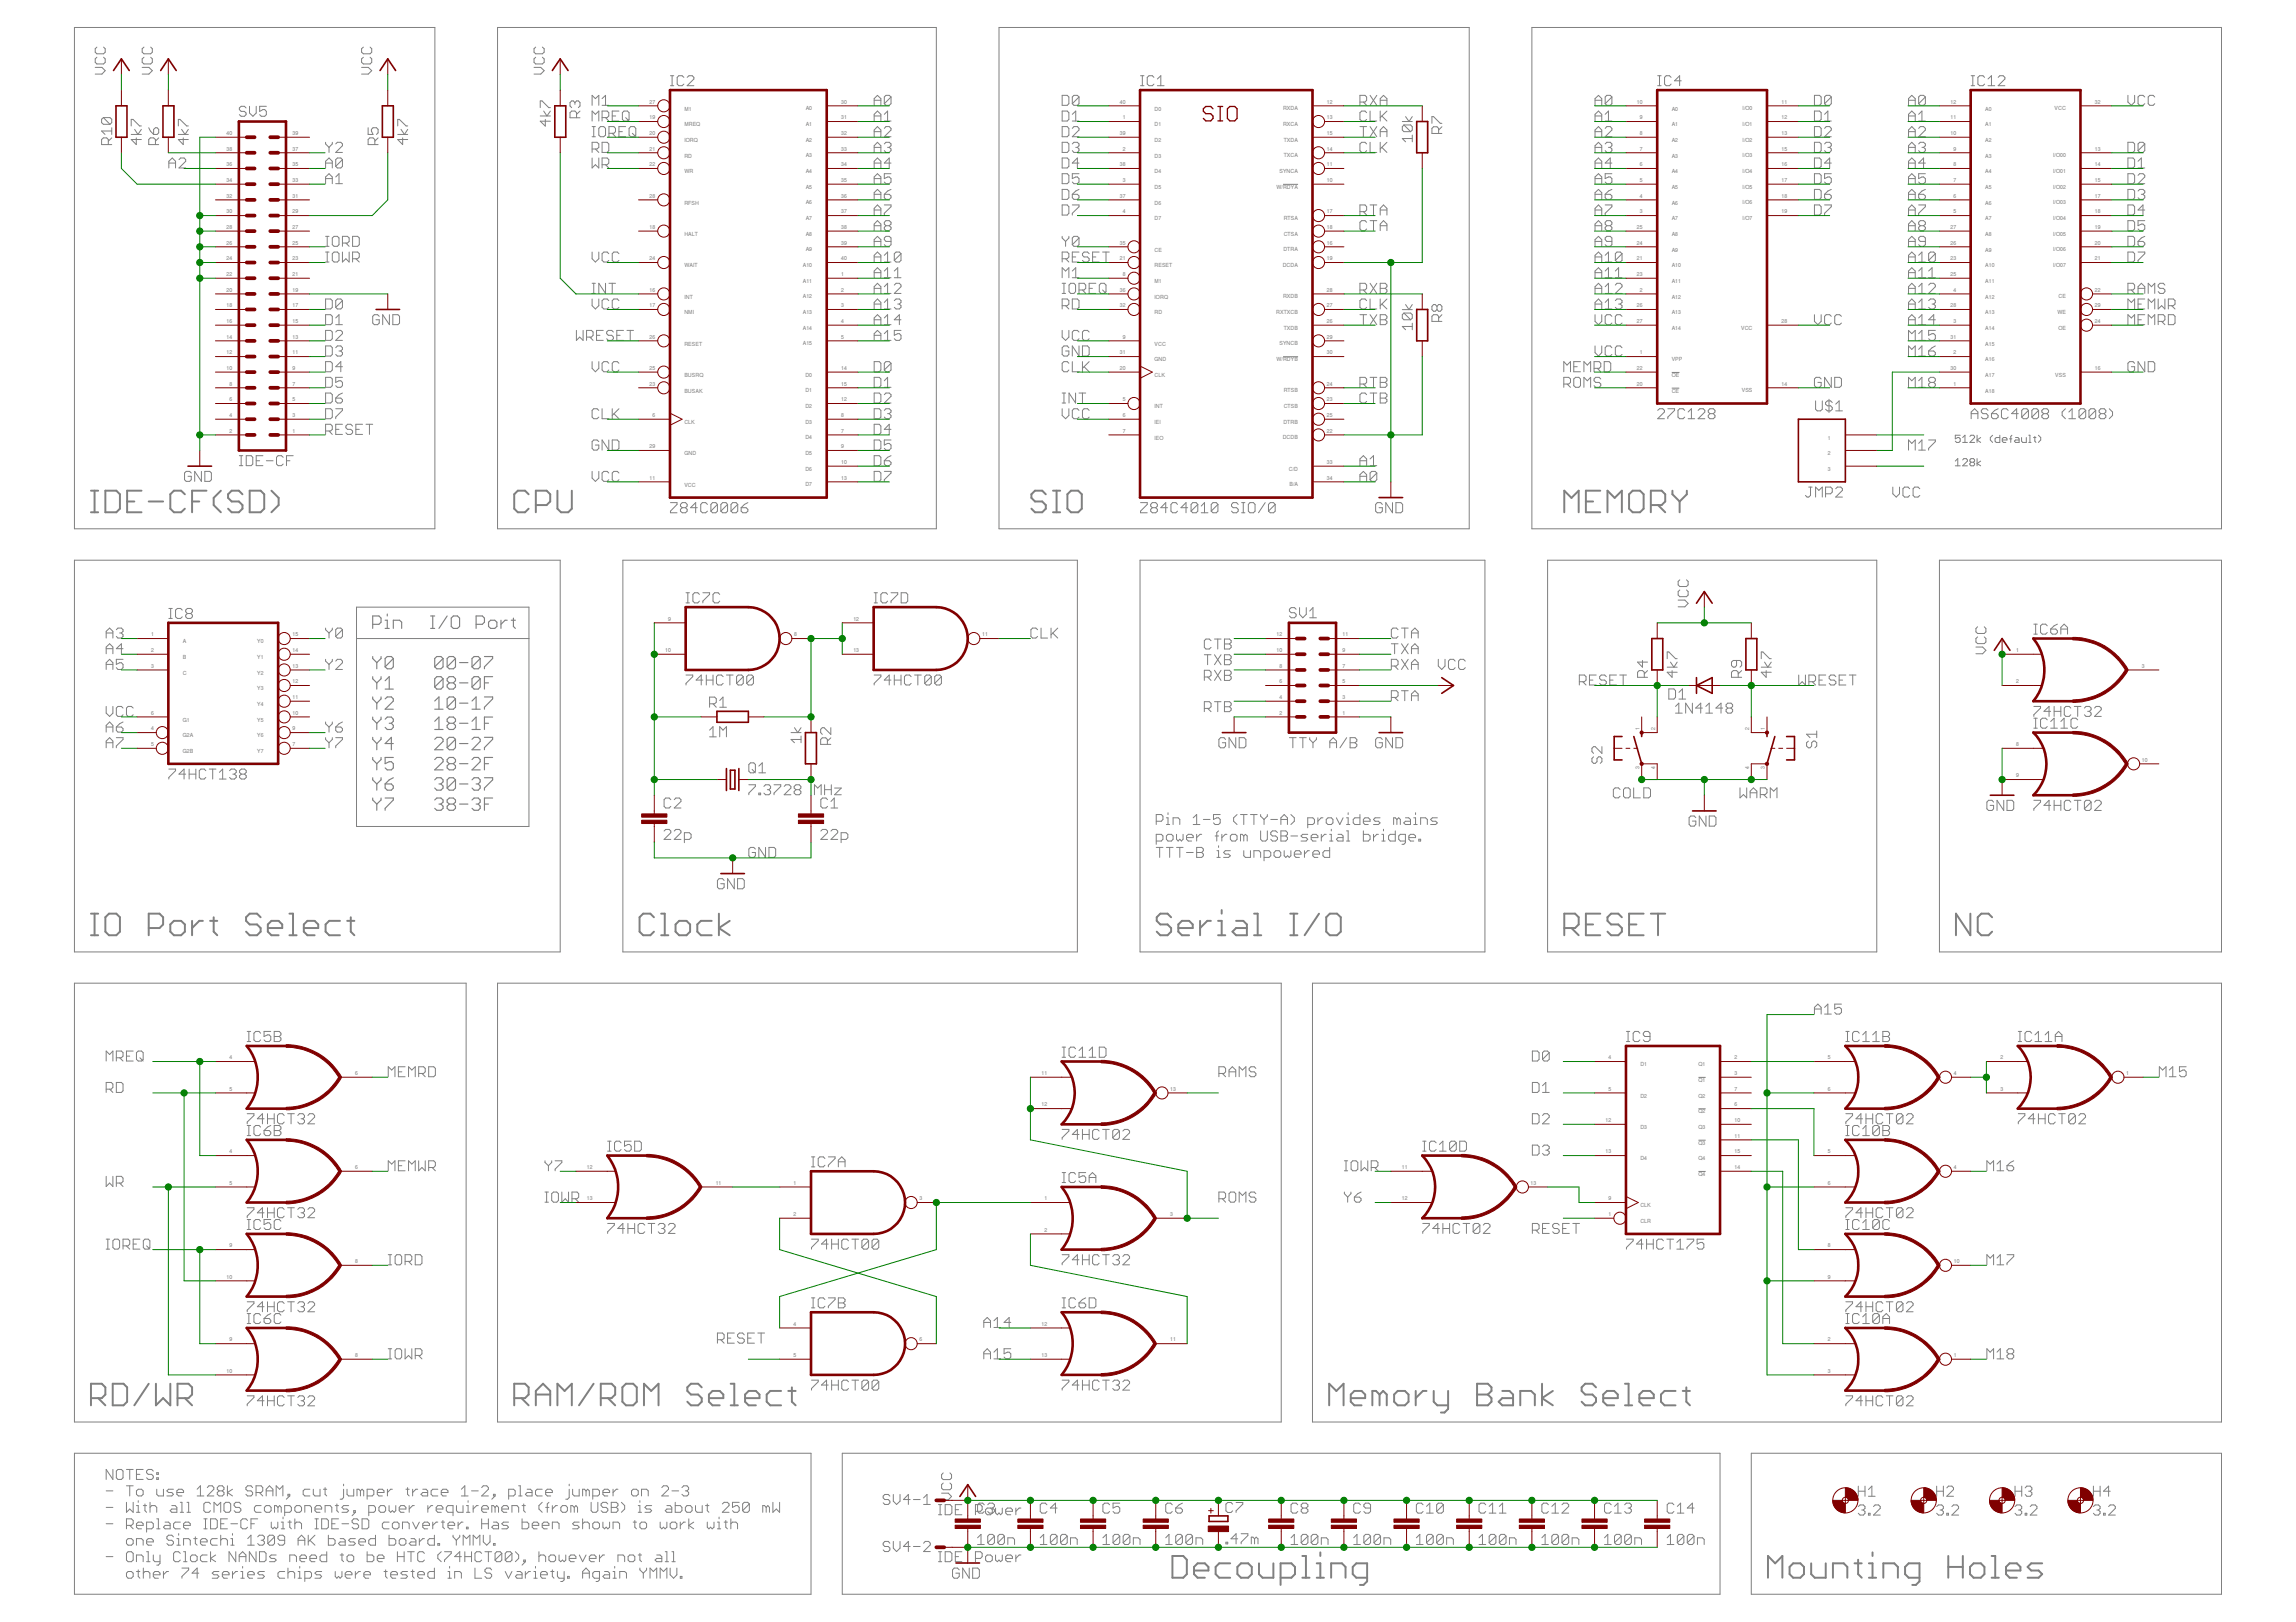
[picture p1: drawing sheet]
<svg xmlns="http://www.w3.org/2000/svg" width="297mm" height="210mm" viewBox="0 0 297 210" stroke-linecap="round" stroke-linejoin="round" font-family="sans-serif">
<defs><g id="words">
<g font-size=".7" fill="#808080">
<text x="29.3" y="17.5">40</text>
<text x="37.8" y="17.5">39</text>
<text x="84" y="13.4">27</text>
<text x="84" y="15.4">19</text>
<text x="84" y="17.5">20</text>
<text x="88.5" y="14.3">M1</text>
<text x="88.5" y="16.3">MREQ</text>
<text x="104.2" y="14.3">A0</text>
<text x="104.2" y="16.3">A1</text>
<text x="108.8" y="13.4">30</text>
<text x="108.8" y="15.4">31</text>
<text x="108.8" y="17.5">32</text>
<text x="144.9" y="13.4">40</text>
<text x="144.9" y="17.5">39</text>
<text x="145.3" y="15.4">1</text>
<text x="149.4" y="14.3">D0</text>
<text x="149.4" y="16.3">D1</text>
<text x="166" y="14.3">RXDA</text>
<text x="166" y="16.3">RXCA</text>
<text x="171.7" y="13.4">12</text>
<text x="171.7" y="15.4">13</text>
<text x="171.7" y="17.5">15</text>
<text x="211.8" y="13.4">10</text>
<text x="212.2" y="15.4">9</text>
<text x="212.2" y="17.5">8</text>
<text x="216.3" y="14.3">A0</text>
<text x="216.3" y="16.3">A1</text>
<text x="225.4" y="14.3">I/O0</text>
<text x="225.4" y="16.3">I/O1</text>
<text x="230.5" y="13.4">11</text>
<text x="230.5" y="15.4">12</text>
<text x="230.5" y="17.5">13</text>
<text x="252.3" y="13.4">12</text>
<text x="252.3" y="15.4">11</text>
<text x="252.3" y="17.5">10</text>
<text x="256.8" y="14.3">A0</text>
<text x="256.8" y="16.3">A1</text>
<text x="265.8" y="14.3">VCC</text>
<text x="271" y="13.4">32</text>
<text x="29.3" y="23.5">34</text>
<text x="29.3" y="21.5">36</text>
<text x="29.3" y="19.5">38</text>
<text x="37.8" y="23.5">33</text>
<text x="37.8" y="21.5">35</text>
<text x="37.8" y="19.5">37</text>
<text x="84" y="19.5">21</text>
<text x="84" y="21.5">22</text>
<text x="88.5" y="18.4">IORQ</text>
<text x="88.5" y="20.4">RD</text>
<text x="88.5" y="22.4">WR</text>
<text x="104.2" y="18.3">A2</text>
<text x="104.2" y="20.4">A3</text>
<text x="104.2" y="22.4">A4</text>
<text x="108.8" y="19.5">33</text>
<text x="108.8" y="21.5">34</text>
<text x="108.8" y="23.5">35</text>
<text x="144.9" y="21.5">38</text>
<text x="145.3" y="19.5">2</text>
<text x="145.3" y="23.5">3</text>
<text x="149.4" y="18.4">D2</text>
<text x="149.4" y="20.4">D3</text>
<text x="149.4" y="22.4">D4</text>
<text x="165.5" y="22.4">SYNCA</text>
<text x="166.1" y="18.3">TXDA</text>
<text x="166.1" y="20.4">TXCA</text>
<text x="171.7" y="19.5">14</text>
<text x="171.7" y="21.5">11</text>
<text x="171.7" y="23.5">10</text>
<text x="212.2" y="19.5">7</text>
<text x="212.2" y="21.5">6</text>
<text x="212.2" y="23.5">5</text>
<text x="216.3" y="20.4">A3</text>
<text x="216.3" y="18.4">A2</text>
<text x="216.3" y="22.4">A4</text>
<text x="225.4" y="18.3">I/O2</text>
<text x="225.4" y="20.4">I/O3</text>
<text x="225.4" y="22.4">I/O4</text>
<text x="230.5" y="19.5">15</text>
<text x="230.5" y="21.5">16</text>
<text x="230.5" y="23.5">17</text>
<text x="252.7" y="19.5">9</text>
<text x="252.7" y="21.5">8</text>
<text x="252.7" y="23.5">7</text>
<text x="256.8" y="18.4">A2</text>
<text x="256.8" y="20.4">A3</text>
<text x="256.8" y="22.4">A4</text>
<text x="265.6" y="20.4">I/O00</text>
<text x="265.6" y="22.4">I/O01</text>
<text x="271" y="19.5">13</text>
<text x="271" y="21.5">14</text>
<text x="271" y="23.5">15</text>
<text x="29.3" y="29.6">28</text>
<text x="29.3" y="27.6">30</text>
<text x="29.3" y="25.6">32</text>
<text x="37.8" y="29.6">27</text>
<text x="37.8" y="27.6">29</text>
<text x="37.8" y="25.6">31</text>
<text x="84" y="25.6">28</text>
<text x="84" y="29.6">18</text>
<text x="88.5" y="26.5">RFSH</text>
<text x="104.2" y="24.4">A5</text>
<text x="104.2" y="26.5">A6</text>
<text x="104.2" y="28.5">A7</text>
<text x="108.8" y="25.6">36</text>
<text x="108.8" y="27.6">37</text>
<text x="108.8" y="29.6">38</text>
<text x="144.9" y="25.6">37</text>
<text x="145.3" y="27.6">4</text>
<text x="149.4" y="24.4">D5</text>
<text x="149.4" y="26.5">D6</text>
<text x="149.4" y="28.5">D7</text>
<text x="165.1" y="24.4">W/RDYA</text>
<text x="166.1" y="28.5">RTSA</text>
<text x="171.7" y="27.6">17</text>
<text x="171.7" y="29.6">18</text>
<text x="211.8" y="29.6">25</text>
<text x="212.2" y="25.6">4</text>
<text x="212.2" y="27.6">3</text>
<text x="216.3" y="24.4">A5</text>
<text x="216.3" y="26.5">A6</text>
<text x="216.3" y="28.5">A7</text>
<text x="225.4" y="24.4">I/O5</text>
<text x="225.4" y="26.5">I/O6</text>
<text x="225.4" y="28.5">I/O7</text>
<text x="230.5" y="25.6">18</text>
<text x="230.5" y="27.6">19</text>
<text x="252.3" y="29.6">27</text>
<text x="252.7" y="25.6">6</text>
<text x="252.7" y="27.6">5</text>
<text x="256.8" y="24.4">A5</text>
<text x="256.8" y="26.5">A6</text>
<text x="256.8" y="28.5">A7</text>
<text x="265.6" y="24.4">I/O02</text>
<text x="265.6" y="26.5">I/O03</text>
<text x="265.6" y="28.5">I/O04</text>
<text x="271" y="25.6">17</text>
<text x="271" y="27.6">18</text>
<text x="271" y="29.6">19</text>
<text x="29.3" y="35.7">22</text>
<text x="29.3" y="33.7">24</text>
<text x="29.3" y="31.7">26</text>
<text x="37.8" y="35.7">21</text>
<text x="37.8" y="33.7">23</text>
<text x="37.8" y="31.7">25</text>
<text x="84" y="33.7">24</text>
<text x="88.5" y="30.5">HALT</text>
<text x="88.5" y="34.6">WAIT</text>
<text x="103.9" y="34.6">A10</text>
<text x="104.2" y="30.5">A8</text>
<text x="104.2" y="32.5">A9</text>
<text x="108.8" y="31.7">39</text>
<text x="108.8" y="33.7">40</text>
<text x="108.8" y="35.7">1</text>
<text x="144.9" y="31.7">35</text>
<text x="144.9" y="33.7">21</text>
<text x="145.3" y="35.7">8</text>
<text x="149.4" y="32.6">CE</text>
<text x="149.4" y="34.6">RESET</text>
<text x="165.9" y="34.6">DCDA</text>
<text x="166" y="32.5">DTRA</text>
<text x="166.1" y="30.5">CTSA</text>
<text x="171.7" y="31.7">16</text>
<text x="171.7" y="33.7">19</text>
<text x="211.8" y="31.7">24</text>
<text x="211.8" y="33.7">21</text>
<text x="211.8" y="35.7">23</text>
<text x="216.3" y="30.5">A8</text>
<text x="216.3" y="32.6">A9</text>
<text x="216.3" y="34.6">A10</text>
<text x="252.3" y="31.7">26</text>
<text x="252.3" y="33.7">23</text>
<text x="252.3" y="35.7">25</text>
<text x="256.8" y="30.5">A8</text>
<text x="256.8" y="32.6">A9</text>
<text x="256.8" y="34.6">A10</text>
<text x="265.6" y="30.5">I/O05</text>
<text x="265.6" y="32.5">I/O06</text>
<text x="265.6" y="34.6">I/O07</text>
<text x="271" y="31.7">20</text>
<text x="271" y="33.7">21</text>
<text x="29.3" y="41.8">16</text>
<text x="29.3" y="39.8">18</text>
<text x="29.3" y="37.7">20</text>
<text x="37.8" y="41.8">15</text>
<text x="37.8" y="39.8">17</text>
<text x="37.8" y="37.7">19</text>
<text x="84" y="37.7">16</text>
<text x="84" y="39.8">17</text>
<text x="88.5" y="38.6">INT</text>
<text x="88.5" y="40.7">NMI</text>
<text x="103.9" y="36.6">A11</text>
<text x="103.9" y="38.6">A12</text>
<text x="103.9" y="40.7">A13</text>
<text x="108.8" y="37.7">2</text>
<text x="108.8" y="39.8">3</text>
<text x="108.8" y="41.8">4</text>
<text x="144.9" y="37.7">36</text>
<text x="144.9" y="39.8">32</text>
<text x="149.4" y="36.6">M1</text>
<text x="149.4" y="38.6">IORQ</text>
<text x="149.4" y="40.7">RD</text>
<text x="165.1" y="40.7">RXTXCB</text>
<text x="166" y="38.6">RXDB</text>
<text x="171.7" y="37.7">28</text>
<text x="171.7" y="39.8">27</text>
<text x="171.7" y="41.8">26</text>
<text x="211.8" y="39.8">26</text>
<text x="211.8" y="41.8">27</text>
<text x="212.2" y="37.7">2</text>
<text x="216.3" y="36.6">A11</text>
<text x="216.3" y="38.6">A12</text>
<text x="216.3" y="40.7">A13</text>
<text x="230.5" y="41.8">28</text>
<text x="252.3" y="39.8">28</text>
<text x="252.7" y="37.7">4</text>
<text x="252.7" y="41.8">3</text>
<text x="256.8" y="36.6">A11</text>
<text x="256.8" y="38.6">A12</text>
<text x="256.8" y="40.7">A13</text>
<text x="266.2" y="40.7">WE</text>
<text x="266.3" y="38.6">CE</text>
<text x="271" y="39.8">29</text>
<text x="271" y="37.7">22</text>
<text x="271" y="41.8">24</text>
<text x="29.3" y="47.9">10</text>
<text x="29.3" y="45.9">12</text>
<text x="29.3" y="43.8">14</text>
<text x="37.8" y="47.9">9</text>
<text x="37.8" y="45.9">11</text>
<text x="37.8" y="43.8">13</text>
<text x="84" y="43.8">26</text>
<text x="84" y="47.9">25</text>
<text x="88.5" y="44.7">RESET</text>
<text x="103.9" y="42.7">A14</text>
<text x="103.9" y="44.7">A15</text>
<text x="108.8" y="43.8">5</text>
<text x="108.8" y="47.9">14</text>
<text x="144.9" y="45.9">31</text>
<text x="144.9" y="47.9">20</text>
<text x="145.3" y="43.8">9</text>
<text x="149.4" y="44.7">VCC</text>
<text x="149.4" y="46.7">GND</text>
<text x="165.1" y="46.7">W/RDYB</text>
<text x="165.5" y="44.7">SYNCB</text>
<text x="166.1" y="42.7">TXDB</text>
<text x="171.7" y="43.8">29</text>
<text x="171.7" y="45.9">30</text>
<text x="211.8" y="47.9">22</text>
<text x="212.2" y="45.9">1</text>
<text x="216.3" y="42.7">A14</text>
<text x="216.3" y="46.7">VPP</text>
<text x="225.3" y="42.7">VCC</text>
<text x="252.3" y="43.8">31</text>
<text x="252.3" y="47.9">30</text>
<text x="252.7" y="45.9">2</text>
<text x="256.8" y="42.7">A14</text>
<text x="256.8" y="44.7">A15</text>
<text x="256.8" y="46.7">A16</text>
<text x="266.3" y="42.7">OE</text>
<text x="271" y="47.9">16</text>
<text x="29.7" y="54">4</text>
<text x="29.7" y="51.9">6</text>
<text x="29.7" y="49.9">8</text>
<text x="37.8" y="54">3</text>
<text x="37.8" y="51.9">5</text>
<text x="37.8" y="49.9">7</text>
<text x="84" y="49.9">23</text>
<text x="84.4" y="54">6</text>
<text x="88.5" y="48.8">BUSRQ</text>
<text x="88.5" y="50.8">BUSAK</text>
<text x="104.2" y="48.8">D0</text>
<text x="104.2" y="50.8">D1</text>
<text x="104.2" y="52.8">D2</text>
<text x="108.8" y="49.9">15</text>
<text x="108.8" y="51.9">12</text>
<text x="108.8" y="54">8</text>
<text x="145.3" y="51.9">5</text>
<text x="145.3" y="54">6</text>
<text x="149.4" y="48.8">CLK</text>
<text x="149.4" y="52.8">INT</text>
<text x="166.1" y="50.8">RTSB</text>
<text x="166.1" y="52.8">CTSB</text>
<text x="171.7" y="49.9">24</text>
<text x="171.7" y="51.9">23</text>
<text x="171.7" y="54">25</text>
<text x="211.8" y="49.9">20</text>
<text x="216.3" y="48.8">OE</text>
<text x="216.3" y="50.8">CE</text>
<text x="225.3" y="50.8">VSS</text>
<text x="230.5" y="49.9">14</text>
<text x="252.7" y="49.9">1</text>
<text x="256.8" y="48.8">A17</text>
<text x="256.8" y="50.8">A18</text>
<text x="265.9" y="48.8">VSS</text>
<text x="29.7" y="56">2</text>
<text x="37.8" y="56">1</text>
<text x="84" y="58">29</text>
<text x="88.5" y="54.9">CLK</text>
<text x="88.5" y="58.9">GND</text>
<text x="104.2" y="54.8">D3</text>
<text x="104.2" y="56.9">D4</text>
<text x="104.2" y="58.9">D5</text>
<text x="108.8" y="56">7</text>
<text x="108.8" y="58">9</text>
<text x="145.3" y="56">7</text>
<text x="149.4" y="54.9">IEI</text>
<text x="149.4" y="56.9">IEO</text>
<text x="165.9" y="56.9">DCDB</text>
<text x="166" y="54.8">DTRB</text>
<text x="171.7" y="56">22</text>
<text x="236.5" y="56.9">1</text>
<text x="236.5" y="58.9">2</text>
<text x="84" y="62.1">11</text>
<text x="88.5" y="63">VCC</text>
<text x="104.2" y="60.9">D6</text>
<text x="104.2" y="63">D7</text>
<text x="108.8" y="60">10</text>
<text x="108.8" y="62.1">13</text>
<text x="166.7" y="60.9">C/D</text>
<text x="166.8" y="63">B/A</text>
<text x="171.7" y="60">33</text>
<text x="171.7" y="62.1">34</text>
<text x="236.5" y="60.9">3</text>
<text x="19.5" y="82.4">1</text>
<text x="23.7" y="83.2">A</text>
<text x="33.3" y="83.2">Y0</text>
<text x="37.8" y="82.4">15</text>
<text x="86.5" y="80.3">9</text>
<text x="102.7" y="82.4">8</text>
<text x="110.4" y="80.3">12</text>
<text x="127.1" y="82.4">11</text>
<text x="165.1" y="82.4">12</text>
<text x="173.7" y="82.4">11</text>
<text x="19.5" y="84.4">2</text>
<text x="19.5" y="86.4">3</text>
<text x="23.7" y="85.3">B</text>
<text x="23.7" y="87.3">C</text>
<text x="33.3" y="89.3">Y3</text>
<text x="33.3" y="87.3">Y2</text>
<text x="33.3" y="85.3">Y1</text>
<text x="37.8" y="88.4">12</text>
<text x="37.8" y="86.4">13</text>
<text x="37.8" y="84.4">14</text>
<text x="86.1" y="84.4">10</text>
<text x="110.4" y="84.4">13</text>
<text x="165.1" y="84.4">10</text>
<text x="165.5" y="88.4">6</text>
<text x="165.5" y="86.4">8</text>
<text x="173.7" y="88.4">5</text>
<text x="173.7" y="86.4">7</text>
<text x="173.7" y="84.4">9</text>
<text x="260.8" y="84.4">1</text>
<text x="260.8" y="88.4">2</text>
<text x="277.1" y="86.4">3</text>
<text x="19.5" y="94.5">4</text>
<text x="19.5" y="92.5">6</text>
<text x="23.7" y="95.4">G2A</text>
<text x="23.7" y="93.4">G1</text>
<text x="33.3" y="95.4">Y6</text>
<text x="33.3" y="93.4">Y5</text>
<text x="33.3" y="91.3">Y4</text>
<text x="37.8" y="94.5">9</text>
<text x="37.8" y="92.5">10</text>
<text x="37.8" y="90.5">11</text>
<text x="165.5" y="92.5">2</text>
<text x="165.5" y="90.5">4</text>
<text x="173.7" y="92.5">1</text>
<text x="173.7" y="90.5">3</text>
<text x="212.1" y="94.5" transform="rotate(-90 212.1 94.5)">1</text>
<text x="214.1" y="94.5" transform="rotate(-90 214.1 94.5)">2</text>
<text x="226.3" y="94.5" transform="rotate(-90 226.3 94.5)">2</text>
<text x="228.3" y="94.5" transform="rotate(-90 228.3 94.5)">1</text>
<text x="19.5" y="96.5">5</text>
<text x="23.7" y="97.4">G2B</text>
<text x="33.3" y="97.4">Y7</text>
<text x="37.8" y="96.5">7</text>
<text x="212.1" y="99.5" transform="rotate(-90 212.1 99.5)">3</text>
<text x="214.1" y="99.5" transform="rotate(-90 214.1 99.5)">4</text>
<text x="226.3" y="99.5" transform="rotate(-90 226.3 99.5)">4</text>
<text x="228.3" y="99.5" transform="rotate(-90 228.3 99.5)">3</text>
<text x="260.8" y="96.5">8</text>
<text x="260.8" y="100.6">9</text>
<text x="277.1" y="98.6">10</text>
<text x="29.7" y="137.1">4</text>
<text x="208.1" y="137.1">4</text>
<text x="212.2" y="138">D1</text>
<text x="219.7" y="138">Q1</text>
<text x="224.4" y="137.1">2</text>
<text x="236.5" y="137.1">5</text>
<text x="258.8" y="137.1">2</text>
<text x="29.7" y="141.2">5</text>
<text x="46" y="139.1">6</text>
<text x="134.7" y="139.1">11</text>
<text x="134.7" y="143.2">12</text>
<text x="151.4" y="141.2">13</text>
<text x="208.1" y="141.2">5</text>
<text x="212.2" y="142">D2</text>
<text x="219.7" y="140">Q1</text>
<text x="219.7" y="142">Q2</text>
<text x="224.4" y="139.1">3</text>
<text x="224.4" y="143.2">6</text>
<text x="224.4" y="141.2">7</text>
<text x="236.5" y="141.2">6</text>
<text x="252.8" y="139.1">4</text>
<text x="258.8" y="141.2">3</text>
<text x="275.1" y="139.1">1</text>
<text x="29.7" y="149.3">4</text>
<text x="207.7" y="145.2">12</text>
<text x="207.7" y="149.3">13</text>
<text x="212.2" y="146.1">D3</text>
<text x="219.7" y="144.1">Q2</text>
<text x="219.7" y="146.1">Q3</text>
<text x="219.7" y="148.1">Q3</text>
<text x="224.4" y="145.2">10</text>
<text x="224.4" y="147.2">11</text>
<text x="224.4" y="149.3">15</text>
<text x="236.5" y="149.3">5</text>
<text x="29.7" y="153.3">5</text>
<text x="46" y="151.3">6</text>
<text x="75.9" y="151.3">12</text>
<text x="75.9" y="155.3">13</text>
<text x="92.6" y="153.3">11</text>
<text x="102.7" y="153.3">1</text>
<text x="119" y="155.3">3</text>
<text x="135.1" y="155.3">1</text>
<text x="181.4" y="151.3">11</text>
<text x="181.4" y="155.3">12</text>
<text x="198" y="153.3">13</text>
<text x="208.1" y="155.3">9</text>
<text x="212.2" y="150.2">D4</text>
<text x="219.7" y="152.2">Q4</text>
<text x="219.7" y="150.1">Q4</text>
<text x="224.4" y="151.3">14</text>
<text x="236.5" y="153.3">6</text>
<text x="252.8" y="151.3">4</text>
<text x="29.7" y="161.4">9</text>
<text x="102.7" y="157.4">2</text>
<text x="135.1" y="159.4">2</text>
<text x="151.4" y="157.4">3</text>
<text x="208.1" y="157.4">1</text>
<text x="212.2" y="158.3">CLR</text>
<text x="212.2" y="156.2">CLK</text>
<text x="236.5" y="161.4">8</text>
<text x="29.3" y="165.5">10</text>
<text x="46" y="163.5">8</text>
<text x="236.5" y="165.5">9</text>
<text x="252.8" y="163.5">10</text>
<text x="29.7" y="173.6">9</text>
<text x="102.7" y="171.6">4</text>
<text x="119" y="173.6">6</text>
<text x="134.7" y="171.6">12</text>
<text x="151.4" y="173.6">11</text>
<text x="236.5" y="173.6">2</text>
<text x="29.3" y="177.6">10</text>
<text x="46" y="175.6">8</text>
<text x="102.7" y="175.6">5</text>
<text x="134.7" y="175.6">13</text>
<text x="236.5" y="177.6">3</text>
<text x="252.8" y="175.6">1</text>
</g>
</g></defs>
<g fill="none" stroke="#808080" stroke-width=".15">
<path d="M50.1 79.5v.2M55.7 79.7h.5M56 79.7v1.6M57.8 79.7l-1 1.6M58.4 80l.3-.3h.5l.3 .3v1.1l-.3 .2h-.5l-.3-.2zM66.4 80v1.1l.3 .2M48.2 80.8h.8l.3-.3v-.5l-.3-.3h-.8v1.6M48.2 85v.2l.5 .5M48.2 87.6v.2l.5 .6M48.2 90.2v.2l.5 .6M48.2 92.8v.3l.5 .5M48.2 95.4v.3l.5 .5"/>
<path d="M48.2 98v.3l.5 .5M48.7 85.7v.9M48.7 88.4v.8M48.7 91v.8M48.7 93.6v.8M48.7 96.2v.8M48.7 98.8v.8M49.3 85v.2l-.6 .5M49.3 87.6v.2l-.6 .6M49.3 90.2v.2l-.6 .6M49.3 92.8v.3l-.6 .5M49.3 95.4v.3l-.6 .5"/>
<path d="M49.3 98v.3l-.6 .5M49.8 80.3h.3v1M49.8 81.3h.6M49.8 90.4l.3-.2h.5l.3 .2v.3l-1.1 1.1h1.1M49.8 93.1l.3-.3h.5l.3 .3v.2l-.3 .3M49.8 88.1l.6-.5v1.6M49.8 89.2h1.1M50.4 93.6h.2M50.6 93.6l.3 .3v.2l-.3 .3h-.5l-.3-.3M50.9 81.3v-1h.8l.3 .2v.8M50.9 85.2v1.1l-.3 .3h-.5l-.3-.3M50.9 98h-1.1v.8l.6-.2h.2l.3 .2v.6l-.3 .2h-.5l-.3-.2"/>
<path d="M50.9 85.2l-.3-.2h-.5l-.3 .2v1.1M50.9 85.2l-1.1 1.1M50.9 96.2h-1.1l.8-.8v1.6M55.7 81.3h.5M56.2 95.7l.3-.3h.5l.3 .3v.2l-1.1 1.1h1.1M56.2 98.3l.3-.3h.5l.3 .3v.3l-1.1 1h1.1M56.2 91.8h1.1M56.2 90.7l.6-.5v1.6M56.2 93.3l.6-.5v1.6M56.2 94.4h1.1M57.3 85.2l-.3-.2h-.5l-.3 .2v1.1M57.3 85.2v1.1l-.3 .3h-.5l-.3-.3"/>
<path d="M57.3 87.8l-.3-.2h-.5l-.3 .2v1.1M57.3 87.8v1.1l-.3 .3h-.5l-.3-.3M57.3 85.2l-1.1 1.1M57.3 87.8l-1.1 1.1M58.1 88.4l-.3-.3v-.3l.3-.2h.6l.2 .2v.3l-.2 .3M58.1 88.4l-.3 .2v.3l.3 .3h.6l.2-.3v-.3l-.2-.2M58.1 93.6l-.3-.3v-.2l.3-.3h.6l.2 .3v.2l-.2 .3M58.1 93.6l-.3 .3v.2l.3 .3h.6l.2-.3v-.2l-.2-.3M58.1 98.8l-.3-.2v-.3l.3-.3h.6l.2 .3v.3l-.2 .2M58.1 98.8l-.3 .3v.3l.3 .2h.6l.2-.2v-.3l-.2-.3M58.1 88.4h.6M58.1 93.6h.6"/>
<path d="M58.1 98.8h.6M58.9 85.2l-.2-.2h-.6l-.3 .2v1.1M58.9 85.2v1.1l-.2 .3h-.6l-.3-.3M58.9 90.4l-.2-.2h-.6l-.3 .2v1.1M58.9 95.7l-.2-.3h-.6l-.3 .3v1.1M58.9 90.4v1.1l-.2 .3h-.6l-.3-.3M58.9 95.7v1.1l-.2 .2h-.6l-.3-.2M58.9 85.2l-1.1 1.1M58.9 90.4l-1.1 1.1M58.9 95.7l-1.1 1.1M59.5 85.7h1M59.5 88.4h1"/>
<path d="M59.5 91h1M59.5 93.6h1M59.5 96.2h1M59.5 98.8h1M61.1 90.7l.5-.5v1.6M61.1 93.3l.5-.5v1.6M61.1 95.7l.2-.3h.6l.2 .3v.2l-1 1.1h1M61.1 98.3l.2-.3h.6l.2 .3v.3l-1 1h1M61.1 91.8h1M61.1 94.4h1M61.6 80.8h.8l.3-.3v-.5l-.3-.3h-.8v1.6M62.1 85.2l-.2-.2h-.6l-.2 .2v1.1"/>
<path d="M62.1 85.2v1.1l-.2 .3h-.6l-.2-.3M62.1 87.8l-.2-.2h-.6l-.2 .2v1.1M62.1 87.8v1.1l-.2 .3h-.6l-.2-.3M62.1 85.2l-1 1.1M62.1 87.8l-1 1.1M62.7 85h1v.2l-1 1.1v.3M62.7 90.2h1v.2l-1 1.1v.3M62.7 95.4h1v.3l-1 1.1v.2M62.7 88.4h.5M62.7 93.6h.5M62.7 98.8h.5M63.2 80.5l.3-.2h.5l.3 .2v.6l-.3 .2h-.5l-.3-.2z"/>
<path d="M63.7 87.6h-1v1.6M63.7 92.8h-1v1.6M63.7 98h-1v1.6M64.8 80.3v1M65.6 80.3h-.3l-.5 .5M66.1 80.3h.6M48.2 100.6v.3l.5 .6M48.2 103.3v.2l.5 .6M48.7 101.5v.8M48.7 104.1v.8M49.3 100.6v.3l-.6 .6M49.3 103.3v.2l-.6 .6"/>
<path d="M49.8 101.5h.8l.3 .2v.3l-.3 .3h-.5l-.3-.3zM49.8 103.3h1.1v.2l-1.1 1.1v.3M50.9 100.6l-.5 .3-.6 .6M56.2 100.9l.3-.3h.5l.3 .3v.3l-.3 .3M56.2 103.5l.3-.2h.5l.3 .2v.3l-.3 .3M56.8 101.5h.2M56.8 104.1h.2M57 101.5l.3 .2v.3l-.3 .3h-.5l-.3-.3M57 104.1l.3 .2v.3l-.3 .3h-.5l-.3-.3M58.1 104.1l-.3-.3v-.3l.3-.2h.6l.2 .2v.3l-.2 .3M58.1 104.1l-.3 .2v.3l.3 .3h.6l.2-.3v-.3l-.2-.2M58.1 104.1h.6"/>
<path d="M58.9 100.9l-.2-.3h-.6l-.3 .3v1.1M58.9 100.9v1.1l-.2 .3h-.6l-.3-.3M58.9 100.9l-1.1 1.1M59.5 101.5h1M59.5 104.1h1M61.1 100.9l.2-.3h.6l.2 .3v.3l-.2 .3M61.1 103.5l.2-.2h.6l.2 .2v.3l-.2 .3M61.6 101.5h.3M61.6 104.1h.3M61.9 101.5l.2 .2v.3l-.2 .3h-.6l-.2-.3M61.9 104.1l.2 .2v.3l-.2 .3h-.6l-.2-.3M62.7 100.6h1v.3l-1 1.1v.3"/>
<path d="M62.7 104.1h.5M63.7 103.3h-1v1.6"/>
</g>
<g fill="none" stroke="#808080" stroke-width=".13">
<path d="M9.6 3.6h46.7v64.8h-46.7zM12.3 8.7h.9l.4 .4-.4 .5h-.9M12.5 7.4l-.2 .2v.5l.2 .2h.9l.2-.2v-.5l-.2-.2M12.5 6.1l-.2 .2v.5l.2 .2h.9l.2-.2v-.5l-.2-.2M13.4 15.2h.8l.3 .2v.5l-.3 .2M13.4 15.2l-.3 .2v.5l.3 .2h.8M13.4 15.2l.8 .9M14 18.7v-.6l-.2-.3h-.4l-.3 .3v.6h1.4M14.5 17.8l-.5 .5M14.5 17h-1.4l.5 .4M14.5 16.5v.9M17 17.4h1.3"/>
<path d="M17 16.3v-.8h.2l.9 .8h.2M17.4 16.7l.4 .7 .5-.7M17.6 17.8v.9l-.6-.6h1.3M18.4 8.7h.9l.4 .4-.4 .5h-.9M18.6 7.4l-.2 .2v.5l.2 .2h.9l.2-.2v-.5l-.2-.2M18.6 6.1l-.2 .2v.5l.2 .2h.9l.2-.2v-.5l-.2-.2M19.2 16.5l.3 .5 .4 .4M19.9 16.7l.2-.2h.2l.2 .2v.5l-.2 .2h-.4zM20.1 18.7v-.6l-.2-.3h-.4l-.3 .3v.6h1.3M20.5 17.8l-.4 .5M23.1 17.4h1.3M23.1 16.3v-.8h.2l.9 .8h.2"/>
<path d="M23.5 16.7l.4 .7 .5-.7M23.7 17.8v.9l-.6-.6h1.3M31.8 14l-.2-.2h-.4l-.2 .2v.2l.2 .2h.4l.2 .2v.2l-.2 .2h-.4l-.2-.2M32.3 13.8v.8l.4 .4 .4-.4v-.8M34.5 13.8h-.9v.6l.4-.2h.2l.3 .2v.4l-.3 .2h-.4l-.2-.2M42.1 18.4v.2l.5 .5M42.6 19.1v.6M43 18.4v.2l-.4 .5M43.4 18.6l.2-.2h.5l.2 .2v.3l-.9 .8h.9M46.8 8.7h.8l.5 .4-.5 .5h-.8M47 7.4l-.2 .2v.5l.2 .2h.9l.2-.2v-.5l-.2-.2M47 6.1l-.2 .2v.5l.2 .2h.9l.2-.2v-.5l-.2-.2"/>
<path d="M47.6 16.5v.9h.7l-.3-.4v-.3l.3-.2h.4l.2 .2v.5l-.2 .2M48.5 18.7v-.6l-.2-.3h-.5l-.2 .3v.6h1.3M48.9 17.8l-.4 .5M51.5 17.4h1.2M51.5 16.3v-.8h.2l.8 .8h.2M51.9 16.7l.4 .7 .4-.7M52.1 17.8v.9l-.6-.6h1.2M64.4 3.6h56.7v64.8h-56.7zM69.1 8.7h.9l.4 .4-.4 .5h-.9M69.3 7.4l-.2 .2v.5l.2 .2h.9l.2-.2v-.5l-.2-.2M69.3 6.1l-.2 .2v.5l.2 .2h.9l.2-.2v-.5l-.2-.2M69.9 15h1.3"/>
<path d="M69.9 13.9v-.8h.2l.9 .8h.2M70.3 14.4l.5 .6 .4-.6M70.5 15.5v.8l-.6-.6h1.3M74.4 13.3l-.2-.2h-.2l-.3 .2v.4l.3 .2M74.4 13.3l.2-.2h.2l.2 .2v.4l-.2 .2M74.4 13.3v.2M74.6 15.2v-.6l-.2-.2h-.4l-.3 .2v.6h1.3M75 14.4l-.4 .4M76.6 16.4h.4M76.6 19.3h.6l.3-.2v-.5l-.3-.2h-.6v1.3M76.6 17.7h.4M76.6 13.6v-1.3l.4 .5 .5-.5v1.3"/>
<path d="M76.6 15.7v-1.3l.4 .4 .5-.4v1.3M76.8 16.4v1.3M77 19.3l.5 .4M77.7 16.4h.4l.2 .2v.9l-.2 .2h-.4l-.2-.2v-.9zM77.9 18.4h.6l.3 .2v.9l-.3 .2h-.6zM77.9 15.2h.6l.3-.2v-.4l-.3-.2h-.6v1.3M77.9 13.6h.9M77.9 12.8l.4-.5v1.3M78.3 15.2l.5 .5M78.8 17.3h.6l.2-.3v-.4l-.2-.2h-.6v1.3M79.2 15h.5M79.2 17.3l.4 .4"/>
<path d="M80.1 17h.4M80.1 14.4h-.9v1.3h.9M80.7 14.4h.5l.2 .2v.9l-.2 .2h-.5l-.2-.2v-.9zM80.9 16.4h-.8v1.3h.8M80.9 15.2l.5 .5M81.6 16.4h.4l.3 .2v.9l-.3 .2h-.4l-.2-.2v-.9zM81.8 17.3l.5 .4M86.7 11.1h.5M86.7 9.8h.5M87 9.8v1.3M88.5 10l-.3-.2h-.4l-.2 .2v.9l.2 .2h.4l.3-.2M88.9 10l.2-.2h.5l.2 .2v.2l-.9 .9h.9"/>
<path d="M113.1 13.6v-.8l.4-.5 .5 .5v.8M113.1 15.7v-.9l.4-.4 .5 .4v.9M113.1 17.7v-.9l.4-.4 .5 .4v.9M113.1 19.7v-.8l.4-.5 .5 .5v.8M113.1 15h.9M113.1 17h.9M113.1 19.1h.9M113.1 13h.9M114.4 16.6l.2-.2h.4l.3 .2v.2l-.9 .9h.9M114.4 18.6l.2-.2h.4l.3 .2v.3l-.3 .2M114.4 14.8l.4-.4v1.3M114.4 15.7h.9"/>
<path d="M114.8 19.1h.2M115 19.1l.3 .2v.2l-.3 .2h-.4l-.2-.2M115.3 12.6v.8l-.3 .2h-.4l-.2-.2M115.3 12.6l-.3-.3h-.4l-.2 .3v.8M115.3 12.6l-.9 .8M129.2 3.6h60.9v64.8h-60.9zM137.4 12.3h.7l.2 .3v.8l-.2 .2h-.7zM137.4 14.4h.7l.2 .2v.9l-.2 .2h-.7zM137.4 16.4h.7l.2 .2v.9l-.2 .2h-.7zM137.4 18.4h.7l.2 .2v.9l-.2 .2h-.7zM138.7 16.6l.2-.2h.5l.2 .2v.2l-.9 .9h.9M138.7 18.6l.2-.2h.5l.2 .2v.3l-.2 .2"/>
<path d="M138.7 15.7h.9M138.7 14.8l.5-.4v1.3M139.2 19.1h.2M139.4 19.1l.2 .2v.2l-.2 .2h-.5l-.2-.2M139.6 12.6v.8l-.2 .2h-.5l-.2-.2M139.6 12.6l-.2-.3h-.5l-.2 .3v.8M139.6 12.6l-.9 .8M147.6 11.1h.4M147.6 9.8h.4M147.8 9.8v1.3M149.3 10l-.2-.2h-.4l-.3 .2v.9l.3 .2h.4l.2-.2M149.7 11.1h.9"/>
<path d="M149.7 10.2l.5-.4v1.3M175.9 13.2h.7l.2-.2v-.4l-.2-.3h-.7v1.3M175.9 16.4h.9M176.4 16.4v1.3M176.4 13.2l.4 .4M176.8 14.6l-.2-.2h-.4l-.3 .2v.9l.3 .2h.4l.2-.2M176.8 18.6l-.2-.2h-.4l-.3 .2v.9l.3 .2h.4l.2-.2M177.2 14.4v1.3h.9M177.2 18.4v1.3h.9M177.2 12.3l.9 1.3M177.2 16.4l.9 1.3M178.1 12.3l-.9 1.3"/>
<path d="M178.1 16.4l-.9 1.3M178.6 17h.8M178.6 13h.8M178.6 13.6v-.8l.4-.5 .4 .5v.8M178.6 14.4v1.3M178.6 17.7v-.9l.4-.4 .4 .4v.9M178.6 18.4v1.3M178.8 15l.6 .7M178.8 19.1l.6 .6M179.4 14.4l-.8 .8M179.4 18.4l-.8 .9M181.4 15.7h1.3"/>
<path d="M181.6 16.2h.9l.2 .2v.4l-.2 .2M181.6 16.2l-.2 .2v.4l.2 .2h.9M181.6 16.2l.9 .8M181.8 15.1l.5 .6 .4-.6M182.7 17.9h-1.3l.4 .5M182.7 17.5v.9M185.3 16v-.9h.2l.8 .9h.2M186.1 17.3v-.7l-.2-.2h-.4l-.2 .2v.7h1.2M186.5 16.4l-.4 .4M198.2 3.6h89.2v64.8h-89.2zM206.4 15h.8M206.4 17h.8"/>
<path d="M206.4 19.1h.8M206.4 13h.8M206.4 13.6v-.8l.4-.5 .4 .5v.8M206.4 15.7v-.9l.4-.4 .4 .4v.9M206.4 17.7v-.9l.4-.4 .4 .4v.9M206.4 19.7v-.8l.4-.5 .4 .5v.8M207.7 16.6l.2-.2h.4l.2 .2v.2l-.8 .9h.8M207.7 18.6l.2-.2h.4l.2 .2v.3l-.2 .2M207.7 15.7h.8M207.7 14.8l.4-.4v1.3M208.1 19.1h.2M208.3 19.1l.2 .2v.2l-.2 .2h-.4l-.2-.2"/>
<path d="M208.5 12.6l-.8 .8M208.5 12.6l-.2-.3h-.4l-.2 .3v.8M208.5 12.6v.8l-.2 .2h-.4l-.2-.2M214.5 11.1h.4M214.5 9.8h.4M214.7 9.8v1.3M216.2 10l-.2-.2h-.4l-.3 .2v.9l.3 .2h.4l.2-.2M217.5 10.5h-.9l.7-.7v1.3M234.7 14.4h.7l.2 .2v.9l-.2 .2h-.7zM234.7 16.4h.7l.2 .2v.9l-.2 .2h-.7zM234.7 12.3h.7l.2 .3v.8l-.2 .2h-.7zM234.7 18.4h.7l.2 .2v.9l-.2 .2h-.7z"/>
<path d="M236.1 16.6l.2-.2h.4l.2 .2v.2l-.8 .9h.8M236.1 18.6l.2-.2h.4l.2 .2v.3l-.2 .2M236.1 15.7h.8M236.1 14.8l.4-.4v1.3M236.5 19.1h.2M236.7 19.1l.2 .2v.2l-.2 .2h-.4l-.2-.2M236.9 12.6l-.2-.3h-.4l-.2 .3v.8M236.9 12.6v.8l-.2 .2h-.4l-.2-.2M236.9 12.6l-.8 .8M246.9 15h.9M246.9 17h.9M246.9 19.1h.9"/>
<path d="M246.9 13h.9M246.9 13.6v-.8l.4-.5 .5 .5v.8M246.9 15.7v-.9l.4-.4 .5 .4v.9M246.9 17.7v-.9l.4-.4 .5 .4v.9M246.9 19.7v-.8l.4-.5 .5 .5v.8M248.2 16.6l.2-.2h.5l.2 .2v.2l-.9 .9h.9M248.2 18.6l.2-.2h.5l.2 .2v.3l-.2 .2M248.2 15.7h.9M248.2 14.8l.4-.4v1.3M248.6 19.1h.3M248.9 19.1l.2 .2v.2l-.2 .2h-.5l-.2-.2M249.1 12.6v.8l-.2 .2h-.5l-.2-.2"/>
<path d="M249.1 12.6l-.2-.3h-.5l-.2 .3v.8M249.1 12.6l-.9 .8M255 11.1h.5M255 9.8h.5M255.2 9.8v1.3M256.8 10l-.3-.2h-.4l-.2 .2v.9l.2 .2h.4l.3-.2M257.2 10.2l.4-.4v1.3M257.2 11.1h.9M258.5 10l.2-.2h.4l.3 .2v.2l-.9 .9h.9M275.3 12.3v.9l.4 .4 .5-.4v-.9M275.3 18.4h.6l.3 .2v.9l-.3 .2h-.6zM277.5 12.6l-.3-.3h-.4l-.2 .3v.8l.2 .2h.4l.3-.2"/>
<path d="M277.5 18.6l-.3-.2h-.4l-.2 .2v.9M277.5 18.6v.9l-.3 .2h-.4l-.2-.2M277.5 18.6l-.9 .9M278.8 12.6l-.2-.3h-.5l-.2 .3v.8l.2 .2h.5l.2-.2M21.8 21.7v-.8l.5-.5 .4 .5v.8M21.8 21.1h.9M23.2 20.7l.2-.3h.4l.2 .3v.2l-.8 .8h.8M42.1 38.7h.7l.2 .2v.9l-.2 .2h-.7zM42.1 31.9h.5M42.1 30.6h.5M42.1 21.7v-.8l.5-.5 .4 .5v.8M42.1 23.8v-.9l.5-.4 .4 .4v.9"/>
<path d="M42.1 33.9h.5M42.1 32.6h.5M42.1 21.1h.9M42.1 23.1h.9M42.3 30.6v1.3M42.3 32.6v1.3M43 30.8l.2-.2h.4l.3 .2v.9l-.3 .2h-.4l-.2-.2zM43 32.8l.2-.2h.4l.3 .2v.9l-.3 .2h-.4l-.2-.2zM43.4 22.9l.5-.4v1.3M43.4 23.8h.9M44.3 31.5h.7l.2-.3v-.4l-.2-.2h-.7v1.3M44.3 20.7l-.2-.3h-.5l-.2 .3v.8"/>
<path d="M44.3 38.9l-.2-.2h-.5l-.2 .2v.9M44.3 20.7v.8l-.2 .2h-.5l-.2-.2M44.3 32.6v1.3l.4-.4 .5 .4v-1.3M44.3 38.9v.9l-.2 .2h-.5l-.2-.2M44.3 38.9l-.9 .9M44.3 20.7l-.9 .8M44.7 31.5l.5 .4M45.6 30.6h.7l.2 .2v.9l-.2 .2h-.7zM45.6 33.5h.7l.2-.2v-.5l-.2-.2h-.7v1.3M46 33.5l.5 .4M76.6 38h.4M76.6 36.7h.4"/>
<path d="M76.6 20.4v1.3l.4-.4 .5 .4v-1.3M76.6 32.6v.9l.4 .4 .5-.4v-.9M76.6 38.7v.9l.4 .4 .5-.4v-.9M76.8 36.7v1.3M77.9 21.3h.6l.3-.2v-.4l-.3-.3h-.6v1.3M78.3 36.7v1.3l-.8-1.3v1.3M78.3 21.3l.5 .4M78.8 32.8l-.3-.2h-.4l-.2 .2v.9l.2 .2h.4l.3-.2M78.8 38.9l-.3-.2h-.4l-.2 .2v.9l.2 .2h.4l.3-.2M78.8 36.7h.8M79.2 36.7v1.3M80.1 32.8l-.2-.2h-.5l-.2 .2v.9l.2 .2h.5l.2-.2"/>
<path d="M80.1 38.9l-.2-.2h-.5l-.2 .2v.9l.2 .2h.5l.2-.2M113.1 21.7v-.8l.4-.5 .5 .5v.8M113.1 23.8v-.9l.4-.4 .5 .4v.9M113.1 25.8v-.9l.4-.4 .5 .4v.9M113.1 27.8v-.8l.4-.5 .5 .5v.8M113.1 29.8v-.8l.4-.4 .5 .4v.8M113.1 31.9v-.9l.4-.4 .5 .4v.9M113.1 33.9v-.9l.4-.4 .5 .4v.9M113.1 35.9v-.8l.4-.5 .5 .5v.8M113.1 38v-.9l.4-.4 .5 .4v.9M113.1 40v-.9l.4-.4 .5 .4v.9M113.1 25.1h.9"/>
<path d="M113.1 31.2h.9M113.1 21.1h.9M113.1 27.2h.9M113.1 23.1h.9M113.1 29.2h.9M113.1 33.3h.9M113.1 35.3h.9M113.1 37.3h.9M113.1 39.3h.9M114.4 25.1h.6l.3 .3v.2l-.3 .2h-.4l-.2-.2zM114.4 26.5h.9v.3l-.9 .8v.2M114.4 33.9h.9"/>
<path d="M114.4 40h.9M114.4 33l.4-.4v1.3M114.4 35.1l.4-.5v1.3M114.4 37.1l.4-.4v1.3M114.4 39.1l.4-.4v1.3M114.4 35.9h.9M114.4 38h.9M114.6 29.2l-.2-.2v-.2l.2-.2h.4l.3 .2v.2l-.3 .2M114.6 29.2l-.2 .2v.2l.2 .2h.4l.3-.2v-.2l-.3-.2M114.6 29.2h.4M115.3 21.1h-.9l.6-.7v1.3M115.3 22.5h-.9v.6l.4-.2h.2l.3 .2v.5l-.3 .2h-.4l-.2-.2"/>
<path d="M115.3 31.2h-.7l-.2-.2v-.2l.2-.2h.4l.3 .2v.9l-.3 .2h-.4l-.2-.2M115.3 24.5l-.5 .2-.4 .4M115.7 36.9l.2-.2h.5l.2 .2v.2l-.9 .9h.9M115.7 38.9l.2-.2h.5l.2 .2v.2l-.2 .2M115.7 35.1l.4-.5v1.3M115.7 35.9h.9M116.1 39.3h.3M116.4 39.3l.2 .3v.2l-.2 .2h-.5l-.2-.2M116.6 32.8l-.2-.2h-.5l-.2 .2v.9M116.6 32.8v.9l-.2 .2h-.5l-.2-.2M116.6 32.8l-.9 .9M137.4 20.4h.7l.2 .3v.8l-.2 .2h-.7z"/>
<path d="M137.4 22.5h.7l.2 .2v.9l-.2 .2h-.7zM137.4 24.5h.7l.2 .2v.9l-.2 .2h-.7zM137.4 26.5h.7l.2 .3v.8l-.2 .2h-.7zM137.4 33.5h.7l.2-.2v-.5l-.2-.2h-.7v1.3M137.4 35.9v-1.3l.5 .5 .4-.5v1.3M137.4 39.6h.7l.2-.3v-.4l-.2-.2h-.7v1.3M137.4 30.6v.2l.5 .4M137.4 38h.5M137.4 36.7h.5M137.6 36.7v1.3M137.9 39.6l.4 .4M137.9 31.2v.7"/>
<path d="M137.9 33.5l.4 .4M138.3 30.6v.2l-.4 .4M138.5 36.7h.4l.2 .2v.8l-.2 .3h-.4l-.2-.3v-.8zM138.7 25.1h.7l.2 .3v.2l-.2 .2h-.5l-.2-.2zM138.7 26.5h.9v.3l-.9 .8v.2M138.7 38.7h.7l.2 .2v.9l-.2 .2h-.7zM138.7 35.1l.5-.5v1.3M138.7 33.3h.5M138.7 35.9h.9M139.6 21.1h-.9l.7-.7v1.3M139.6 22.5h-.9v.6l.5-.2h.2l.2 .2v.5l-.2 .2h-.5l-.2-.2M139.6 30.8v.9l-.2 .2h-.5l-.2-.2"/>
<path d="M139.6 37.5h.7l.2-.2v-.4l-.2-.2h-.7v1.3M139.6 24.5l-.4 .2-.5 .4M139.6 30.8l-.2-.2h-.5l-.2 .2v.9M139.6 32.6h-.9v1.3h.9M139.6 30.8l-.9 .9M140 37.5l.5 .5M140.9 32.8l-.2-.2h-.4l-.3 .2v.2l.3 .3h.4l.2 .2v.2l-.2 .2h-.4l-.3-.2M140.9 37.3h.4M141.4 33.3h.4M141.8 36.7h-.9v1.3h.9M142.2 32.6h-.8v1.3h.8M142.4 36.7h.5l.2 .2v.8l-.2 .3h-.5l-.2-.3v-.8z"/>
<path d="M142.6 32.6h.9M142.6 37.5l.5 .5M143.1 32.6v1.3M166 23.9h1.9M175.9 27.4h.7l.2-.2v-.4l-.2-.3h-.7v1.3M175.9 37.5h.7l.2-.2v-.4l-.2-.2h-.7v1.3M176.4 27.4l.4 .4M176.4 37.5l.4 .5M176.8 28.8l-.2-.2h-.4l-.3 .2v.8l.3 .2h.4l.2-.2M176.8 38.9l-.2-.2h-.4l-.3 .2v.9l.3 .2h.4l.2-.2M177.2 38.7v1.3h.9M177.2 26.5h.9"/>
<path d="M177.2 28.6h.9M177.2 36.7l.9 1.3M177.7 26.5v1.3M177.7 28.6v1.2M178.1 36.7l-.9 1.3M178.6 27.2h.8M178.6 29.2h.8M178.6 37.3h.6M178.6 36.7h.6l.2 .2v.2l-.2 .2 .2 .2v.2l-.2 .3h-.6zM178.6 27.8v-.8l.4-.5 .4 .5v.8M178.6 29.8v-.8l.4-.4 .4 .4v.8M178.6 38.7v1.3"/>
<path d="M178.8 39.3l.6 .7M179.4 38.7l-.8 .9M181.8 39.4l.5 .7 .4-.7M185.9 39.6l-.2-.2h-.2l-.2 .2v.5l.2 .2h.2l.2-.2M185.9 39.6l.2-.2h.2l.2 .2v.5l-.2 .2h-.2l-.2-.2M185.9 39.6v.5M206.4 25.1h.8M206.4 31.2h.8M206.4 21.1h.8M206.4 27.2h.8M206.4 21.7v-.8l.4-.5 .4 .5v.8M206.4 23.8v-.9l.4-.4 .4 .4v.9"/>
<path d="M206.4 25.8v-.9l.4-.4 .4 .4v.9M206.4 27.8v-.8l.4-.5 .4 .5v.8M206.4 29.8v-.8l.4-.4 .4 .4v.8M206.4 31.9v-.9l.4-.4 .4 .4v.9M206.4 33.9v-.9l.4-.4 .4 .4v.9M206.4 35.9v-.8l.4-.5 .4 .5v.8M206.4 38v-.9l.4-.4 .4 .4v.9M206.4 40v-.9l.4-.4 .4 .4v.9M206.4 23.1h.8M206.4 29.2h.8M206.4 33.3h.8M206.4 35.3h.8"/>
<path d="M206.4 37.3h.8M206.4 39.3h.8M207.7 25.1h.6l.2 .3v.2l-.2 .2h-.4l-.2-.2zM207.7 26.5h.8v.3l-.8 .8v.2M207.7 33.9h.8M207.7 40h.8M207.7 33l.4-.4v1.3M207.7 35.1l.4-.5v1.3M207.7 37.1l.4-.4v1.3M207.7 39.1l.4-.4v1.3M207.7 35.9h.8M207.7 38h.8"/>
<path d="M207.9 29.2l-.2 .2v.2l.2 .2h.4l.2-.2v-.2l-.2-.2M207.9 29.2l-.2-.2v-.2l.2-.2h.4l.2 .2v.2l-.2 .2M207.9 29.2h.4M208.5 22.5h-.8v.6l.4-.2h.2l.2 .2v.5l-.2 .2h-.4l-.2-.2M208.5 31.2h-.6l-.2-.2v-.2l.2-.2h.4l.2 .2v.9l-.2 .2h-.4l-.2-.2M208.5 21.1h-.8l.6-.7v1.3M208.5 24.5l-.4 .2-.4 .4M209 38.9l.2-.2h.4l.2 .2v.2l-.2 .2M209 36.9l.2-.2h.4l.2 .2v.2l-.8 .9h.8M209 35.9h.8M209 35.1l.4-.5v1.3M209.4 39.3h.2"/>
<path d="M209.6 39.3l.2 .3v.2l-.2 .2h-.4l-.2-.2M209.8 32.8v.9l-.2 .2h-.4l-.2-.2M209.8 32.8l-.2-.2h-.4l-.2 .2v.9M209.8 32.8l-.8 .9M234.7 22.5h.7l.2 .2v.9l-.2 .2h-.7zM234.7 24.5h.7l.2 .2v.9l-.2 .2h-.7zM234.7 20.4h.7l.2 .3v.8l-.2 .2h-.7zM234.7 26.5h.7l.2 .3v.8l-.2 .2h-.7zM236.1 25.1h.6l.2 .3v.2l-.2 .2h-.4l-.2-.2zM236.1 26.5h.8v.3l-.8 .8v.2M236.9 24.5l-.4 .2-.4 .4M236.9 22.5h-.8v.6l.4-.2h.2l.2 .2v.5l-.2 .2h-.4l-.2-.2"/>
<path d="M236.9 21.1h-.8l.6-.7v1.3M246.9 25.1h.9M246.9 31.2h.9M246.9 21.1h.9M246.9 27.2h.9M246.9 21.7v-.8l.4-.5 .5 .5v.8M246.9 23.8v-.9l.4-.4 .5 .4v.9M246.9 25.8v-.9l.4-.4 .5 .4v.9M246.9 27.8v-.8l.4-.5 .5 .5v.8M246.9 29.8v-.8l.4-.4 .5 .4v.8M246.9 31.9v-.9l.4-.4 .5 .4v.9M246.9 33.9v-.9l.4-.4 .5 .4v.9"/>
<path d="M246.9 35.9v-.8l.4-.5 .5 .5v.8M246.9 38v-.9l.4-.4 .5 .4v.9M246.9 40v-.9l.4-.4 .5 .4v.9M246.9 23.1h.9M246.9 29.2h.9M246.9 33.3h.9M246.9 35.3h.9M246.9 37.3h.9M246.9 39.3h.9M248.2 25.1h.7l.2 .3v.2l-.2 .2h-.5l-.2-.2zM248.2 26.5h.9v.3l-.9 .8v.2M248.2 33.9h.9"/>
<path d="M248.2 40h.9M248.2 33l.4-.4v1.3M248.2 35.1l.4-.5v1.3M248.2 37.1l.4-.4v1.3M248.2 39.1l.4-.4v1.3M248.2 35.9h.9M248.2 38h.9M248.4 29.2l-.2 .2v.2l.2 .2h.5l.2-.2v-.2l-.2-.2M248.4 29.2l-.2-.2v-.2l.2-.2h.5l.2 .2v.2l-.2 .2M248.4 29.2h.5M249.1 24.5l-.5 .2-.4 .4M249.1 31.2h-.7l-.2-.2v-.2l.2-.2h.5l.2 .2v.9l-.2 .2h-.5l-.2-.2"/>
<path d="M249.1 22.5h-.9v.6l.4-.2h.3l.2 .2v.5l-.2 .2h-.5l-.2-.2M249.1 21.1h-.9l.7-.7v1.3M249.5 38.9l.2-.2h.5l.2 .2v.2l-.2 .2M249.5 36.9l.2-.2h.5l.2 .2v.2l-.9 .9h.9M249.5 35.9h.9M249.5 35.1l.5-.5v1.3M250 39.3h.2M250.2 39.3l.2 .3v.2l-.2 .2h-.5l-.2-.2M250.4 32.8v.9l-.2 .2h-.5l-.2-.2M250.4 32.8l-.2-.2h-.5l-.2 .2v.9M250.4 32.8l-.9 .9M275.3 30.6h.6l.3 .2v.9l-.3 .2h-.6z"/>
<path d="M275.3 24.5h.6l.3 .2v.9l-.3 .2h-.6zM275.3 20.4h.6l.3 .3v.8l-.3 .2h-.6zM275.3 22.5h.6l.3 .2v.9l-.3 .2h-.6zM275.3 26.5h.6l.3 .3v.8l-.3 .2h-.6zM275.3 28.6h.6l.3 .2v.8l-.3 .2h-.6zM275.3 32.6h.6l.3 .2v.9l-.3 .2h-.6zM275.3 37.5h.6l.3-.2v-.4l-.3-.2h-.6v1.3M275.3 40v-1.3l.4 .4 .5-.4v1.3M275.7 37.5l.5 .5M276.6 24.7l.2-.2h.4l.3 .2v.2l-.3 .2M276.6 31.2h.6l.3 .3v.2l-.3 .2h-.4l-.2-.2zM276.6 32.6h.9v.2l-.9 .9v.2"/>
<path d="M276.6 38v-.9l.4-.4 .5 .4v.9M276.6 22.7l.2-.2h.4l.3 .2v.2l-.9 .9h.9M276.6 21.7h.9M276.6 20.9l.4-.5v1.3M276.6 37.3h.9M276.6 39.3h.4M277 25.1h.2M277.2 25.1l.3 .3v.2l-.3 .2h-.4l-.2-.2M277.5 30.6l-.5 .2-.4 .4M277.5 28.6h-.9v.6l.4-.2h.2l.3 .2v.4l-.3 .2h-.4l-.2-.2M277.5 38.7h-.9v1.3h.9M277.5 27.2h-.9l.6-.7v1.3"/>
<path d="M277.9 38v-1.3l.4 .4 .5-.4v1.3M277.9 40v-1.3l.4 .4 .5-.4v1.3M279.2 38.7v1.3l.5-.4 .4 .4v-1.3M280.1 36.9l-.2-.2h-.5l-.2 .2v.2l.2 .2h.5l.2 .2v.2l-.2 .3h-.5l-.2-.3M280.5 39.6h.7l.2-.3v-.4l-.2-.2h-.7v1.3M280.9 39.6l.5 .4M31 59h.4M31.2 59v1.3M31.9 59h.6l.2 .2v.8l-.2 .3h-.6zM33.1 59.6h.5M34 59h-.9v1.3h.9M34.5 59.6h.8"/>
<path d="M36.6 59.2l-.2-.2h-.4l-.2 .2v.8l.2 .3h.4l.2-.3M37.1 59.6h.4M37.9 59h-.8v1.3M42.1 52.9h.7l.2 .2v.9l-.2 .2h-.7zM42.1 42.8h.7l.2 .2v.8l-.2 .2h-.7zM42.1 40.7h.7l.2 .2v.9l-.2 .2h-.7zM42.1 44.8h.7l.2 .2v.9l-.2 .2h-.7zM42.1 46.8h.7l.2 .2v.9l-.2 .2h-.7zM42.1 48.8h.7l.2 .2v.9l-.2 .2h-.7zM42.1 50.9h.7l.2 .2v.8l-.2 .3h-.7zM42.1 55.8h.7l.2-.2v-.5l-.2-.2h-.7v1.3M42.6 55.8l.4 .4"/>
<path d="M43.4 52.9h.9v.2l-.9 .9v.2M43.4 42h.9M43.4 51.5h.7l.2 .2v.2l-.2 .3h-.5l-.2-.3zM43.4 43l.2-.2h.5l.2 .2v.2l-.9 .8h.9M43.4 45l.2-.2h.5l.2 .2v.2l-.2 .2M43.4 41.1l.5-.4v1.3M43.4 55.6h.5M43.9 45.4h.2M44.1 45.4l.2 .2v.3l-.2 .2h-.5l-.2-.2M44.3 47.5h-.9l.7-.7v1.3M44.3 50.9l-.4 .2-.5 .4M44.3 48.8h-.9v.7l.5-.2h.2l.2 .2v.4l-.2 .2h-.5l-.2-.2"/>
<path d="M44.3 54.9h-.9v1.3h.9M45.6 55.1l-.2-.2h-.4l-.3 .2v.3l.3 .2h.4l.2 .2v.2l-.2 .2h-.4l-.3-.2M46 55.6h.5M46.9 54.9h-.9v1.3h.9M47.3 54.9h.9M47.8 54.9v1.3M49.1 40.9l-.2-.2h-.5l-.2 .2v.9l.2 .2h.5l.2-.2v-.4h-.5M50.4 40.7v1.3l-.9-1.3v1.3M50.8 40.7h.7l.2 .2v.9l-.2 .2h-.7zM74.6 42.8v1.2l.4-.4 .4 .4v-1.2M75.9 43.6h.6l.2-.2v-.4l-.2-.2h-.6v1.2M76.3 43.6l.4 .4"/>
<path d="M76.6 46.8v.9l.4 .4 .5-.4v-.9M77.2 43.4h.4M77.5 57.1l-.3-.2h-.4l-.2 .2v.9l.2 .3h.4l.3-.3v-.4h-.5M77.5 53.1l-.3-.2h-.4l-.2 .2v.9l.2 .2h.4l.3-.2M77.9 52.9v1.3h.9M78 42.8h-.8v1.2h.8M78.8 47l-.3-.2h-.4l-.2 .2v.9l.2 .2h.4l.3-.2M78.8 56.9v1.4l-.9-1.4v1.4M79.2 56.9h.7l.2 .2v.9l-.2 .3h-.7zM79.2 52.9v1.3M79.4 43l-.3-.2h-.4l-.2 .2v.2l.2 .2h.4l.3 .2v.2l-.3 .2h-.4l-.2-.2M79.4 53.5l.7 .7"/>
<path d="M79.8 43.4h.4M80.1 47l-.2-.2h-.5l-.2 .2v.9l.2 .2h.5l.2-.2M80.1 52.9l-.9 .9M80.7 42.8h-.9v1.2h.9M81.1 42.8h.9M81.5 42.8v1.2M113.1 56.9h.6l.3 .2v.9l-.3 .3h-.6zM113.1 52.9h.6l.3 .2v.9l-.3 .2h-.6zM113.1 42v-.9l.4-.4 .5 .4v.9M113.1 44v-.8l.4-.4 .5 .4v.8M113.1 46.8h.6l.3 .2v.9l-.3 .2h-.6zM113.1 48.8h.6l.3 .2v.9l-.3 .2h-.6z"/>
<path d="M113.1 50.9h.6l.3 .2v.8l-.3 .3h-.6zM113.1 54.9h.6l.3 .2v.9l-.3 .2h-.6zM113.1 59h.6l.3 .2v.8l-.3 .3h-.6zM113.1 41.4h.9M113.1 43.4h.9M114.4 53.1l.2-.2h.4l.3 .2v.2l-.3 .2M114.4 59.6h.6l.3 .2v.2l-.3 .3h-.4l-.2-.3zM114.4 42h.9M114.4 51.1l.2-.2h.4l.3 .2v.2l-.9 .9h.9M114.4 50.1h.9M114.4 49.3l.4-.5v1.3M114.4 41.1l.4-.4v1.3"/>
<path d="M114.4 43.2l.4-.4v1.2M114.4 44h.9M114.8 53.5h.2M115 53.5l.3 .3v.2l-.3 .2h-.4l-.2-.2M115.3 56.9h-.9v.7l.4-.2h.2l.3 .2v.4l-.3 .3h-.4l-.2-.3M115.3 55.6h-.9l.6-.7v1.3M115.3 47v.9l-.3 .2h-.4l-.2-.2M115.3 59l-.5 .2-.4 .4M115.3 47l-.3-.2h-.4l-.2 .2v.9M115.3 47l-.9 .9M116.6 42.8h-.9v.6l.4-.2h.3l.2 .2v.4l-.2 .2h-.5l-.2-.2M116.6 41.4h-.9l.7-.7v1.3"/>
<path d="M137.4 42.8v.8l.5 .4 .4-.4v-.8M137.4 52.9v.9l.5 .4 .4-.4v-.9M137.4 52.2h.5M137.4 50.9h.5M137.6 50.9v1.3M138.3 45l-.2-.2h-.5l-.2 .2v.9l.2 .2h.5l.2-.2v-.5h-.4M138.3 47l-.2-.2h-.5l-.2 .2v.9l.2 .2h.5l.2-.2M138.7 46.8v1.3h.9M139.1 50.9v1.3l-.8-1.3v1.3M139.6 53.1l-.2-.2h-.5l-.2 .2v.9l.2 .2h.5l.2-.2M139.6 44.8v1.3l-.9-1.3v1.3M139.6 43l-.2-.2h-.5l-.2 .2v.8l.2 .2h.5l.2-.2"/>
<path d="M139.6 50.9h.9M140 44.8h.7l.2 .2v.9l-.2 .2h-.7zM140 46.8v1.3M140 50.9v1.3M140.3 47.5l.6 .6M140.9 53.1l-.2-.2h-.4l-.3 .2v.9l.3 .2h.4l.2-.2M140.9 43l-.2-.2h-.4l-.3 .2v.8l.3 .2h.4l.2-.2M140.9 46.8l-.9 .9M166 46.2h1.9M175.9 49.7h.7l.2-.2v-.5l-.2-.2h-.7v1.3M175.9 59.6h.9M175.9 40.7h.9"/>
<path d="M176.4 40.7v1.3M176.4 49.7l.4 .4M176.8 51.1l-.2-.2h-.4l-.3 .2v.8l.3 .3h.4l.2-.3M177.2 59.4l.5-.4v1.3M177.2 50.9h.9M177.2 48.8h.9M177.2 40.7l.9 1.3M177.7 48.8v1.3M177.7 50.9v1.3M178.1 40.7l-.9 1.3M178.6 48.8h.6l.2 .2v.3l-.2 .2 .2 .2v.2l-.2 .2h-.6zM178.6 40.7h.6l.2 .2v.2l-.2 .3 .2 .2v.2l-.2 .2h-.6z"/>
<path d="M178.6 41.4h.6M178.6 50.9h.6l.2 .2v.2l-.2 .2 .2 .2v.2l-.2 .3h-.6zM178.6 51.5h.6M178.6 49.5h.6M181.4 40.1h1.3M181.6 40.5l-.2 .2v.5l.2 .2h.9M181.6 40.5h.9l.2 .2v.5l-.2 .2M181.6 40.5l.9 .9M182.7 41.8v.9M182.7 42.2h-1.3l.4 .5M186.1 41.6v-.7l-.2-.2h-.4l-.2 .2v.7h1.2M186.5 40.7l-.4 .5"/>
<path d="M202.3 48.1v-1.3l.4 .4 .5-.4v1.3M202.3 49.7h.6l.3-.2v-.5l-.3-.2h-.6v1.3M202.7 49.7l.5 .4M203.6 49l.2-.2h.5l.2 .2v.9l-.2 .2h-.5l-.2-.2zM203.6 47.5h.4M204.5 46.8h-.9v1.3h.9M204.9 48.1v-1.3l.5 .4 .4-.4v1.3M204.9 50.1v-1.3l.5 .5 .4-.5v1.3M206.2 47.7h.7l.2-.2v-.5l-.2-.2h-.7v1.3M206.4 40.7v.9l.4 .4 .4-.4v-.9M206.4 44.8v.8l.4 .5 .4-.5v-.8M206.7 47.7l.4 .4"/>
<path d="M207.1 49l-.2-.2h-.5l-.2 .2v.3l.2 .2h.5l.2 .2v.2l-.2 .2h-.5l-.2-.2M207.5 46.8h.7l.2 .2v.9l-.2 .2h-.7zM208.5 40.9l-.2-.2h-.4l-.2 .2v.9l.2 .2h.4l.2-.2M208.5 45l-.2-.2h-.4l-.2 .2v.9l.2 .2h.4l.2-.2M209.8 45l-.2-.2h-.4l-.2 .2v.9l.2 .2h.4l.2-.2M209.8 40.9l-.2-.2h-.4l-.2 .2v.9l.2 .2h.4l.2-.2M214.5 53.1l.2-.2h.4l.2 .2v.2l-.8 .9h.8M215.8 52.9h.8v.2l-.8 .9v.2M216.3 48.2h1M216.3 50.2h1M218 53.1l-.3-.2h-.4l-.2 .2v.9l.2 .2h.4l.3-.2M218.4 54.2h.8"/>
<path d="M218.4 53.3l.4-.4v1.3M219.7 53.1l.2-.2h.4l.3 .2v.2l-.9 .9h.9M221.2 53.5l-.2-.2v-.2l.2-.2h.5l.2 .2v.2l-.2 .2M221.2 53.5l-.2 .3v.2l.2 .2h.5l.2-.2v-.2l-.2-.3M221.2 53.5h.5M234.7 40.7v.9l.5 .4 .4-.4v-.9M234.9 51.9v1.1l.2 .2h.4l.3-.2v-1.1M235.6 49l-.2-.2h-.5l-.2 .2v.9l.2 .2h.5l.2-.2v-.4h-.4M236.6 51.7v1.7M236.9 40.9l-.2-.2h-.4l-.2 .2v.9l.2 .2h.4l.2-.2M236.9 48.8v1.3l-.8-1.3v1.3M237 52.1l-.2-.2h-.4l-.2 .2v.2l.2 .2h.4l.2 .2v.3l-.2 .2h-.4l-.2-.2"/>
<path d="M237.4 48.8h.6l.2 .2v.9l-.2 .2h-.6zM237.5 53.2h.9M237.5 52.3l.4-.4v1.3M238.2 40.9l-.2-.2h-.4l-.2 .2v.9l.2 .2h.4l.2-.2M246.9 42v-.9l.4-.4 .5 .4v.9M246.9 41.4h.9M246.9 58.3v-1.4l.4 .5 .5-.5v1.4M246.9 44v-1.2l.4 .4 .5-.4v1.2M246.9 46.1v-1.3l.4 .4 .5-.4v1.3M246.9 50.1v-1.3l.4 .5 .5-.5v1.3M248.2 42h.9M248.2 50.1h.9"/>
<path d="M248.2 44h.9M248.2 46.1h.9M248.2 58.3h.9M248.2 41.1l.4-.4v1.3M248.2 43.2l.4-.4v1.2M248.2 45.2l.4-.4v1.3M248.2 49.3l.4-.5v1.3M248.2 57.4l.4-.5v1.4M249.5 56.9h.9v.2l-.9 .9v.3M249.5 45.4h.7l.2 .2v.3l-.2 .2h-.5l-.2-.2zM249.7 49.5l-.2 .2v.2l.2 .2h.5l.2-.2v-.2l-.2-.2M249.7 49.5l-.2-.2v-.3l.2-.2h.5l.2 .2v.3l-.2 .2"/>
<path d="M249.7 49.5h.5M250.4 41.4h-.9l.7-.7v1.3M250.4 42.8h-.9v.6l.5-.2h.2l.2 .2v.4l-.2 .2h-.5l-.2-.2M250.4 44.8l-.4 .2-.5 .4M253 59.7l.3-.3v.9M253.6 56.3h-.6v.5l.4-.2 .2 .2v.3l-.2 .2h-.3l-.1-.2M253.9 57.3h.6M253.9 56.6l.3-.3v1M253.9 59.5l.2-.1h.3l.1 .1v.2l-.6 .6h.6M254.8 56.5l.2-.2h.3l.2 .2v.1l-.7 .7h.7M255 59.8l-.2-.1 .2-.3h.3l.2 .1v.2l-.2 .1M255 59.8l-.2 .2v.1l.2 .2h.3l.2-.2-.2-.3"/>
<path d="M255 59.8h.3M255 53.5h.9M255 54.2v-.9l.5-.4 .4 .4v.9M255.8 56.3v1M255.8 59.4v.9M256.2 56.6l-.4 .3 .4 .4M256.2 59.7l-.4 .3 .4 .3M257.2 53.1l-.2-.2h-.5l-.2 .2v.2l.2 .2h.5l.2 .3v.2l-.2 .2h-.5l-.2-.2M257.6 53.5h.7l.2 .3v.2l-.2 .2h-.4l-.3-.2zM257.8 56.3l-.3 .3v.3l.3 .4M258.5 52.9l-.4 .2-.5 .4M258.7 56.3v1h-.4l-.2-.2v-.3l.2-.2h.4"/>
<path d="M259 56.9h.7l-.2-.3h-.3l-.2 .2v.3l.2 .2h.3M259.8 53.1l-.2-.2h-.4l-.3 .2v.9l.3 .2h.4l.2-.2M260 56.8h.3M260.3 56.3l-.2 .2v.8M260.8 56.6h.3l.1 .2v.5h-.4l-.2-.2 .2-.2h.4M261.1 53.5h-.9l.7-.6v1.3M261.5 56.6v.5l.2 .2h.4v-.7M262.4 53.1v.9l-.2 .2h-.4l-.2-.2M262.4 53.1l-.2-.2h-.4l-.2 .2v.9M262.4 53.1l-.8 .9M262.5 56.3h.1v1M262.5 57.3h.3"/>
<path d="M263.1 56.6h.3M263.2 56.5v.6l.2 .2M263.7 56.3l.3 .3v.3l-.3 .4M263.7 53.1v.9l-.2 .2h-.4l-.2-.2M263.7 53.1l-.2-.2h-.4l-.2 .2v.9M263.7 53.1l-.8 .9M264.4 53.5l-.2 .3v.2l.2 .2h.4l.2-.2v-.2l-.2-.3M264.4 53.5l-.2-.2v-.2l.2-.2h.4l.2 .2v.2l-.2 .2M264.4 53.5h.4M267.2 52.9l-.4 .4v.5l.4 .4M267.7 54.2h.8M267.7 53.3l.4-.4v1.3"/>
<path d="M269.8 53.1v.9l-.2 .2h-.4l-.2-.2M269.8 53.1l-.2-.2h-.4l-.2 .2v.9M269.8 53.1l-.8 .9M271.1 53.1v.9l-.2 .2h-.4l-.2-.2M271.1 53.1l-.2-.2h-.4l-.2 .2v.9M271.1 53.1l-.8 .9M271.8 53.5l-.2 .3v.2l.2 .2h.4l.2-.2v-.2l-.2-.3M271.8 53.5l-.2-.2v-.2l.2-.2h.4l.2 .2v.2l-.2 .2M271.8 53.5h.4M272.9 52.9l.4 .4v.5l-.4 .4M275.3 42v-1.3l.4 .4 .5-.4v1.3M276.2 47l-.3-.2h-.4l-.2 .2v.9l.2 .2h.4l.3-.2v-.4h-.5"/>
<path d="M276.6 41.4h.4M277.5 40.7h-.9v1.3h.9M277.5 46.8v1.3l-.9-1.3v1.3M277.9 46.8h.7l.2 .2v.9l-.2 .2h-.7zM277.9 42v-1.3l.4 .4 .5-.4v1.3M279.2 41.6h.7l.2-.2v-.5l-.2-.2h-.7v1.3M279.7 41.6l.4 .4M280.5 40.7h.7l.2 .2v.9l-.2 .2h-.7zM9.6 72.5h62.9v50.7h-62.9zM21.8 78.7h.5M22.1 78.7v1.3M23.6 79l-.2-.3h-.5l-.2 .3v.8l.2 .2h.5l.2-.2"/>
<path d="M24.2 79.4l-.2 .2v.2l.2 .2h.5l.2-.2v-.2l-.2-.2M24.2 79.4l-.2-.2v-.2l.2-.3h.5l.2 .3v.2l-.2 .2M24.2 79.4h.5M24.7 61.2l-.2-.2h-.4l-.2 .2v.9l.2 .2h.4l.2-.2v-.5h-.4M26.1 61v1.3l-.9-1.3v1.3M26.5 61h.6l.2 .2v.9l-.2 .2h-.6zM31 60.3h.4M46.1 78.6h22.3v28.4h-22.3zM76.6 61v.9l.4 .4 .5-.4v-.9M78.8 61.2l-.3-.2h-.4l-.2 .2v.9l.2 .2h.4l.3-.2M80.1 61.2l-.2-.2h-.5l-.2 .2v.9l.2 .2h.5l.2-.2M80.6 72.5h58.8v50.7h-58.8z"/>
<path d="M86.7 65h.9v.3l-.9 .8v.3h.9M88.3 65.7l-.3-.2v-.2l.3-.3h.4l.2 .3v.2l-.2 .2M88.3 65.7l-.3 .2v.2l.3 .3h.4l.2-.3v-.2l-.2-.2M88.3 65.7h.4M88.8 78h.4M88.8 76.7h.4M89 76.7v1.3M90.2 65.7h-.9l.7-.7v1.4M90.5 76.9l-.2-.2h-.4l-.3 .2v.9l.3 .2h.4l.2-.2M90.9 76.7h.9v.2l-.9 .9v.2M91.5 65.3l-.2-.3h-.4l-.2 .3v.8l.2 .3h.4l.2-.3M92.8 65.3l-.2-.3h-.4l-.2 .3v.8"/>
<path d="M92.8 65.3v.8l-.2 .3h-.4l-.2-.3M92.8 65.3l-.8 .8M93.1 76.9l-.2-.2h-.4l-.3 .2v.9l.3 .2h.4l.2-.2M94.1 65.3l-.2-.3h-.4l-.2 .3v.8M94.1 65.3v.8l-.2 .3h-.4l-.2-.3M94.1 65.3l-.8 .8M95.4 65.3l-.2-.3h-.4l-.2 .3v.8M95.4 65.3v.8l-.2 .3h-.4l-.2-.3M95.4 65.3l-.8 .8M95.9 65.7h.6l.3 .2v.2l-.3 .3h-.4l-.2-.3zM96.8 65l-.5 .3-.4 .4M113.1 61h.6l.3 .2v.9l-.3 .2h-.6z"/>
<path d="M113.1 78h.4M113.1 76.7h.4M113.3 76.7v1.3M114.4 61h.9v.2l-.9 .9v.2M114.8 76.9l-.2-.2h-.4l-.2 .2v.9l.2 .2h.4l.2-.2M115.3 76.7h.8v.2l-.8 .9v.2M116.6 76.7h.6l.2 .2v.9l-.2 .2h-.6zM147.5 72.5h44.6v50.7h-44.6zM147.6 65h.8v.3l-.8 .8v.3h.8M149.1 65.7l-.2-.2v-.2l.2-.3h.4l.2 .3v.2l-.2 .2M149.1 65.7l-.2 .2v.2l.2 .3h.4l.2-.3v-.2l-.2-.2M149.1 65.7h.4"/>
<path d="M151 65.7h-.8l.6-.7v1.4M152.3 65.3l-.2-.3h-.4l-.2 .3v.8l.2 .3h.4l.2-.3M153.6 65.7h-.8l.6-.7v1.4M155 65.3l-.3-.3h-.4l-.2 .3v.8M155 65.3v.8l-.3 .3h-.4l-.2-.3M155 65.3l-.9 .8M155.4 66.4h.9M155.4 65.5l.4-.5v1.4M157.6 65.3l-.2-.3h-.5l-.2 .3v.8M157.6 65.3v.8l-.2 .3h-.5l-.2-.3M157.6 65.3l-.9 .8M160.2 65.3l-.2-.3h-.5l-.2 .3v.2l.2 .2h.5l.2 .2v.2l-.2 .3h-.5l-.2-.3"/>
<path d="M160.6 65h.5M160.6 66.4h.5M160.8 65v1.4M161.7 65h.5l.2 .3v.8l-.2 .3h-.5l-.2-.3v-.8zM163.7 65l-.9 1.4M165 65.3l-.2-.3h-.5l-.2 .3v.8M165 65.3v.8l-.2 .3h-.5l-.2-.3M165 65.3l-.9 .8M167.7 78.8l-.2-.2h-.5l-.2 .2v.3l.2 .2h.5l.2 .2v.2l-.2 .2h-.5l-.2-.2M168.1 78.6v.9l.5 .4 .4-.4v-.9M169.4 79.1l.5-.5v1.3M169.4 79.9h.9"/>
<path d="M175.9 60.3v-.9l.5-.4 .4 .4v.9M175.9 62.3v-.9l.5-.4 .4 .4v.9M175.9 61.6h.9M177.2 60.3h.9M178.1 61.2v.9l-.2 .2h-.4l-.3-.2M178.1 61.2l-.2-.2h-.4l-.3 .2v.9M178.1 61.2l-.9 .9M178.8 65.3l-.2-.3h-.4l-.2 .3v.8l.2 .3h.4l.2-.3v-.4h-.4M180.1 65v1.4l-.8-1.4v1.4M180.6 65h.6l.3 .3v.8l-.3 .3h-.6zM200.2 72.5h42.6v50.7h-42.6zM217.1 77.7h.9l.4 .4-.4 .4h-.9"/>
<path d="M217.3 76.3l-.2 .3v.4l.2 .2h.9l.2-.2v-.4l-.2-.3M217.3 75l-.2 .2v.5l.2 .2h.9l.2-.2v-.5l-.2-.2M234 63h.4M234.2 63v1.1l-.2 .2h-.2l-.2-.2M234.9 64.3v-1.3l.4 .5 .5-.5v1.3M236.2 63.9h.6l.2-.2v-.5l-.2-.2h-.6v1.3M237.5 63.2l.2-.2h.4l.3 .2v.3l-.9 .8h.9M244.9 63v.9l.4 .4 .4-.4v-.9M247.1 63.2l-.3-.2h-.4l-.2 .2v.9l.2 .2h.4l.3-.2M248.4 63.2l-.3-.2h-.4l-.2 .2v.9l.2 .2h.4l.3-.2M250.9 72.5h36.5v50.7h-36.5zM253 60.3h.6"/>
<path d="M13.7 82.6v-.9l.5-.4 .4 .4v.9M13.7 84.6v-.9l.5-.4 .4 .4v.9M13.7 86.6v-.8l.5-.5 .4 .5v.8M13.7 91.4v.9l.5 .4 .4-.4v-.9M13.7 94.7v-.8l.5-.5 .4 .5v.8M13.7 96.8v-.9l.5-.4 .4 .4v.9M13.7 96.1h.9M13.7 81.9h.9M13.7 83.9h.9M13.7 86h.9M13.7 94.1h.9M15 94.1h.7l.2 .2v.2l-.2 .2h-.4l-.3-.2z"/>
<path d="M15 95.5h.9v.2l-.9 .8v.3M15 81.5l.3-.2h.4l.2 .2v.2l-.2 .2M15.5 81.9h.2M15.7 81.9l.2 .2v.3l-.2 .2h-.4l-.3-.2M15.9 85.3h-.9v.7l.5-.2h.2l.2 .2v.4l-.2 .2h-.4l-.3-.2M15.9 91.6l-.2-.2h-.4l-.3 .2v.9l.3 .2h.4l.2-.2M15.9 83.9h-.9l.7-.6v1.3M15.9 93.4l-.4 .3-.5 .4M17.2 91.6l-.2-.2h-.4l-.2 .2v.9l.2 .2h.4l.2-.2M21.8 99.5h.9v.2l-.9 .9v.2M21.8 80h.5M24.5 99.5v1.3"/>
<path d="M25.3 99.5v1.3M26.6 99.7l-.2-.2h-.4l-.2 .2v.9l.2 .2h.4l.2-.2M27.1 99.5h.8M27.5 99.5v1.3M28.4 99.9l.4-.4v1.3M29.7 99.7l.2-.2h.4l.3 .2v.2l-.3 .3M42.1 81.3v.2l.5 .4M42.1 85.3v.3l.5 .4M42.1 93.4v.3l.5 .4M42.1 95.5v.2l.5 .4M42.6 81.9v.7M42.6 86v.6"/>
<path d="M42.6 94.1v.6M42.6 96.1v.7M43 81.3v.2l-.4 .4M43 85.3v.3l-.4 .4M43 93.4v.3l-.4 .4M43 95.5v.2l-.4 .4M43.4 95.5h.9v.2l-.9 .8v.3M43.4 85.6l.2-.3h.5l.2 .3v.2l-.9 .8h.9M43.4 94.1h.7l.2 .2v.2l-.2 .2h-.5l-.2-.2zM44.3 81.5l-.2-.2h-.5l-.2 .2v.9M44.3 81.5v.9l-.2 .2h-.5l-.2-.2M44.3 81.5l-.9 .9"/>
<path d="M44.3 93.4l-.4 .3-.5 .4M46.1 82.6h22.3M88.8 87.4h.8v.2l-.8 .8v.2M90.9 88h-.8l.6-.6v1.2M91.4 88h.8M91.4 87.4v1.2M91.8 94.5l.4-.5v1.4M91.8 95.4h.9M91.8 91.1h.7l.2-.2v-.5l-.2-.2h-.7v1.3M92.2 87.4v1.2M92.2 91.1l.5 .4M93.1 95.4v-1.4l.4 .5 .5-.5v1.4"/>
<path d="M93.1 90.7l.4-.5v1.3M93.1 91.5h.9M93.6 87.6l-.3-.2h-.4l-.2 .2v.8l.2 .2h.4l.3-.2M94 87.4h.8M94.4 87.4v1.2M96.2 87.6l-.3-.2h-.4l-.2 .2v.8M96.2 87.6v.8l-.3 .2h-.4l-.2-.2M96.2 87.6l-.9 .8M96.9 98.9l.2-.2h.4l.2 .2v.9l-.2 .2h-.4l-.2-.2zM97.3 99.6l.4 .4M97.5 87.6l-.2-.2h-.5l-.2 .2v.8M97.5 87.6v.8l-.2 .2h-.5l-.2-.2"/>
<path d="M97.5 87.6l-.9 .8M98.2 99.1l.4-.4v1.3M102.3 94.8h1.3M102.8 94.2l.4 .6 .4-.6M103.6 95.7h-1.3l.5 .4M103.6 95.2v.9M107 96.3v-.6l-.2-.2h-.4l-.2 .2v.6h1.3M107.5 94.2v.8l-.9-.8h-.2l-.2 .2v.4l.2 .2M107.5 95.5l-.5 .4M113.1 87.4h.9v.2l-.9 .8v.2M115.3 88h-.9l.6-.6v1.2M115.7 88h.9"/>
<path d="M115.7 87.4v1.2M116.6 87.4v1.2M117.9 87.6l-.2-.2h-.5l-.2 .2v.8l.2 .2h.5l.2-.2M118.3 87.4h.9M118.7 87.4v1.2M120.5 87.6l-.2-.2h-.5l-.2 .2v.8M120.5 87.6v.8l-.2 .2h-.5l-.2-.2M120.5 87.6l-.9 .8M121.8 87.6l-.2-.2h-.4l-.3 .2v.8M121.8 87.6v.8l-.2 .2h-.4l-.3-.2M121.8 87.6l-.9 .8M134.2 81.5l-.2-.2h-.4l-.2 .2v.9l.2 .2h.4l.2-.2"/>
<path d="M134.7 81.3v1.3h.8M136 81.3v1.3M136.2 81.9l.6 .7M136.8 81.3l-.8 .8M155.8 87.6h.6l.3-.2v-.4l-.3-.3h-.6v1.4M155.8 91.7h.6l.3-.2v-.5l-.3-.2h-.6v1.3M155.8 84.7h.9M156.2 91.7l.5 .4M156.2 87.6l.5 .5M156.2 84.7v1.3M156.7 82.9l-.3-.2h-.4l-.2 .2v.9l.2 .2h.4l.3-.2M157.1 90.8h.9"/>
<path d="M157.1 82.7h.9M157.1 86.7l.9 1.4M157.1 84.7l.9 1.3M157.5 82.7v1.3M157.5 90.8v1.3M158 86.7l-.9 1.4M158 84.7l-.9 1.3M158.4 86.7h.7l.2 .3v.2l-.2 .2 .2 .2v.2l-.2 .3h-.7zM158.4 82.7h.7l.2 .2v.2l-.2 .2 .2 .3v.2l-.2 .2h-.7zM158.4 84.7h.7l.2 .2v.3l-.2 .2 .2 .2v.2l-.2 .2h-.7zM158.4 90.8h.7l.2 .2v.2l-.2 .3 .2 .2v.2l-.2 .2h-.7zM158.4 91.5h.7"/>
<path d="M158.4 83.3h.7M158.4 87.4h.7M158.4 85.4h.7M158.6 95.7l-.3-.2h-.4l-.2 .2v.8l.2 .3h.4l.3-.3v-.4h-.5M159.9 95.5v1.3l-.9-1.3v1.3M160.3 95.5h.7l.2 .2v.8l-.2 .3h-.7zM166.8 95.5h.9M167.3 95.5v1.3M168.1 95.5h.9M168.6 95.5v1.3M169.4 95.5v.2l.5 .4M169.9 96.1v.7"/>
<path d="M170.3 95.5v.2l-.4 .4M172 96.8v-.9l.5-.4 .4 .4v.9M172 96.1h.9M174.2 95.5l-.8 1.3M174.7 95.5h.6l.2 .2v.2l-.2 .2 .2 .2v.2l-.2 .3h-.6zM174.7 96.1h.6M178.8 95.7l-.2-.2h-.4l-.2 .2v.8l.2 .3h.4l.2-.3v-.4h-.4M180 90.3h.7l.2-.3v-.4l-.2-.2h-.7v1.3M180 86.2h.7l.2-.2v-.4l-.2-.3h-.7v1.3M180 83.3h.9M180.1 95.5v1.3l-.8-1.3v1.3M180.4 90.3l.5 .4"/>
<path d="M180.4 86.2l.5 .4M180.4 83.3v1.3M180.6 95.5h.6l.3 .2v.8l-.3 .3h-.6zM180.9 81.5l-.2-.2h-.5l-.2 .2v.9l.2 .2h.5l.2-.2M181.3 81.3h.9M181.3 89.4h.9M181.3 85.3l.9 1.3M181.3 83.3l.9 1.3M181.7 81.3v1.3M181.7 89.4v1.3M182.2 85.3l-.9 1.3M182.2 83.3l-.9 1.3"/>
<path d="M182.6 81.9h.9M182.6 83.9h.9M182.6 86h.9M182.6 82.6v-.9l.4-.4 .5 .4v.9M182.6 84.6v-.9l.4-.4 .5 .4v.9M182.6 86.6v-.8l.4-.5 .5 .5v.8M182.6 90.7v-.9l.4-.4 .5 .4v.9M182.6 90h.9M186.1 85.3v.9l.4 .4 .4-.4v-.9M188.3 85.6l-.3-.3h-.4l-.2 .3v.8l.2 .2h.4l.3-.2M189.6 85.6l-.3-.3h-.4l-.2 .3v.8l.2 .2h.4l.3-.2M204.3 88.2h.7l.2-.2v-.4l-.2-.2h-.7v1.2"/>
<path d="M204.8 88.2l.4 .4M205.6 88h.5M206.2 97.9l-.2 .2v.5l.2 .2h.2l.2-.2v-.5l.2-.2h.2l.2 .2v.5l-.2 .2M206.5 87.4h-.9v1.2h.9M207.2 96.6v.9l-.8-.9h-.2l-.2 .2v.5l.2 .2M207.8 87.6l-.2-.2h-.4l-.3 .2v.2l.3 .2h.4l.2 .2v.2l-.2 .2h-.4l-.3-.2M208.3 88h.4M209.1 87.4h-.8v1.2h.8M209.5 87.4h.9M210 87.4v1.2M212.5 85.5v.8l-.6-.6h1.2M212.7 87.7v-.7l-.2-.2h-.4l-.2 .2v.7h1.2"/>
<path d="M213.1 86.8l-.4 .4M215.7 86.3h1.3M215.7 85.2v-.8h.2l.9 .8h.2M215.9 89.2h.7l.2 .2v.8l-.2 .3h-.7zM216.1 85.7l.5 .6 .4-.6M216.3 86.8v.9l-.6-.7h1.3M216.8 91.4l.4-.4v1.3M216.8 92.3h.8M217.2 90.5h.9M217.2 89.6l.5-.4v1.3M218.9 91v1.3l-.8-1.3v1.3M220.2 91.6h-.8l.6-.6v1.3"/>
<path d="M220.7 91.4l.4-.4v1.3M220.7 92.3h.9M222.9 91.6h-.9l.7-.6v1.3M223.5 91.6l-.2 .2v.3l.2 .2h.4l.3-.2v-.3l-.3-.2M223.5 91.6h.4M223.5 91.6l-.2-.2v-.2l.2-.2h.4l.3 .2v.2l-.3 .2M224.7 85.5v.6l-.2 .2h-.3l-.2-.2v-.4l.2-.2h.9l.2 .2v.4l-.2 .2M224.9 87.7v-.7l-.2-.2h-.5l-.2 .2v.7h1.3M225.3 86.8l-.4 .4M227.9 86.3h1.3M227.9 85.2v-.8h.2l.8 .8h.3M228.3 85.7l.4 .6 .5-.6"/>
<path d="M228.5 86.8v.9l-.6-.7h1.3M232.7 87.4v1.2l.5-.4 .4 .4v-1.2M234 95.9l-.3 .2v.4l.3 .3h.2l.2-.3v-.4l.2-.2h.2l.2 .2v.4l-.2 .3M234 88.2h.7l.2-.2v-.4l-.2-.2h-.7v1.2M234.5 88.2l.4 .4M235 94.6v.9M235 95h-1.3l.5 .5M235.3 88h.5M236.2 87.4h-.9v1.2h.9M237.5 87.6l-.2-.2h-.4l-.3 .2v.2l.3 .2h.4l.2 .2v.2l-.2 .2h-.4l-.3-.2M237.9 88h.5M238.8 87.4h-.9v1.2h.9"/>
<path d="M239.2 87.4h.9M239.7 87.4v1.2M255.6 83.7h.9l.4 .5-.4 .4h-.9M255.8 82.4l-.2 .2v.5l.2 .2h.9l.2-.2v-.5l-.2-.2M255.8 81.1l-.2 .2v.5l.2 .2h.9l.2-.2v-.5l-.2-.2M263.1 91.4h.9v.2l-.9 .9v.2M263.1 82.1h.5M263.1 80.8h.5M263.1 94.2h.5M263.1 92.9h.5M263.4 80.8v1.3M263.4 92.9v1.3"/>
<path d="M264.9 81l-.3-.2h-.4l-.2 .2v.9l.2 .2h.4l.3-.2M264.9 93.2l-.3-.3h-.4l-.2 .3v.8l.2 .2h.4l.3-.2M265.3 92.1h-.9l.7-.7v1.3M265.3 93.4l.4-.5v1.3M265.3 81.4h.7l.2 .2v.3l-.2 .2h-.5l-.2-.2zM265.3 94.2h.9M265.7 92.1h.9M265.7 91.4v1.3M266.2 80.8l-.5 .2-.4 .4M266.6 82.1v-.9l.4-.4 .5 .4v.9M266.6 91.4v1.3M266.6 81.4h.9"/>
<path d="M266.6 94.2h.9M266.6 93.4l.4-.5v1.3M267.9 91.6l-.2-.2h-.4l-.2 .2v.9l.2 .2h.4l.2-.2M268.4 91.4h.8M268.8 91.4v1.3M268.8 93.2l-.2-.3h-.5l-.2 .3v.8l.2 .2h.5l.2-.2M269.7 91.6l.2-.2h.4l.2 .2v.2l-.2 .3M270.1 92.1h.2M270.3 92.1l.2 .2v.2l-.2 .2h-.4l-.2-.2M271 91.6l.2-.2h.4l.2 .2v.2l-.8 .9h.8M24 100.2h-.8l.6-.7v1.3M24.5 100.2h.8"/>
<path d="M28.4 100.8h.9M30.1 100.2h.2M30.3 100.2l.3 .2v.2l-.3 .2h-.4l-.2-.2M31.2 100.2l-.2-.3v-.2l.2-.2h.4l.3 .2v.2l-.3 .3M31.2 100.2h.4M31.2 100.2l-.2 .2v.2l.2 .2h.4l.3-.2v-.2l-.3-.2M85.9 107.5l.2-.2h.5l.2 .2v.3l-.9 .8h.9M86.8 103.5l-.2-.2h-.5l-.2 .2v.9l.2 .2h.5l.2-.2M87.2 107.5l.2-.2h.5l.2 .2v.3l-.9 .8h.9M87.2 103.5l.2-.2h.5l.2 .2v.2l-.9 .9h.9M88.5 108.6h.7l.2-.2v-.4l-.2-.2h-.7v1.3M93.7 113.9l-.2-.2h-.5l-.2 .2v.9l.2 .2h.5l.2-.2v-.4h-.5"/>
<path d="M95 113.7v1.3l-.9-1.3v1.3M95.4 113.7h.7l.2 .2v.9l-.2 .2h-.7zM96.9 101.6h.8v.2l-.8 .8v.2M97.7 109.9l-.2-.2h-.4l-.2 .2v.8l.2 .3h.4l.2-.3v-.4h-.4M98.2 102.6h.2v.2h-.2zM98.2 100h.8M98.8 101.8l.2-.2h.5l.2 .2v.2l-.2 .2M99 109.7v1.3l-.8-1.3v1.3M99.3 102.2h.2M99.5 109.7h.6l.3 .2v.8l-.3 .3h-.6zM99.5 102.2l.2 .2v.2l-.2 .2h-.5l-.2-.2M100.1 101.6h.9v.2l-.9 .8v.2"/>
<path d="M101.5 101.8l.2-.2h.4l.2 .2v.2l-.8 .8h.8M103 102.2l-.3-.2v-.2l.3-.2h.4l.2 .2v.2l-.2 .2M103 102.2l-.3 .2v.2l.3 .2h.4l.2-.2v-.2l-.2-.2M103 102.2h.4M105.4 102.8v-1.2l.4 .4 .4-.4v1.2M106.2 107.5l.2-.2h.4l.3 .2v.3l-.9 .8h.9M106.7 102.2h.8M106.7 101.6v1.2M107.1 103.5l-.3-.2h-.4l-.2 .2v.9l.2 .2h.4l.3-.2M107.5 107.5l.2-.2h.5l.2 .2v.3l-.9 .8h.9M107.5 104.6h.9M107.5 103.7l.4-.4v1.3"/>
<path d="M107.5 101.6v1.2M108 102h.8l-.8 .8h.8M108.8 108.6h.7l.2-.2v-.4l-.2-.2h-.7v1.3M149.6 106.3h.6l.3-.3v-.4l-.3-.2h-.6v1.3M149.6 108.8h.6l.3-.2v-.4l-.3-.2h-.6v1.3M149.6 109.7h.9M150 109.7v1.3M150.9 105.8h.2v.9M150.9 106.7h.4M150.9 108.2l.2-.2h.5l.2 .2v.4l-.2 .2h-.5l-.2-.2zM150.9 109.7h.9M151.1 105.2v.2"/>
<path d="M151.3 109.7v1.3M151.8 106.7v-.9h.6l.2 .2v.7M152.2 108v.6l.2 .2 .2-.2 .2 .2 .3-.2v-.6M152.2 109.7h.9M152.6 109.7v1.3M153.5 108.4h.9v-.2l-.2-.2h-.5l-.2 .2v.4l.2 .2h.5M153.5 110.3h.9M154.4 106.7h.8M154.4 105.8l.4-.4v1.3M154.8 108v.8M154.8 109.7h.7l.2 .2v.2l-.2 .2 .2 .2v.2l-.2 .3h-.7zM154.8 110.3h.7"/>
<path d="M155.5 108h-.2l-.5 .4M155.7 106h.8M157.2 108.2h.4M157.4 111h.5M157.4 110.1h.2v.9M157.6 107.5l-.2 .2v1.1M157.6 109.5v.2M157.9 105.4h-.9v.6l.4-.2h.2l.3 .2v.5l-.3 .2h-.4l-.2-.2M158.1 108v.8M158.7 108h-.2l-.4 .4M159.2 110.1h-.7l-.2 .2 .2 .2h.4l.3 .2-.3 .3h-.6M159.4 108h.4l.2 .2v.4l-.2 .2h-.4l-.2-.2v-.4z"/>
<path d="M160 105.4l-.4 .4v.5l.4 .4M160.5 105.4h.9M160.9 105.4v1.3M160.9 108.2v.6M160.9 110.1v.6l.2 .3h.7v-.9M160.9 108.2l-.2-.2h-.2v.8M160.9 108.2l.2-.2 .3 .2v.6M161.8 105.4h.8M162.2 105.4v1.3M162.2 111v-.9h.7l.2 .2v.7M163.1 105.4v.2l.4 .4M163.1 107.5v1.1l.2 .2h.4l.3-.2v-1.1"/>
<path d="M163.5 106v.7M163.5 111h.7l.2-.3v-.4l-.2-.2h-.7v1.3M164 105.4v.2l-.5 .4M164.4 106h.9M165.1 110.1h.4l.2 .2v.4l-.2 .3h-.4l-.3-.3v-.4zM165.3 107.7l-.3-.2h-.4l-.2 .2v.3l.2 .2h.4l.3 .2v.2l-.3 .2h-.4l-.2-.2M165.7 106h.9M165.7 106.7v-.9l.4-.4 .5 .4v.9M165.7 107.5h.6l.3 .2v.3l-.3 .2 .3 .2v.2l-.3 .2h-.6zM165.7 108.2h.6M166.1 110.1v.6l.2 .3 .3-.3 .2 .3 .2-.3v-.6M167 105.4l.4 .4v.5l-.4 .4"/>
<path d="M167 108.2h.9M167.4 110.5h.9v-.2l-.2-.2h-.4l-.3 .2v.4l.3 .3h.4M168.8 110.1v.9M169.2 106.7h.6l.3-.2v-.5l-.3-.2h-.6v1.3M169.2 108h-.7l-.2 .2 .2 .2h.5l.2 .2-.2 .2h-.7M169.4 110.1h-.2l-.4 .4M169.6 108.4h.9v-.2l-.2-.2h-.5l-.2 .2v.4l.2 .2h.5M169.8 110.5h.9v-.2l-.2-.2h-.4l-.3 .2v.4l.3 .3h.4M170.5 105.8v.9M170.9 108v.8M171.2 105.8h-.3l-.4 .5M171.6 106l.2-.2h.4l.2 .2v.5l-.2 .2h-.4l-.2-.2z"/>
<path d="M171.6 108h-.2l-.5 .4M172 108h.2v.8M172 108.8h.4M172 109.7v1.3h-.6l-.2-.3v-.4l.2-.2h.6M172.2 107.3v.2M172.9 105.8l.4 .9 .5-.9M173.1 108h.4l.3 .2v.6h-.7l-.2-.2 .2-.2h.7M174.2 105.8h.2v.9M174.2 106.7h.4M174.2 107.5h.2v1.3M174.2 108.8h.4M174.4 105.2v.2"/>
<path d="M175.9 105.4v1.3h-.6l-.2-.2v-.5l.2-.2h.6M176.4 106.3h.8v-.3l-.2-.2h-.4l-.2 .2v.5l.2 .2h.4M176.4 107.5v1.3h.6l.2-.2v-.4l-.2-.2h-.6M177.7 108v.8M178.3 108h-.2l-.4 .4M178.5 105.8h-.6l-.2 .2 .2 .3h.4l.2 .2-.2 .2h-.6M178.8 108h.2v.8M178.8 108.8h.4M179 107.3v.2M180.5 107.5v1.3h-.6l-.3-.2v-.4l.3-.2h.6M180.7 106l-.2-.2h-.2v.9M180.7 106v.7"/>
<path d="M180.7 106l.3-.2 .2 .2v.7M181.8 108.8h-.6l-.2-.2v-.4l.2-.2h.6v1.1l-.2 .2h-.2M181.8 105.8h.4l.3 .2v.7h-.7l-.2-.2 .2-.2h.7M182.3 108.4h.8v-.2l-.2-.2h-.4l-.2 .2v.4l.2 .2h.4M182.9 105.8h.2v.9M182.9 106.7h.4M183.1 105.2v.2M183.6 108.6h.2v.2h-.2zM183.8 106.7v-.9h.6l.3 .2v.7M185.9 105.8h-.6l-.2 .2 .2 .3h.4l.2 .2-.2 .2h-.6M209.6 102.2l-.2-.2h-.4l-.3 .2v.8l.3 .3h.4l.2-.3M210.2 102h.5l.2 .2v.8l-.2 .3h-.5l-.2-.3v-.8z"/>
<path d="M211.3 102v1.3h.9M212.7 102h.6l.2 .2v.8l-.2 .3h-.6zM219.4 105.8l-.2-.2h-.5l-.2 .2v.9l.2 .2h.5l.2-.2v-.4h-.5M220.7 105.6v1.3l-.9-1.3v1.3M221.1 105.6h.7l.2 .2v.9l-.2 .2h-.7zM225.1 102v1.3l.5-.5 .4 .5v-1.3M226.4 103.3v-.9l.4-.4 .5 .4v.9M226.4 102.6h.9M227.7 102.8h.7l.2-.2v-.4l-.2-.2h-.7v1.3M228.2 102.8l.4 .5M229 103.3v-1.3l.5 .4 .4-.4v1.3M257.9 103.8l-.2-.2h-.4l-.3 .2v.9l.3 .2h.4l.2-.2v-.5h-.4"/>
<path d="M259.2 103.6v1.3l-.8-1.3v1.3M259.7 103.6h.6l.2 .2v.9l-.2 .2h-.6zM263.1 103.6h.9v.2l-.9 .9v.2M265.3 104.2h-.9l.7-.6v1.3M265.7 103.6v1.3M265.7 104.2h.9M266.6 103.6v1.3M267.9 103.8l-.2-.2h-.4l-.2 .2v.9l.2 .2h.4l.2-.2M268.4 103.6h.8M268.8 103.6v1.3M270.5 103.8v.9l-.2 .2h-.4l-.2-.2M270.5 103.8l-.2-.2h-.4l-.2 .2v.9"/>
<path d="M270.5 103.8l-.8 .9M271 103.8l.2-.2h.4l.2 .2v.2l-.8 .9h.8M9.6 127.2h50.7v56.8h-50.7zM13.7 137.3v-1.3l.5 .5 .4-.5v1.3M15 136.9h.7l.2-.2v-.5l-.2-.2h-.7v1.3M15.5 136.9l.4 .4M16.4 136.7h.4M17.2 136h-.8v1.3h.8M17.7 136.2l.2-.2h.4l.2 .2v.9l-.2 .2h-.4l-.2-.2zM18.1 136.9l.4 .4M32 134.8h.4M32 133.5h.4"/>
<path d="M32.2 133.5v1.3M33.7 133.7l-.2-.2h-.4l-.2 .2v.9l.2 .2h.4l.2-.2M35 133.5h-.8v.6l.4-.2h.2l.2 .2v.5l-.2 .2h-.4l-.2-.2M35.5 133.5h.6l.2 .2v.2l-.2 .2 .2 .2v.3l-.2 .2h-.6zM35.5 134.1h.6M50.2 139.3v-1.3l.5 .5 .4-.5v1.3M51.5 138.7h.5M52.4 138h-.9v1.3h.9M52.9 139.3v-1.3l.4 .5 .4-.5v1.3M54.2 138.9h.6l.2-.2v-.4l-.2-.3h-.6v1.3M54.6 138.9l.4 .4M55.5 138h.6l.2 .3v.8l-.2 .2h-.6z"/>
<path d="M64.4 127.2h101.4v56.8h-101.4zM137.4 136.8h.5M137.4 135.5h.5M137.6 135.5v1.3M139.1 135.7l-.2-.2h-.4l-.2 .2v.9l.2 .2h.4l.2-.2M139.6 136l.4-.5v1.3M139.6 136.8h.9M140.9 136l.4-.5v1.3M140.9 136.8h.9M142.2 135.5h.7l.2 .2v.9l-.2 .2h-.7zM157.7 138.9h.6l.3-.2v-.4l-.3-.3h-.6v1.3M158.1 138.9l.5 .4"/>
<path d="M159 139.3v-.8l.4-.5 .5 .5v.8M159 138.7h.9M160.3 139.3v-1.3l.4 .5 .5-.5v1.3M162.5 138.3l-.2-.3h-.5l-.2 .3v.2l.2 .2h.5l.2 .2v.2l-.2 .2h-.5l-.2-.2M169.8 127.2h117.6v56.8h-117.6zM198.2 136h.7l.2 .2v.9l-.2 .2h-.7zM200.4 136.2v.9l-.2 .2h-.4l-.2-.2M200.4 136.2l-.2-.2h-.4l-.2 .2v.9M200.4 136.2l-.8 .9M210.4 134.8h.4M210.4 133.5h.4M210.6 133.5v1.3"/>
<path d="M212.2 133.7l-.3-.2h-.4l-.2 .2v.9l.2 .2h.4l.3-.2M213.5 134.1h-.7l-.2-.2v-.2l.2-.2h.4l.3 .2v.9l-.3 .2h-.4l-.2-.2M219.7 139.4h1M234.7 131.2v-.8l.5-.5 .4 .5v.8M234.7 130.6h.9M236.1 130.4l.4-.5v1.3M236.1 131.2h.8M238.2 129.9h-.8v.7l.4-.2h.2l.2 .2v.4l-.2 .2h-.4l-.2-.2M238.8 134.8h.4M238.8 133.5h.4M239 133.5v1.3M240.5 133.7l-.2-.2h-.4l-.2 .2v.9l.2 .2h.4l.2-.2"/>
<path d="M241 133.9l.4-.4v1.3M241 134.8h.9M242.3 133.9l.4-.4v1.3M242.3 134.8h.8M243.6 133.5h.6l.3 .2v.2l-.3 .2 .3 .2v.3l-.3 .2h-.6zM243.6 134.1h.6M261.1 134.8h.4M261.1 133.5h.4M261.3 133.5v1.3M262.8 133.7l-.2-.2h-.4l-.2 .2v.9l.2 .2h.4l.2-.2M263.3 133.9l.4-.4v1.3M263.3 134.8h.8"/>
<path d="M264.6 133.9l.4-.4v1.3M264.6 134.8h.9M265.9 134.8v-.9l.4-.4 .5 .4v.9M265.9 134.1h.9M279.4 139.3v-1.3l.4 .5 .4-.5v1.3M280.6 138.5l.5-.5v1.3M280.6 139.3h.9M282.8 138h-.8v.7l.4-.2h.2l.2 .2v.4l-.2 .2h-.4l-.2-.2M13.7 140.9h.7l.2-.2v-.4l-.2-.2h-.7v1.3M13.7 152.2v1.3l.5-.4 .4 .4v-1.3M14.2 140.9l.4 .5M15 140.1h.7l.2 .2v.9l-.2 .2h-.7z"/>
<path d="M15 153.1h.7l.2-.2v-.4l-.2-.3h-.7v1.3M15.5 153.1l.4 .4M32 144.1h.9v.3l-.9 .8v.2M32 156.3h.9v.2l-.9 .9v.2M32 147h.4M32 145.6h.4M32 159.1h.4M32 157.8h.4M32.2 145.6v1.4M32.2 157.8v1.3M33.7 145.9l-.2-.3h-.4l-.2 .3v.8l.2 .3h.4l.2-.3M33.7 158l-.2-.2h-.4l-.2 .2v.9l.2 .2h.4l.2-.2"/>
<path d="M34.2 144.8h-.9l.7-.7v1.3M34.2 157h-.9l.7-.7v1.3M34.2 146.3h.6l.2 .2v.2l-.2 .3h-.4l-.2-.3zM34.6 144.8h.9M34.6 144.1v1.3M34.6 156.3v1.3M34.6 157h.9M35 157.8h-.8v.7l.4-.3h.2l.2 .3v.4l-.2 .2h-.4l-.2-.2M35 145.6l-.4 .3-.4 .4M35.5 144.1v1.3M35.5 145.6h.6l.2 .3v.2l-.2 .2 .2 .2v.2l-.2 .3h-.6zM35.5 156.3v1.3"/>
<path d="M35.5 146.3h.6M36.3 158l-.2-.2h-.4l-.2 .2v.9l.2 .2h.4l.2-.2M36.8 156.5l-.2-.2h-.5l-.2 .2v.9l.2 .2h.5l.2-.2M36.8 144.4l-.2-.3h-.5l-.2 .3v.8l.2 .2h.5l.2-.2M37.2 144.1h.9M37.2 156.3h.9M37.7 144.1v1.3M37.7 156.3v1.3M38.5 144.4l.2-.3h.5l.2 .3v.2l-.2 .2M38.5 156.5l.2-.2h.5l.2 .2v.2l-.2 .3M38.9 144.8h.3M38.9 157h.3"/>
<path d="M39.2 144.8l.2 .2v.2l-.2 .2h-.5l-.2-.2M39.2 157l.2 .2v.2l-.2 .2h-.5l-.2-.2M39.8 144.4l.2-.3h.5l.2 .3v.2l-.9 .8h.9M39.8 156.5l.2-.2h.5l.2 .2v.2l-.9 .9h.9M50.2 151.5v-1.3l.5 .4 .4-.4v1.3M51.5 150.9h.5M52.4 150.2h-.9v1.3h.9M52.9 151.5v-1.3l.4 .4 .4-.4v1.3M54.2 150.2v1.3l.4-.4 .4 .4v-1.3M55.5 151.1h.6l.2-.2v-.5l-.2-.2h-.6v1.3M55.9 151.1l.4 .4M70.5 155.6h.5"/>
<path d="M70.5 154.3h.5M70.5 150.2v.2l.5 .5M70.7 154.3v1.3M71 150.9v.6M71.4 154.5l.2-.2h.4l.2 .2v.8l-.2 .3h-.4l-.2-.3zM71.4 150.2v.2l-.4 .5M71.8 150.2h.9v.2l-.9 .9v.2M72.7 154.3v1.3l.4-.5 .5 .5v-1.3M74 155.1h.7l.2-.2v-.4l-.2-.2h-.7v1.3M74.4 155.1l.5 .5M78.6 158.3h.9v.2l-.9 .9v.2M78.6 149h.5"/>
<path d="M78.6 147.7h.5M78.8 147.7v1.3M80.3 147.9l-.2-.2h-.4l-.2 .2v.9l.2 .2h.4l.2-.2M80.8 159h-.9l.7-.7v1.3M81.2 158.3v1.3M81.2 159h.9M81.7 147.7h-.9v.6l.4-.2h.2l.3 .2v.5l-.3 .2h-.4l-.2-.2M82.1 147.7h.7l.2 .2v.9l-.2 .2h-.7zM82.1 158.3v1.3M83.4 158.5l-.2-.2h-.4l-.3 .2v.9l.3 .2h.4l.2-.2M83.8 158.3h.9M84.3 158.3v1.3"/>
<path d="M85.2 158.5l.2-.2h.4l.2 .2v.2l-.2 .3M85.6 159h.2M85.8 159l.2 .2v.2l-.2 .2h-.4l-.2-.2M86.5 158.5l.2-.2h.4l.2 .2v.2l-.8 .9h.8M105 151h.4M105 149.7h.4M105.2 149.7v1.3M106.7 149.9l-.2-.2h-.4l-.2 .2v.9l.2 .2h.4l.2-.2M107.2 149.7h.8v.2l-.8 .9v.2M108.5 151v-.9l.4-.4 .4 .4v.9M108.5 150.3h.8M137.4 146.2h.9v.2l-.9 .8v.2"/>
<path d="M137.4 153h.5M137.4 151.7h.5M137.6 151.7v1.3M139.1 152l-.2-.3h-.4l-.2 .3v.8l.2 .2h.4l.2-.2M139.6 146.8h-.9l.7-.6v1.2M140 146.2v1.2M140 146.8h.9M140.5 151.7h-.9v.7l.4-.2h.3l.2 .2v.4l-.2 .2h-.5l-.2-.2M140.9 146.2v1.2M140.9 153v-.8l.4-.5 .5 .5v.8M140.9 152.4h.9M142.2 146.4l-.2-.2h-.4l-.2 .2v.8l.2 .2h.4l.2-.2"/>
<path d="M142.6 146.2h.9M143.1 146.2v1.2M144.8 146.4v.8l-.2 .2h-.4l-.2-.2M144.8 146.4l-.8 .8M144.8 146.4l-.2-.2h-.4l-.2 .2v.8M145.3 146.4l.2-.2h.4l.2 .2v.2l-.8 .8h.8M157.7 155.1h.6l.3-.2v-.4l-.3-.2h-.6v1.3M158.1 155.1l.5 .5M159.2 154.3h.5l.2 .2v.8l-.2 .3h-.5l-.2-.3v-.8zM160.3 155.6v-1.3l.4 .4 .5-.4v1.3M162.5 154.5l-.2-.2h-.5l-.2 .2v.2l.2 .2h.5l.2 .2v.2l-.2 .3h-.5l-.2-.3M173.9 151.5h.4"/>
<path d="M173.9 150.2h.4M173.9 154.3v.2l.4 .4M174.1 150.2v1.3M174.3 154.9v.7M174.8 154.3v.2l-.5 .4M174.8 150.4l.2-.2h.4l.3 .2v.9l-.3 .2h-.4l-.2-.2zM175.2 154.9h.7l.2 .2v.2l-.2 .3h-.4l-.3-.3zM176.1 150.2v1.3l.4-.4 .5 .4v-1.3M176.1 154.3l-.4 .2-.5 .4M177.4 151.1h.7l.2-.2v-.5l-.2-.2h-.7v1.3M177.8 151.1l.5 .4M184.1 158.3h.8v.2l-.8 .9v.2"/>
<path d="M184.1 149h.4M184.1 147.7h.4M184.3 147.7v1.3M185.8 147.9l-.2-.2h-.5l-.2 .2v.9l.2 .2h.5l.2-.2M186.2 159h-.8l.6-.7v1.3M186.2 148.1l.5-.4v1.3M186.2 149h.9M186.7 159h.8M186.7 158.3v1.3M187.5 158.3v1.3M188.4 147.9l-.2-.2h-.5l-.2 .2v.9M188.4 147.9v.9l-.2 .2h-.5l-.2-.2"/>
<path d="M188.4 147.9l-.9 .9M188.8 158.5l-.2-.2h-.4l-.2 .2v.9l.2 .2h.4l.2-.2M188.8 147.7h.7l.2 .2v.9l-.2 .2h-.7zM189.3 158.3h.8M189.7 158.3v1.3M191.5 158.5l-.3-.2h-.4l-.2 .2v.9M191.5 158.5v.9l-.3 .2h-.4l-.2-.2M191.5 158.5l-.9 .9M191.9 158.5l.2-.2h.5l.2 .2v.2l-.9 .9h.9M198.2 144.1h.7l.2 .3v.8l-.2 .2h-.7zM198.2 159.2h.7l.2-.2v-.5l-.2-.2h-.7v1.3M198.2 140.1h.7l.2 .2v.9l-.2 .2h-.7z"/>
<path d="M198.2 148.2h.7l.2 .2v.9l-.2 .2h-.7zM198.7 159.2l.4 .4M199.6 144.4l.2-.3h.4l.2 .3v.2l-.8 .8h.8M199.6 159h.4M199.6 148.4l.2-.2h.4l.2 .2v.2l-.2 .2M199.6 141.4h.8M199.6 140.5l.4-.4v1.3M200 148.8h.2M200.2 148.8l.2 .3v.2l-.2 .2h-.4l-.2-.2M200.4 158.3h-.8v1.3h.8M201.7 158.5l-.2-.2h-.4l-.2 .2v.2l.2 .3h.4l.2 .2v.2l-.2 .2h-.4l-.2-.2M202.2 159h.4"/>
<path d="M203 158.3h-.8v1.3h.8M203.5 158.3h.8M203.9 158.3v1.3M219.7 143.5h1M219.7 147.6h1M219.7 151.6h1M238.8 144.1h.9v.3l-.9 .8v.2M238.8 156.3h.9v.2l-.9 .9v.2M238.8 147h.4M238.8 145.6h.4M238.8 159.1h.4M238.8 157.8h.4"/>
<path d="M239 145.6v1.4M239 157.8v1.3M240.5 145.9l-.2-.3h-.4l-.2 .3v.8l.2 .3h.4l.2-.3M240.5 158l-.2-.2h-.4l-.2 .2v.9l.2 .2h.4l.2-.2M241 144.8h-.9l.6-.7v1.3M241 157h-.9l.6-.7v1.3M241 146.1l.4-.5v1.4M241 158.2l.4-.4v1.3M241 147h.9M241 159.1h.9M241.4 144.8h.9M241.4 157h.9"/>
<path d="M241.4 144.1v1.3M241.4 156.3v1.3M242.3 144.1v1.3M242.3 156.3v1.3M243.1 145.9l-.2-.3h-.4l-.2 .3v.8M243.1 158l-.2-.2h-.4l-.2 .2v.9M243.1 145.9v.8l-.2 .3h-.4l-.2-.3M243.1 158v.9l-.2 .2h-.4l-.2-.2M243.1 145.9l-.8 .8M243.1 158l-.8 .9M243.6 144.4l-.2-.3h-.5l-.2 .3v.8l.2 .2h.5l.2-.2M243.6 156.5l-.2-.2h-.5l-.2 .2v.9l.2 .2h.5l.2-.2"/>
<path d="M243.6 145.6h.6l.3 .3v.2l-.3 .2 .3 .2v.2l-.3 .3h-.6zM243.6 146.3h.6M244 144.1h.9M244 156.3h.9M244.5 144.1v1.3M244.5 156.3v1.3M244.5 158l-.3-.2h-.4l-.2 .2v.9l.2 .2h.4l.3-.2M246.2 144.4l-.2-.3h-.4l-.3 .3v.8M246.2 144.4v.8l-.2 .2h-.4l-.3-.2M246.2 156.5l-.2-.2h-.4l-.3 .2v.9M246.2 156.5v.9l-.2 .2h-.4l-.3-.2M246.2 144.4l-.9 .8"/>
<path d="M246.2 156.5l-.9 .9M246.6 144.4l.3-.3h.4l.2 .3v.2l-.9 .8h.9M246.6 156.5l.3-.2h.4l.2 .2v.2l-.9 .9h.9M257 151.5v-1.3l.5 .4 .4-.4v1.3M258.4 150.6l.4-.4v1.3M258.4 151.5h.8M259.7 150.9h.6l.2 .2v.2l-.2 .2h-.4l-.2-.2zM260.5 150.2l-.4 .2-.4 .5M261.1 144.1h.9v.3l-.9 .8v.2M263.3 144.8h-.9l.7-.7v1.3M263.7 144.8h.9M263.7 144.1v1.3"/>
<path d="M264.6 144.1v1.3M265.9 144.4l-.2-.3h-.5l-.2 .3v.8l.2 .2h.5l.2-.2M266.3 144.1h.9M266.8 144.1v1.3M268.5 144.4l-.2-.3h-.5l-.2 .3v.8M268.5 144.4v.8l-.2 .2h-.5l-.2-.2M268.5 144.4l-.9 .8M268.9 144.4l.3-.3h.4l.2 .3v.2l-.9 .8h.9M13.7 160.4h.5M13.7 161.6h.5M13.9 160.4v1.2M14.6 160.6l.2-.2h.5l.2 .2v.8l-.2 .2h-.5l-.2-.2z"/>
<path d="M15.9 161.2h.7l.2-.2v-.4l-.2-.2h-.7v1.2M16.3 161.2l.5 .4M17.2 161h.5M18.1 160.4h-.9v1.2h.9M18.8 160.4h.4l.2 .2v.8l-.2 .2h-.4l-.3-.2v-.8zM19 161.2l.4 .4M32 168.5h.9v.2l-.9 .8v.3M32 171.3h.4M32 170h.4M32.2 170v1.3M33.7 170.2l-.2-.2h-.4l-.2 .2v.9l.2 .2h.4l.2-.2M34.2 169.1h-.9l.7-.6v1.3"/>
<path d="M34.2 170.6h.6l.2 .3v.2l-.2 .2h-.4l-.2-.2zM34.6 168.5v1.3M34.6 169.1h.9M35 170l-.4 .2-.4 .4M35.5 168.5v1.3M36.3 170.2l-.2-.2h-.4l-.2 .2v.9l.2 .2h.4l.2-.2M36.8 168.7l-.2-.2h-.5l-.2 .2v.8l.2 .3h.5l.2-.3M37.2 168.5h.9M37.7 168.5v1.3M38.5 168.7l.2-.2h.5l.2 .2v.2l-.2 .2M38.9 169.1h.3M39.2 169.1l.2 .2v.2l-.2 .3h-.5l-.2-.3"/>
<path d="M39.8 168.7l.2-.2h.5l.2 .2v.2l-.9 .9h.9M50.2 162.4h.5M50.2 163.7h.5M50.2 175.9h.5M50.2 174.5h.5M50.5 162.4v1.3M50.5 174.5v1.4M51.3 162.4h.5l.2 .2v.9l-.2 .2h-.5l-.2-.2v-.9zM51.3 174.5h.5l.2 .3v.8l-.2 .3h-.5l-.2-.3v-.8zM52.4 163.2h.7l.2-.2v-.4l-.2-.2h-.7v1.3M52.4 174.5v1.4l.5-.5 .4 .5v-1.4M52.9 163.2l.4 .5"/>
<path d="M53.7 162.4h.7l.2 .2v.9l-.2 .2h-.7zM53.7 175.4h.7l.2-.2v-.4l-.2-.3h-.7v1.4M54.1 175.4l.5 .5M92.8 173.4h.7l.2-.2v-.5l-.2-.2h-.7v1.3M93.2 173.4l.5 .4M94.1 173.2h.5M95 172.5h-.9v1.3h.9M96.3 172.7l-.2-.2h-.4l-.3 .2v.3l.3 .2h.4l.2 .2v.2l-.2 .2h-.4l-.3-.2M96.7 173.2h.5M97.6 172.5h-.9v1.3h.9M98 172.5h.9M98.5 172.5v1.3"/>
<path d="M105 160.4h.9v.2l-.9 .8v.2M105 178.6h.9v.2l-.9 .9v.2M105 169.2h.4M105 168h.4M105.2 168v1.2M106.7 168.2l-.2-.2h-.4l-.2 .2v.8l.2 .2h.4l.2-.2M107.1 161h-.8l.6-.6v1.2M107.1 179.2h-.8l.6-.6v1.3M107.2 168h.8v.2l-.8 .8v.2M107.6 161h.9M107.6 160.4v1.2M107.6 178.6v1.3"/>
<path d="M107.6 179.2h.9M108.5 160.4v1.2M108.5 168h.6l.2 .2v.2l-.2 .2 .2 .2v.2l-.2 .2h-.6zM108.5 178.6v1.3M108.5 168.6h.6M109.8 160.6l-.2-.2h-.5l-.2 .2v.8l.2 .2h.5l.2-.2M109.8 178.8l-.2-.2h-.5l-.2 .2v.9l.2 .2h.5l.2-.2M110.2 160.4h.9M110.2 178.6h.9M110.6 160.4v1.2M110.6 178.6v1.3M112.4 160.6l-.2-.2h-.5l-.2 .2v.8"/>
<path d="M112.4 160.6v.8l-.2 .2h-.5l-.2-.2M112.4 178.8l-.2-.2h-.5l-.2 .2v.9M112.4 178.8v.9l-.2 .2h-.5l-.2-.2M112.4 160.6l-.9 .8M112.4 178.8l-.9 .9M113.7 160.6l-.2-.2h-.5l-.2 .2v.8M113.7 160.6v.8l-.2 .2h-.5l-.2-.2M113.7 178.8l-.2-.2h-.5l-.2 .2v.9M113.7 178.8v.9l-.2 .2h-.5l-.2-.2M113.7 160.6l-.9 .8M113.7 178.8l-.9 .9M127.3 171.8v-.9l.4-.4 .4 .4v.9"/>
<path d="M127.3 175.9v-.9l.4-.5 .4 .5v.9M127.3 171.1h.8M127.3 175.2h.8M128.6 170.9l.4-.4v1.3M128.6 175l.4-.5v1.4M128.6 171.8h.9M128.6 175.9h.9M130.8 171.1h-.9l.7-.6v1.3M130.8 174.5h-.9v.7l.4-.2h.3l.2 .2v.4l-.2 .3h-.5l-.2-.3M137.4 178.6h.9v.2l-.9 .9v.2M137.4 162.4h.9v.2l-.9 .9v.2M137.4 169.2h.5"/>
<path d="M137.4 168h.5M137.6 168v1.2M139.1 168.2l-.2-.2h-.4l-.2 .2v.8l.2 .2h.4l.2-.2M139.6 163h-.9l.7-.6v1.3M139.6 179.2h-.9l.7-.6v1.3M139.6 168.6h.7l.2 .2v.2l-.2 .2h-.5l-.2-.2zM140 179.2h.9M140 163h.9M140 162.4v1.3M140 178.6v1.3M140.5 168l-.5 .2-.4 .4M140.9 162.4v1.3"/>
<path d="M140.9 168h.7l.2 .2v.8l-.2 .2h-.7zM140.9 178.6v1.3M142.2 178.8l-.2-.2h-.4l-.2 .2v.9l.2 .2h.4l.2-.2M142.2 162.6l-.2-.2h-.4l-.2 .2v.9l.2 .2h.4l.2-.2M142.6 178.6h.9M142.6 162.4h.9M143.1 162.4v1.3M143.1 178.6v1.3M144 178.8l.2-.2h.4l.2 .2v.2l-.2 .2M144 162.6l.2-.2h.4l.2 .2v.2l-.2 .2M144.4 179.2h.2M144.4 163h.2"/>
<path d="M144.6 179.2l.2 .3v.2l-.2 .2h-.4l-.2-.2M144.6 163l.2 .2v.3l-.2 .2h-.4l-.2-.2M145.3 178.8l.2-.2h.4l.2 .2v.2l-.8 .9h.8M145.3 162.6l.2-.2h.4l.2 .2v.2l-.8 .9h.8M210.4 160.4h.9v.2l-.9 .8v.2M212.6 161h-.9l.7-.6v1.2M213 161h.9M213 160.4v1.2M213.9 160.4v1.2M215.2 160.6l-.2-.2h-.5l-.2 .2v.8l.2 .2h.5l.2-.2M215.6 160.4h.9M216.1 160.4v1.2"/>
<path d="M216.9 161.6h.9M216.9 160.8l.5-.4v1.2M218.2 160.4h.9v.2l-.9 .8v.2M220.4 160.4h-.8v.6l.4-.2h.2l.2 .2v.4l-.2 .2h-.4l-.2-.2M238.8 168.5h.9v.2l-.9 .8v.3M238.8 171.3h.4M238.8 170h.4M239 170v1.3M240.5 170.2l-.2-.2h-.4l-.2 .2v.9l.2 .2h.4l.2-.2M241 169.1h-.9l.6-.6v1.3M241 170.4l.4-.4v1.3M241 171.3h.9"/>
<path d="M241.4 169.1h.9M241.4 168.5v1.3M242.3 168.5v1.3M243.1 170.2l-.2-.2h-.4l-.2 .2v.9M243.1 170.2v.9l-.2 .2h-.4l-.2-.2M243.1 170.2l-.8 .9M243.6 168.7l-.2-.2h-.5l-.2 .2v.8l.2 .3h.5l.2-.3M243.6 171.3v-.9l.4-.4 .5 .4v.9M243.6 170.6h.9M244 168.5h.9M244.5 168.5v1.3M246.2 168.7l-.2-.2h-.4l-.3 .2v.8"/>
<path d="M246.2 168.7v.8l-.2 .3h-.4l-.3-.3M246.2 168.7l-.9 .8M246.6 168.7l.3-.2h.4l.2 .2v.2l-.9 .9h.9M257 163.7v-1.3l.5 .4 .4-.4v1.3M257 175.9v-1.4l.5 .5 .4-.5v1.4M258.4 163.7h.8M258.4 175.9h.8M258.4 162.8l.4-.4v1.3M258.4 175l.4-.5v1.4M259.7 162.4h.8v.2l-.8 .9v.2M259.9 175.2l-.2-.2v-.2l.2-.3h.4l.2 .3v.2l-.2 .2M259.9 175.2l-.2 .2v.2l.2 .3h.4l.2-.3v-.2l-.2-.2"/>
<path d="M259.9 175.2h.4M9.6 188.1h95.3v18.2h-95.3zM13.7 192.9h.9M13.7 195.1h.9M13.7 197.2h.9M14.6 190.2v1.3l-.9-1.3v1.3M15.3 190.2h.4l.2 .2v.8l-.2 .3h-.4l-.3-.3v-.8zM16.4 190.2h.8M16.4 192.3h.8M16.4 194.4v1.3l.4-.4 .4 .4v-1.3M16.4 197.4h.6l.2-.2v-.4l-.2-.2h-.6v1.2M16.6 199.1h.4l.2 .2v.4l-.2 .3h-.4l-.2-.3v-.4z"/>
<path d="M16.8 190.2v1.3M16.8 192.3v1.3M16.8 197.4l.4 .4M17.7 192.9l.2-.2h.4l.2 .2v.5l-.2 .2h-.4l-.2-.2zM17.7 197.4h.8v-.2l-.2-.2h-.4l-.2 .2v.4l.2 .2h.4M17.7 200v-.9h.6l.2 .2v.7M17.7 190.8h.4M17.7 194.8h.2v.9M17.7 195.7h.4M17.9 194.2v.2M18.5 190.2h-.8v1.3h.8M18.5 194.8h.5"/>
<path d="M18.8 194.6v.9l.2 .2M19 197.8h.6l.2-.2v-.4l-.2-.2h-.6v1.3M19 199.5h.8v-.2l-.2-.2h-.4l-.2 .2v.4l.2 .3h.4M19.4 195.1l.2-.3h.4l.3 .3v.6M19.4 194.4v1.3M19.8 190.4l-.2-.2h-.4l-.2 .2v.2l.2 .2h.4l.2 .2v.2l-.2 .3h-.4l-.2-.3M20.3 191.2h.2v.3h-.2zM20.3 190.6h.2v.2h-.2zM20.3 196.6h.2v1.2M20.3 192.7v.7l.2 .2h.6v-.9M20.3 197.8h.4M21.4 197h.4l.2 .2v.6h-.6l-.3-.2 .3-.2h.6"/>
<path d="M22.2 194.8h.5l.2 .3v.6h-.7l-.2-.2 .2-.2h.7M22.4 192.7h-.6l-.2 .2 .2 .2h.4l.2 .3-.2 .2h-.6M22.4 198.9l-.2-.2h-.4l-.2 .2v.2l.2 .2h.4l.2 .2v.2l-.2 .3h-.4l-.2-.3M22.9 193.1h.8v-.2l-.2-.2h-.4l-.2 .2v.5l.2 .2h.4M22.9 200h.4M22.9 199.1h.2v.9M23.1 198.5v.2M23.3 195.7h.4M23.3 194.4h.2v1.3M23.3 197h-.6l-.2 .2v.4l.2 .2h.6M23.7 197.4h.9v-.2l-.2-.2h-.4l-.3 .2v.4l.3 .2h.4M23.7 200v-.9h.7l.2 .2v.7"/>
<path d="M24.2 195.7h.4M24.2 194.4h.2v1.3M25.1 199.1h.4M25.3 198.9v.8l.2 .3M25.5 193.6h.9M25.5 192.7l.4-.4v1.3M25.9 199.5h.9v-.2l-.2-.2h-.4l-.3 .2v.4l.3 .3h.4M26.4 196.6h.4M26.4 197.8h.4M26.6 196.6v1.2M26.8 192.5l.2-.2h.5l.2 .2v.2l-.9 .9h.9M27.2 196.6h.7l.2 .2v.8l-.2 .2h-.7z"/>
<path d="M27.2 194.6l-.2-.2h-.4l-.2 .2v.9l.2 .2h.4l.2-.2M27.7 195.7v-1.3l.4 .4 .5-.4v1.3M28.1 199.1h-.6l-.3 .2v.4l.3 .3h.6M28.3 192.9h.5M28.3 192.9l-.2-.2v-.2l.2-.2h.5l.2 .2v.2l-.2 .2M28.3 192.9l-.2 .2v.3l.2 .2h.5l.2-.2v-.3l-.2-.2M28.6 199.3l.2-.2h.4l.2 .2v.7M28.6 198.7v1.3M28.6 197.2h.4M29 194.6l.2-.2h.4l.2 .2v.9l-.2 .2h-.4l-.2-.2zM29.4 192.3v1.3M29.4 196.6h-.8v1.2h.8"/>
<path d="M29.9 197.2h.8M29.9 200h.4M29.9 199.1h.2v.9M30.1 192.7l-.7 .4 .7 .5M30.1 198.5v.2M31.2 194.6l-.3-.2h-.4l-.2 .2v.2l.2 .3h.4l.3 .2v.2l-.3 .2h-.4l-.2-.2M32 180.6h.9v.2l-.9 .9v.2M32 196.8l-.2-.2h-.4l-.2 .2v.8l.2 .2h.4l.2-.2M32 199.1l.5-.4v1.3M32 200h.9M32.5 197.2h.4M32.7 192.5l-.2-.2h-.5l-.2 .2v.2l.2 .2h.5l.2 .2v.3l-.2 .2h-.5l-.2-.2"/>
<path d="M33.1 193.1h.7l.2-.2v-.4l-.2-.2h-.7v1.3M33.3 198.9l.2-.2h.5l.2 .2v.2l-.2 .2M33.3 196.6h-.8v1.2M33.5 193.1l.5 .5M33.8 194.8h-.7l-.2 .3v.4l.2 .2h.7M33.8 199.3h.2M34 199.3l.2 .2v.2l-.2 .3h-.5l-.2-.3M34.2 181.3h-.9l.7-.7v1.3M34.4 192.9h.9M34.4 193.6v-.9l.5-.4 .4 .4v.9M34.4 194.8h.5l.2 .3v.4l-.2 .2h-.5l-.2-.2v-.4zM34.6 180.6v1.3"/>
<path d="M34.6 181.3h.9M35.1 197v.6l.2 .2 .2-.2 .2 .2 .2-.2v-.6M35.5 180.6v1.3M35.5 198.9v.8l-.2 .3h-.4l-.3-.3M35.5 198.9l-.2-.2h-.4l-.3 .2v.8M35.5 198.9l-.9 .8M35.7 193.6v-1.3l.5 .4 .4-.4v1.3M36 195.1l-.3-.3h-.2v.9M36 195.1v.6M36 195.1l.2-.3 .2 .3v.6M36.4 197h.2v.8M36.4 197.8h.4"/>
<path d="M36.6 196.3v.3M36.8 180.8l-.2-.2h-.5l-.2 .2v.9l.2 .2h.5l.2-.2M36.8 195.7h.7l.2-.2v-.4l-.2-.3h-.7v1.4M36.8 199.3h-.6l-.2-.2v-.2l.2-.2h.4l.2 .2v.8l-.2 .3h-.4l-.2-.3M37.2 180.6h.9M37.3 193.4h.2v.2h-.2zM37.3 197h.4M37.5 193.6l-.5 .4M37.5 196.8v.8l.2 .2M37.7 180.6v1.3M38.1 197.2l.3-.2h.4l.2 .2v.6M38.1 196.6v1.2"/>
<path d="M38.4 194.8h.4l.2 .3v.4l-.2 .2h-.4l-.3-.2v-.4zM38.5 180.8l.2-.2h.5l.2 .2v.3l-.2 .2M38.6 200v-.9l.4-.4 .4 .4v.9M38.6 199.3h.8M38.9 181.3h.3M39.2 181.3l.2 .2v.2l-.2 .2h-.5l-.2-.2M39.4 195.7v-.9h.7l.2 .3v.6M39.8 180.8l.2-.2h.5l.2 .2v.3l-.9 .8h.9M39.9 198.7v1.3M40.1 192.7h-.7l-.2 .2v.5l.2 .2h.7M40.1 199.3l.6 .7M40.5 192.7v.7l.2 .2h.7v-.9"/>
<path d="M40.7 195.3h.9v-.2l-.2-.3h-.4l-.3 .3v.4l.3 .2h.4M40.7 196.6h.5M40.7 197.8h.5M40.7 198.7l-.8 .8M41 196.6v1.2M41.6 196.6h.7l.2 .2v.8l-.2 .2h-.7zM41.8 192.7h.5M42.1 192.5v.9l.2 .2M42.1 195.7v-.9h.6l.2 .3v.6M42.5 198.7v1.3h.6l.2-.3v-.4l-.2-.2h-.6M42.9 197.2h.4M43.4 194.8h.4"/>
<path d="M43.6 194.6v.9l.2 .2M43.8 196.6h-.9v1.2h.9M44 199.1h.4l.3 .2v.7h-.7l-.2-.3 .2-.2h.7M44.2 197.2h.9M44.4 192.7v1.1l-.2 .2h-.2M44.4 192.1v.2M44.9 192.7v.7l.2 .2h.7v-.9M45.1 194.8h-.7l-.2 .3 .2 .2h.5l.2 .2-.2 .2h-.7M45.8 195.5h.2v.2h-.2zM46 195.7l-.4 .5M46 199.1h-.7l-.2 .2 .2 .2h.5l.2 .2-.2 .3h-.7M46.4 196.8l-.2-.2h-.4l-.2 .2v.2l.2 .2h.4l.2 .2v.2l-.2 .2h-.4l-.2-.2"/>
<path d="M46.4 199.5h.9v-.2l-.2-.2h-.5l-.2 .2v.4l.2 .3h.5M46.6 192.9l-.2-.2h-.2v.9M46.6 192.9v.7M46.6 192.9l.2-.2 .3 .2v.7M46.8 196.6h.7l.2 .2v.8l-.2 .2h-.7zM47.5 193.6h.7l.2-.2v-.5l-.2-.2h-.7v1.3M47.7 195.7h.7l.2-.2v-.4l-.2-.3h-.7v1.4M48.6 198.7v1.3h-.7l-.2-.3v-.4l.2-.2h.7M48.8 193.1h.9v-.2l-.2-.2h-.5l-.2 .2v.5l.2 .2h.5M49.2 194.8h.5l.2 .3v.4l-.2 .2h-.5l-.2-.2v-.4zM50.1 192.7v.9M50.3 194.8v.7l.2 .2 .3-.2 .2 .2 .2-.2v-.7"/>
<path d="M50.3 198.7v1.3h.7l.2-.3v-.4l-.2-.2h-.7M50.3 197h-.6l-.2 .2v.4l.2 .2h.6M50.8 192.7h-.3l-.4 .4M50.8 197.2l.2-.2h.4l.2 .2v.4l-.2 .2h-.4l-.2-.2zM51.6 195.3h.9v-.2l-.2-.3h-.4l-.3 .3v.4l.3 .2h.4M51.9 199.1h.4l.2 .2v.4l-.2 .3h-.4l-.3-.3v-.4zM52.1 197.8v-.8h.6l.2 .2v.6M52.5 192.7h.4M52.7 192.5v.9l.2 .2M52.9 194.8v.9M53.2 199.1h.4l.2 .2v.7h-.6l-.3-.3 .3-.2h.6M53.4 192.7v.9"/>
<path d="M53.4 197l.4 .8 .5-.8M53.6 194.8h-.2l-.5 .5M54 192.7h-.2l-.4 .4M54.3 199.1v.9M54.7 192.7h.4l.2 .2v.7h-.6l-.2-.2 .2-.3h.6M54.7 197.4h.9v-.2l-.3-.2h-.4l-.2 .2v.4l.2 .2h.4M54.9 199.1h-.2l-.4 .4M55.4 194.8v.9M56 194.8h-.2l-.4 .5M56 197v.8M56.2 198.7v1.3h-.6l-.2-.3v-.4l.2-.2h.6M56.4 195.3h.9v-.2l-.2-.3h-.5l-.2 .3v.4l.2 .2h.5"/>
<path d="M56.6 192.7h-.6l-.2 .2v.5l.2 .2h.6M56.6 197h-.2l-.4 .4M56.6 199.7h.3v.3h-.3zM57.1 193.1h.9v-.2l-.3-.2h-.4l-.2 .2v.5l.2 .2h.4M57.1 197h.4M57.3 196.8v.8l.2 .2M58 197.4h.8v-.2l-.2-.2h-.4l-.2 .2v.4l.2 .2h.4M58.6 195.7h-.6l-.3-.2v-.4l.3-.3h.6v1.4M58.6 198.7v.2l.4 .4M59 199.3v.7M59.1 194.8v.7l.2 .2h.6v-.9M59.3 197v.8"/>
<path d="M59.5 198.7v.2l-.5 .4M59.7 193.6h.9M59.7 192.7l.4-.4v1.3M59.9 197h-.2l-.4 .4M59.9 200v-1.3l.4 .4 .5-.4v1.3M60.3 194.8h.3v.9M60.3 195.7h.5M60.3 197.6h.3v.2h-.3zM60.6 194.2v.2M61 192.9h.9M61.2 194.8v.9M61.2 200v-1.3l.5 .4 .4-.4v1.3"/>
<path d="M61.9 194.8h-.2l-.5 .5M62.3 192.5l.2-.2h.5l.2 .2v.2l-.9 .9h.9M62.3 195.3h.9v-.2l-.2-.3h-.5l-.2 .3v.4l.2 .2h.5M62.3 196.6v1.2M62.3 197.2h.9M62.5 198.7v.8l.5 .5 .4-.5v-.8M63.2 196.6v1.2M63.8 193.4h.3v.2h-.3zM63.8 199.7h.3v.3h-.3zM63.8 197h.5l.2 .2v.6h-.7l-.2-.2 .2-.2h.7M64.1 193.6l-.5 .4M64.1 195.1v.6"/>
<path d="M64.1 195.1l-.3-.3h-.2v.9M64.1 195.1l.2-.3 .2 .3v.6M64.9 195.3h.9v-.2l-.2-.3h-.4l-.3 .3v.4l.3 .2h.4M65.8 197h-.6l-.3 .2 .3 .2h.4l.2 .2-.2 .2h-.7M65.8 193.6h.6l.3-.2v-.5l-.3-.2h-.6v1.3M66.2 195.7v-.9h.7l.2 .3v.6M67.1 192.3h.2v1.3M67.1 193.6h.4M67.5 194.8h.5M67.5 196.6v1.2h.7l.2-.2v-.4l-.2-.2h-.7M67.8 194.6v.9l.2 .2M68.2 192.7h.4l.2 .2v.7h-.6l-.2-.2 .2-.3h.6"/>
<path d="M68.9 197.4h.8v-.2l-.2-.2h-.4l-.2 .2v.4l.2 .2h.4M70.1 192.7h-.6l-.2 .2v.5l.2 .2h.6M70.1 194.4l-.4 .4v.5l.4 .4M70.1 197.4h.9v-.2l-.2-.2h-.4l-.3 .2v.4l.3 .2h.4M70.6 193.1h.9v-.2l-.3-.2h-.4l-.2 .2v.5l.2 .2h.4M70.6 195.1h.4M71 194.4l-.2 .2v1.1M71.5 194.8v.9M71.5 197.8v-.8h.6l.2 .2v.6M72.1 194.8h-.2l-.4 .5M72.8 194.8h.4l.2 .3v.4l-.2 .2h-.4l-.2-.2v-.4zM73.6 192.7v1.1l-.2 .2h-.2"/>
<path d="M73.6 192.1v.2M74.1 192.7v.7l.2 .2h.6v-.9M74.3 195.1l-.2-.3h-.2v.9M74.3 195.1v.6M74.3 195.1l.2-.3 .2 .3v.6M74.9 197h-.6l-.2 .2 .2 .2h.4l.2 .2-.2 .2h-.6M75.4 196.6v1.2M75.4 197.2l.2-.2h.4l.2 .2v.6M75.8 192.9l-.2-.2h-.2v.9M75.8 192.9v.7M75.8 192.9l.2-.2 .2 .2v.7M76.5 194.4v1.1l.2 .2h.4l.2-.2v-1.1"/>
<path d="M76.7 193.6h.6l.3-.2v-.5l-.3-.2h-.6v1.3M76.9 197h.4l.3 .2v.4l-.3 .2h-.4l-.2-.2v-.4zM78 193.1h.9v-.2l-.3-.2h-.4l-.2 .2v.5l.2 .2h.4M78 197v.6l.2 .2 .2-.2 .2 .2 .3-.2v-.6M78.6 194.6l-.2-.2h-.4l-.2 .2v.2l.2 .3h.4l.2 .2v.2l-.2 .2h-.4l-.2-.2M79.1 195.1h.6M79.1 194.4h.6l.2 .2v.2l-.2 .3 .2 .2v.2l-.2 .2h-.6zM79.3 192.7v.9M79.3 197.8v-.8h.6l.3 .2v.6M79.9 192.7h-.2l-.4 .4M80.4 194.4l.4 .4v.5l-.4 .4M81.7 192.9l.2-.2h.4l.3 .2v.5l-.3 .2h-.4l-.2-.2z"/>
<path d="M81.9 197h.4M82.1 196.8v.8l.2 .2M82.6 194.8h.2v.9M82.6 195.7h.4M82.8 194.2v.2M83 193.6v-.9h.7l.2 .2v.7M83 197h.4l.3 .2v.4l-.3 .2h-.4l-.2-.2v-.4zM84.3 194.8h-.6l-.3 .3 .3 .2h.4l.2 .2-.2 .2h-.7M85.4 197v.6l.2 .2 .2-.2 .2 .2 .3-.2v-.6M85.6 192.5l.2-.2h.5l.2 .2v.2l-.9 .9h.9M86.3 194.8h.4l.2 .3v.6h-.6l-.2-.2 .2-.2h.6M86.7 197.2l.2-.2h.5l.2 .2v.4l-.2 .2h-.5l-.2-.2z"/>
<path d="M86.9 192.9h.9M87.4 194.4v1.3h.6l.2-.2v-.4l-.2-.3h-.6M88 197v.8M88.2 192.5l.3-.2h.4l.2 .2v.2l-.2 .2M88.7 192.9h.2M88.7 197h-.2l-.5 .4M88.9 192.9l.2 .2v.3l-.2 .2h-.4l-.3-.2M88.9 194.8h.4l.2 .3v.4l-.2 .2h-.4l-.2-.2v-.4zM89.1 196.6v1.2M89.7 197l-.6 .4 .6 .4M90 194.8v.7l.2 .2h.6v-.9M91.3 194.8h.4"/>
<path d="M91.5 194.6v.9l.2 .2M91.5 197v.6l.2 .2 .2-.2 .2 .2 .3-.2v-.6M92.8 197.8h.4M92.8 197h.2v.8M93 196.3v.3M93.5 194.6l.2-.2h.4l.2 .2v.2l-.8 .9h.8M93.7 197h.4M93.9 196.8v.8l.2 .2M94.6 197.2l.2-.2h.4l.2 .2v.6M94.6 196.6v1.2M95.6 194.4h-.8v.7l.4-.3h.2l.2 .3v.4l-.2 .2h-.4l-.2-.2M96.9 194.6v.9l-.2 .2h-.4l-.2-.2"/>
<path d="M96.9 194.6l-.2-.2h-.4l-.2 .2v.9M96.9 194.6l-.8 .9M99.1 195.1l-.2-.3h-.2v.9M99.1 195.1v.6M99.1 195.1l.2-.3 .2 .3v.6M100 194.4v1.3l.4-.4 .5 .4v-1.3M109 188.1h113.5v18.2h-113.5zM115.1 193.6l-.2-.2h-.4l-.2 .2v.2l.2 .3h.4l.2 .2v.2l-.2 .2h-.4l-.2-.2M115.1 199.7l-.2-.2h-.4l-.2 .2v.2l.2 .2h.4l.2 .2v.3l-.2 .2h-.4l-.2-.2M115.6 193.4v.9l.4 .4 .4-.4v-.9M115.6 199.5v.8l.4 .5 .4-.5v-.8M117.8 194.1h-.9l.6-.7v1.3"/>
<path d="M118.2 194.1h.8M119.5 194.7h.9M119.5 193.8l.4-.4v1.3M119.5 199.7l.2-.2h.4l.3 .2v.2l-.9 .9h.9M121.4 196h.4M121.4 194.7h.4M121.6 194.7v1.3M121.8 193.2h.9l.4 .5-.4 .4h-.9M122 191.9l-.2 .2v.5l.2 .2h.9l.2-.2v-.5l-.2-.2M122 190.6l-.2 .2v.5l.2 .2h.9l.2-.2v-.5l-.2-.2M122.3 194.7h.6l.2 .2v.9l-.2 .2h-.6zM123.6 195.4h.4"/>
<path d="M124.4 194.7h-.8v1.3h.8M126.2 195.6h.7l.2-.2v-.5l-.2-.2h-.7v1.3M126.5 199l.4-.4v1.3M126.5 199.9h.8M127.3 194.7l-.2-.2h-.4l-.2 .2v.9l.2 .2h.4l.2-.2M127.5 195.4l.2-.2h.4l.3 .2v.4l-.3 .2h-.4l-.2-.2zM127.8 194.7l.2-.2h.4l.3 .2v.2l-.3 .3M128.2 195.2h.2M128.4 195.2l.3 .2v.2l-.3 .2h-.4l-.2-.2M128.7 198.8v.8l-.3 .3h-.4l-.2-.3M128.7 198.8l-.3-.2h-.4l-.2 .2v.8M128.7 198.8l-.9 .8"/>
<path d="M128.8 195.2v.6l.2 .2 .2-.2 .3 .2 .2-.2v-.6M129.9 198.8v.8l-.2 .3h-.4l-.2-.3M129.9 198.8l-.2-.2h-.4l-.2 .2v.8M129.9 198.8l-.8 .8M130.1 195.6h.9v-.2l-.2-.2h-.5l-.2 .2v.4l.2 .2h.5M130.4 199.9v-.9h.6l.3 .2v.7M131.4 195.2v.8M132.1 195.2h-.3l-.4 .4M134.6 199.9h.8M134.6 199l.4-.4v1.3M135.4 194.7l-.2-.2h-.4l-.2 .2v.9l.2 .2h.4l.2-.2M136.8 198.8v.8l-.3 .3h-.4l-.2-.3"/>
<path d="M136.8 198.8l-.3-.2h-.4l-.2 .2v.8M136.8 198.8l-.9 .8M136.8 195.2h-.9l.6-.7v1.3M138.1 198.8v.8l-.3 .3h-.4l-.2-.3M138.1 198.8l-.3-.2h-.4l-.2 .2v.8M138.1 198.8l-.9 .8M138.5 199.9v-.9h.6l.3 .2v.7M142.7 199.9h.9M142.7 199l.4-.4v1.3M143.6 194.7l-.3-.2h-.4l-.2 .2v.9l.2 .2h.4l.3-.2M144.9 198.8v.8l-.2 .3h-.5l-.2-.3M144.9 198.8l-.2-.2h-.5l-.2 .2v.8"/>
<path d="M144.9 194.5h-.9v.7l.4-.3h.3l.2 .3v.4l-.2 .2h-.5l-.2-.2M144.9 198.8l-.9 .8M146.2 198.8v.8l-.2 .3h-.5l-.2-.3M146.2 198.8l-.2-.2h-.5l-.2 .2v.8M146.2 198.8l-.9 .8M146.6 199.9v-.9h.7l.2 .2v.7M150.8 199.9h.9M150.8 199l.4-.4v1.3M151.7 194.7l-.3-.2h-.4l-.2 .2v.9l.2 .2h.4l.3-.2M152.1 195.2h.7l.2 .2v.2l-.2 .2h-.5l-.2-.2zM153 198.8v.8l-.2 .3h-.5l-.2-.3M153 198.8l-.2-.2h-.5l-.2 .2v.8"/>
<path d="M153 198.8l-.9 .8M153 194.5l-.5 .2-.4 .5M154.3 198.8v.8l-.2 .3h-.5l-.2-.3M154.3 198.8l-.2-.2h-.5l-.2 .2v.8M154.3 198.8l-.9 .8M154.7 199.9v-.9h.7l.2 .2v.7M158.6 199.6h.2v.2h-.2zM159.5 194.6l-.2-.2h-.5l-.2 .2v.9l.2 .2h.5l.2-.2M159.9 194.4h.9v.2l-.9 .9v.2M160.1 199.1h-.8l.6-.6v1.3M160.6 198.5h.8v.2l-.8 .9v.2M162.3 199.1l-.2-.2h-.2v.9"/>
<path d="M162.3 199.1v.7M162.3 199.1l.2-.2 .3 .2v.7M167 199l.4-.4v1.3M167 199.9h.9M167.9 194.7l-.2-.2h-.5l-.2 .2v.9l.2 .2h.5l.2-.2M168.6 195.2l-.3-.3v-.2l.3-.2h.4l.2 .2v.2l-.2 .3M168.6 195.2h.4M168.6 195.2l-.3 .2v.2l.3 .2h.4l.2-.2v-.2l-.2-.2M169.2 198.8v.8l-.2 .3h-.4l-.3-.3M169.2 198.8l-.2-.2h-.4l-.3 .2v.8M169.2 198.8l-.9 .8M170.5 198.8v.8l-.2 .3h-.4l-.3-.3"/>
<path d="M170.5 198.8l-.2-.2h-.4l-.3 .2v.8M170.5 198.8l-.9 .8M170.9 199.9v-.9h.7l.2 .2v.7M175.1 199.9h.9M175.1 199l.5-.4v1.3M176 194.7l-.2-.2h-.5l-.2 .2v.9l.2 .2h.5l.2-.2M177.3 198.8v.8l-.2 .3h-.4l-.3-.3M177.3 198.8l-.2-.2h-.4l-.3 .2v.8M177.3 195.2h-.6l-.3-.3v-.2l.3-.2h.4l.2 .2v.9l-.2 .2h-.4l-.3-.2M177.3 198.8l-.9 .8M178.6 198.8v.8l-.2 .3h-.4l-.2-.3M178.6 198.8l-.2-.2h-.4l-.2 .2v.8"/>
<path d="M178.6 198.8l-.8 .8M179 199.9v-.9h.7l.2 .2v.7M183.2 199.9h.9M183.2 199l.5-.4v1.3M184.1 194.7l-.2-.2h-.4l-.3 .2v.9l.3 .2h.4l.2-.2M184.6 195.8h.8M184.6 194.9l.4-.4v1.3M185.4 198.8v.8l-.2 .3h-.4l-.2-.3M185.4 198.8l-.2-.2h-.4l-.2 .2v.8M185.4 198.8l-.8 .8M186.7 198.8v.8l-.2 .3h-.4l-.2-.3M186.7 198.8l-.2-.2h-.4l-.2 .2v.8"/>
<path d="M186.7 194.7l-.2-.2h-.4l-.2 .2v.9M186.7 194.7v.9l-.2 .2h-.4l-.2-.2M186.7 198.8l-.8 .8M186.7 194.7l-.8 .9M187.2 199.9v-.9h.6l.2 .2v.7M191.3 199.9h.9M191.3 199l.5-.4v1.3M192.2 194.7l-.2-.2h-.4l-.3 .2v.9l.3 .2h.4l.2-.2M192.7 195.8h.8M192.7 194.9l.4-.4v1.3M193.5 198.8v.8l-.2 .3h-.4l-.2-.3M193.5 198.8l-.2-.2h-.4l-.2 .2v.8"/>
<path d="M193.5 198.8l-.8 .8M194 195.8h.8M194 194.9l.4-.4v1.3M194.8 198.8v.8l-.2 .3h-.4l-.2-.3M194.8 198.8l-.2-.2h-.4l-.2 .2v.8M194.8 198.8l-.8 .8M195.3 199.9v-.9h.6l.2 .2v.7M199.5 199.9h.8M199.5 199l.4-.4v1.3M200.3 194.7l-.2-.2h-.4l-.2 .2v.9l.2 .2h.4l.2-.2M200.8 195.8h.8M200.8 194.9l.4-.4v1.3"/>
<path d="M201.6 198.8v.8l-.2 .3h-.4l-.2-.3M201.6 198.8l-.2-.2h-.4l-.2 .2v.8M201.6 198.8l-.8 .8M202.1 194.7l.2-.2h.4l.2 .2v.2l-.8 .9h.8M202.9 198.8v.8l-.2 .3h-.4l-.2-.3M202.9 198.8l-.2-.2h-.4l-.2 .2v.8M202.9 198.8l-.8 .8M203.4 199.9v-.9h.6l.3 .2v.7M207.6 199.9h.8M207.6 199l.4-.4v1.3M208.4 194.7l-.2-.2h-.4l-.2 .2v.9l.2 .2h.4l.2-.2M208.9 195.8h.8"/>
<path d="M208.9 194.9l.4-.4v1.3M209.7 198.8v.8l-.2 .3h-.4l-.2-.3M209.7 198.8l-.2-.2h-.4l-.2 .2v.8M209.7 198.8l-.8 .8M210.2 194.7l.2-.2h.4l.3 .2v.2l-.3 .3M210.6 195.2h.2M210.8 195.2l.3 .2v.2l-.3 .2h-.4l-.2-.2M211.1 198.8v.8l-.3 .3h-.4l-.2-.3M211.1 198.8l-.3-.2h-.4l-.2 .2v.8M211.1 198.8l-.9 .8M211.5 199.9v-.9h.7l.2 .2v.7M215.7 199.9h.9"/>
<path d="M215.7 199l.4-.4v1.3M216.6 194.7l-.3-.2h-.4l-.2 .2v.9l.2 .2h.4l.3-.2M217 195.8h.8M217 194.9l.4-.4v1.3M217.8 198.8v.8l-.2 .3h-.4l-.2-.3M217.8 198.8l-.2-.2h-.4l-.2 .2v.8M217.8 198.8l-.8 .8M219.2 198.8v.8l-.3 .3h-.4l-.2-.3M219.2 198.8l-.3-.2h-.4l-.2 .2v.8M219.2 195.2h-.9l.6-.7v1.3M219.2 198.8l-.9 .8M219.6 199.9v-.9h.7l.2 .2v.7"/>
<path d="M226.6 188.1h60.8v18.2h-60.8zM238.8 180.6h.9v.2l-.9 .9v.2M240.4 195l.2-.2h.5l.2 .2v.2l-.2 .2M240.4 192.3v1.3M240.4 193h.9M240.9 195.4h.2M241 181.3h-.9l.6-.7v1.3M241.1 195.4l.2 .2v.2l-.2 .3h-.5l-.2-.3M241.3 192.3v1.3M241.4 181.3h.9M241.4 180.6v1.3M241.7 195.8h.2v.3h-.2z"/>
<path d="M241.7 192.8l.5-.5v1.3M241.7 193.6h.9M242.3 180.6v1.3M242.4 195l.2-.2h.4l.2 .2v.2l-.8 .9h.8M243.6 180.8l-.2-.2h-.5l-.2 .2v.9l.2 .2h.5l.2-.2M244 180.6h.9M244.5 180.6v1.3M246.2 180.8l-.2-.2h-.4l-.3 .2v.9M246.2 180.8v.9l-.2 .2h-.4l-.3-.2M246.2 180.8l-.9 .9M246.6 180.8l.3-.2h.4l.2 .2v.3l-.9 .8h.9M250.5 195l.3-.2h.4l.2 .2v.2l-.2 .2"/>
<path d="M250.5 193h.9M250.5 192.3v1.3M251 195.4h.2M251.2 195.4l.2 .2v.2l-.2 .3h-.4l-.3-.3M251.4 192.3v1.3M251.9 195.8h.2v.3h-.2zM251.9 192.6l.2-.3h.4l.2 .3v.2l-.8 .8h.8M252.5 195l.2-.2h.5l.2 .2v.2l-.9 .9h.9M260.7 195l.2-.2h.4l.3 .2v.2l-.3 .2M260.7 193h.9M260.7 192.3v1.3M261.1 195.4h.2"/>
<path d="M261.3 195.4l.3 .2v.2l-.3 .3h-.4l-.2-.3M261.6 192.3v1.3M262 195.8h.2v.3h-.2zM262 192.6l.2-.3h.5l.2 .3v.2l-.2 .2M262.4 193h.3M262.7 195l.2-.2h.4l.2 .2v.2l-.8 .9h.8M262.7 193l.2 .2v.2l-.2 .2h-.5l-.2-.2M270.8 195l.3-.2h.4l.2 .2v.2l-.2 .2M270.8 193h.9M270.8 192.3v1.3M271.3 195.4h.2M271.5 195.4l.2 .2v.2l-.2 .3h-.4l-.3-.3"/>
<path d="M271.7 192.3v1.3M272.1 195.8h.3v.3h-.3zM272.8 195l.2-.2h.5l.2 .2v.2l-.9 .9h.9M273 193h-.9l.7-.7v1.3M13.7 201.4h.9M16.6 200.8h.4l.2 .2v.9l-.2 .2h-.4l-.2-.2v-.9zM16.6 203.4h.4l.2 .2v.4l-.2 .2h-.4l-.2-.2v-.4zM17.7 202.1v-.9h.6l.2 .2v.7M17.7 203.4h.4M17.9 203.2v.8l.2 .2M18.5 202.9v1.3M18.5 203.6l.3-.2h.4l.2 .2v.6"/>
<path d="M19 200.8h.2v1.3M19 202.1h.4M19.8 201.2v.7l.2 .2h.7M19.8 203.8h.9v-.2l-.2-.2h-.5l-.2 .2v.4l.2 .2h.5M20.7 201.2v1.1l-.2 .2h-.2M21.1 203.4v.8M21.8 203.4h-.2l-.5 .4M23.3 201l-.2-.2h-.4l-.2 .2v.9l.2 .2h.4l.2-.2M23.5 202.9h.9v.3l-.9 .8v.2M23.7 200.8h.3v1.3M23.7 202.1h.5M24.6 201.4l.2-.2h.5l.2 .2v.5l-.2 .2h-.5l-.2-.2z"/>
<path d="M25.7 203.6h-.9l.7-.7v1.3M26.8 201.2h-.6l-.3 .2v.5l.3 .2h.6M27.2 200.8v1.3M27.9 201.2l-.7 .5 .7 .4M28.3 203.4h-.6l-.2 .2 .2 .2h.4l.2 .2-.2 .2h-.6M28.8 203.8h.8v-.2l-.2-.2h-.4l-.2 .2v.4l.2 .2h.4M30.1 203.4v.8M30.5 200.8v1.3l-.9-1.3v1.3M30.7 203.4h-.2l-.4 .4M30.9 202.1v-.9l.5-.4 .4 .4v.9M30.9 201.4h.9M31.2 204.2h.4"/>
<path d="M31.2 203.4h.2v.8M31.4 202.7v.2M32 203.8h.9v-.2l-.2-.2h-.4l-.3 .2v.4l.3 .2h.4M33.1 200.8v1.3l-.8-1.3v1.3M33.6 200.8h.6l.2 .2v.9l-.2 .2h-.6zM34.2 203.4h-.7l-.2 .2 .2 .2h.5l.2 .2-.2 .2h-.7M35.7 201.2h-.6l-.2 .2 .2 .3h.4l.2 .2-.2 .2h-.6M36.8 203.4h-.6l-.2 .2v.4l.2 .2h.6M37.3 202.9v1.3M37.3 203.6l.2-.2h.4l.2 .2v.6M37.5 202.1v-.9h.6l.3 .2v.7M38.6 204.2h.4"/>
<path d="M38.6 203.4h.2v.8M38.8 202.7v.2M38.8 201.7h.8v-.3l-.2-.2h-.4l-.2 .2v.5l.2 .2h.4M39.4 204.2h.7l.2-.2v-.4l-.2-.2h-.7v1.3M40.1 201.7h.9v-.3l-.3-.2h-.4l-.2 .2v.5l.2 .2h.4M41.6 203.4h-.6l-.3 .2 .3 .2h.4l.2 .2-.2 .2h-.7M42.3 200.8v1.3h-.7l-.2-.2v-.5l.2-.2h.7M43.4 203.4v.6l.2 .2 .2-.2 .2 .2 .2-.2v-.6M44 201.2h.4M44.2 201v.9l.2 .2M44.7 203.8h.8v-.2l-.2-.2h-.4l-.2 .2v.4l.2 .2h.4M45.1 201.2h.4l.3 .2v.5l-.3 .2h-.4l-.2-.2v-.5z"/>
<path d="M46 203.4v.8M46.6 203.4h-.2l-.4 .4M47.1 203.8h.8v-.2l-.2-.2h-.4l-.2 .2v.4l.2 .2h.4M47.5 200.8v1.3h.7l.2-.2v-.5l-.2-.2h-.7M48.8 201.7h.9v-.3l-.2-.2h-.5l-.2 .2v.5l.2 .2h.5M49.7 203.4h.4M49.9 203.2v.8l.2 .2M50.5 203.8h.9v-.2l-.2-.2h-.4l-.3 .2v.4l.3 .2h.4M51.4 201.4h.9M51.4 200.8v1.3M52.3 200.8v1.3M52.7 203.4h-.6l-.2 .2 .2 .2h.4l.2 .2-.2 .2h-.6"/>
<path d="M52.7 200.8h.9M53.2 200.8v1.3M53.2 203.4h.4M53.4 203.2v.8l.2 .2M54 203.8h.9v-.2l-.2-.2h-.4l-.3 .2v.4l.3 .2h.4M54.9 201l-.2-.2h-.4l-.3 .2v.9l.3 .2h.4l.2-.2M56.2 202.9v1.3h-.6l-.2-.2v-.4l.2-.2h.6M57.1 200.8l-.5 .4v.5l.5 .4M57.5 200.8h.9v.2l-.9 .9v.2M58 204.2h.4M58 203.4h.2v.8M58.2 202.7v.2"/>
<path d="M58.8 204.2v-.8h.7l.2 .2v.6M59.7 201.4h-.9l.7-.6v1.3M60.1 200.8v1.3M60.1 201.4h.9M61 200.8v1.3M61.4 202.9v1.3h.9M62.3 201l-.2-.2h-.4l-.3 .2v.9l.3 .2h.4l.2-.2M62.7 200.8h.9M63.2 200.8v1.3M63.6 203.2l-.2-.3h-.4l-.3 .3v.2l.3 .2h.4l.2 .2v.2l-.2 .2h-.4l-.3-.2M64.9 201l-.2-.2h-.4l-.2 .2v.9M64.9 201v.9l-.2 .2h-.4l-.2-.2"/>
<path d="M64.9 201l-.8 .9M65.4 203.4l.4 .8 .4-.8M66.2 201v.9l-.2 .2h-.4l-.2-.2M66.2 201l-.2-.2h-.4l-.2 .2v.9M66.2 201l-.8 .9M66.7 200.8l.4 .4v.5l-.4 .4M66.9 203.4h.4l.2 .2v.6h-.6l-.2-.2 .2-.2h.6M67.8 201.9h.2v.2h-.2zM68 202.1l-.5 .4M68 203.4v.8M68.6 203.4h-.2l-.4 .4M69.1 203.4h.2v.8"/>
<path d="M69.1 204.2h.4M69.3 202.7v.2M69.7 201.4l.2-.2h.5l.2 .2v.7M69.7 200.8v1.3M69.9 203.8h.9v-.2l-.2-.2h-.5l-.2 .2v.4l.2 .2h.5M71 201.4l.2-.2h.5l.2 .2v.5l-.2 .2h-.5l-.2-.2zM71.2 203.4h.5M71.5 203.2v.8l.2 .2M72.1 203.4v.6l.2 .2h.7M72.3 201.2v.7l.2 .2 .3-.2 .2 .2 .2-.2v-.7M73 203.4v1l-.2 .3h-.3M73.4 204h.2v.2h-.2z"/>
<path d="M73.6 201.7h.9v-.3l-.2-.2h-.4l-.3 .2v.5l.3 .2h.4M75 201.2l.4 .9 .4-.9M75.4 204.2v-.8l.4-.5 .4 .5v.8M75.4 203.6h.8M76.2 201.7h.9v-.3l-.2-.2h-.4l-.3 .2v.5l.3 .2h.4M77.6 204.2h-.7l-.2-.2v-.4l.2-.2h.7v1l-.3 .3h-.2M77.6 201.2v.9M78.2 203.4h.4l.3 .2v.6h-.7l-.2-.2 .2-.2h.7M78.2 201.2h-.2l-.4 .5M79.3 204.2h.4M79.3 203.4h.2v.8M79.5 202.7v.2"/>
<path d="M79.9 202.1v-.9h.7l.2 .2v.7M80.2 204.2v-.8h.6l.2 .2v.6M81.3 201.4l.2-.2h.4l.2 .2v.5l-.2 .2h-.4l-.2-.2zM82.6 201.2h.4M82.8 201v.9l.2 .2M82.8 202.9v.3l.4 .4M83.2 203.6v.6M83.7 202.9v.3l-.5 .4M84.1 204.2v-1.3l.4 .5 .5-.5v1.3M85 201.2h.4l.2 .2v.7h-.6l-.2-.2 .2-.2h.6M85.4 204.2v-1.3l.4 .5 .5-.5v1.3M86.1 200.8h.2v1.3"/>
<path d="M86.1 202.1h.4M86.7 202.9v.9l.4 .4 .5-.4v-.9M86.9 200.8h.2v1.3M86.9 202.1h.5M88 204h.2v.2h-.2zM117.8 200.1h-.9l.6-.6v1.3M118.2 200.1h.8M121.4 200.8h.4M121.4 202.1h.4M121.6 200.8v1.3M122.3 200.8h.6l.2 .2v.9l-.2 .2h-.6zM123.6 201.4h.4"/>
<path d="M124.1 203.2l-.2-.3h-.5l-.2 .3v.8l.2 .2h.5l.2-.2v-.4h-.4M124.4 200.8h-.8v1.3h.8M125.4 202.9v1.3l-.9-1.3v1.3M125.8 202.9h.7l.2 .3v.8l-.2 .2h-.7zM126.2 201.7h.7l.2-.3v-.4l-.2-.2h-.7v1.3M127.5 201.4l.2-.2h.4l.3 .2v.5l-.3 .2h-.4l-.2-.2zM128.8 201.2v.7l.2 .2 .2-.2 .3 .2 .2-.2v-.7M130.1 201.7h.9v-.3l-.2-.2h-.5l-.2 .2v.5l.2 .2h.5M131.4 201.2v.9M132.1 201.2h-.3l-.4 .5"/>
</g>
<g fill="none" stroke="#808080" stroke-width=".25">
<path d="M11.8 63.5h.9M11.8 66.3h.9M12.2 63.5v2.8M13.6 63.5h1.4l.5 .5v1.8l-.5 .5h-1.4zM16.4 64.9h1M18.3 63.5h-1.9v2.8h1.9M19.2 64.9h1.9M23.9 64l-.5-.5h-.9l-.5 .5v1.8l.5 .5h.9l.5-.5M24.8 64.9h1M26.7 63.5h-1.9v2.8M28.6 63.5l-1 .9v1l1 .9M31.4 64l-.5-.5h-.9l-.5 .5v.4l.5 .5h.9l.5 .5v.4l-.5 .5h-.9l-.5-.5"/>
<path d="M32.3 63.5h1.4l.5 .5v1.8l-.5 .5h-1.4zM35.1 63.5l.9 .9v1l-.9 .9M68.4 64l-.5-.5h-.9l-.5 .5v1.8l.5 .5h.9l.5-.5M69.3 65.4h1.4l.5-.5v-.9l-.5-.5h-1.4v2.8M72.1 63.5v2.3l.5 .5h.9l.5-.5v-2.3M135.3 64l-.5-.5h-.9l-.5 .5v.4l.5 .5h.9l.5 .5v.4l-.5 .5h-.9l-.5-.5M136.2 63.5h1M136.2 66.3h1M136.7 63.5v2.8M138.6 63.5h.9l.5 .5v1.8l-.5 .5h-.9l-.5-.5v-1.8zM202.4 66.3v-2.8l.9 .9 .9-.9v2.8M205.2 64.9h.9"/>
<path d="M207 63.5h-1.8v2.8h1.8M208 66.3v-2.8l.9 .9 .9-.9v2.8M211.2 63.5h1l.4 .5v1.8l-.4 .5h-1l-.4-.5v-1.8zM213.6 65.4h1.4l.4-.5v-.9l-.4-.5h-1.4v2.8M214.5 65.4l.9 .9M216.4 63.5v.5l.9 .9M217.3 64.9v1.4M218.2 63.5v.5l-.9 .9M11.8 118.2h.9M12.2 118.2v2.8M13.6 118.7l.5-.5h.9l.5 .5v1.9l-.5 .4h-.9l-.5-.4zM22 119.6l.5-.4h.9l.5 .4v1l-.5 .4h-.9l-.5-.4z"/>
<path d="M24.8 119.2v1.8M26.2 119.2h-.4l-1 .9M27.2 119.2h.9M27.6 118.7v1.9l.5 .4M33.7 118.7l-.4-.5h-1l-.5 .5v.5l.5 .4h1l.4 .5v.5l-.4 .4h-1l-.5-.4M37.4 118.2h.5v2.8M44 119.2h-1.4l-.5 .4v1l.5 .4h1.4M44.9 119.2h.9M45.4 118.7v1.9l.4 .4M84.6 118.7l-.5-.5h-.9l-.5 .5v1.9l.5 .4h.9l.5-.4M85.5 118.2h.5v2.8M87.4 119.6l.5-.4h.9l.5 .4v1l-.5 .4h-.9l-.5-.4z"/>
<path d="M92.1 119.2h-1.4l-.5 .4v1l.5 .4h1.4M93 118.2v2.8M94.4 119.2l-1.4 .9 1.4 .9M151.5 118.7l-.5-.5h-.9l-.5 .5v.5l.5 .4h.9l.5 .5v.5l-.5 .4h-.9l-.5-.4M155.3 119.2v1.8M156.7 119.2h-.5l-.9 .9M157.6 119.2h.5v1.8M158.1 117.8v.4M159.9 119.2h.9l.5 .4v1.4h-1.4l-.5-.4 .5-.5h1.4M162.2 118.2h.5v2.8M166.9 118.2h1M167.4 118.2v2.8"/>
<path d="M170.6 118.2l-1.8 2.8M171.6 118.7l.4-.5h1l.5 .5v1.9l-.5 .4h-1l-.4-.4zM205.2 119.6h.9M207 118.2h-1.8v2.8h1.8M209.8 118.7l-.4-.5h-1l-.4 .5v.5l.4 .4h1l.4 .5v.5l-.4 .4h-1l-.4-.4M210.8 119.6h.9M212.6 118.2h-1.8v2.8h1.8M213.6 118.2h1.8M214.5 118.2v2.8M254.9 118.2v2.8l-1.9-2.8v2.8M257.7 118.7l-.4-.5h-1l-.4 .5v1.9l.4 .4h1l.4-.4M11.8 121h.9"/>
<path d="M19.2 120.1h1.4l.5-.5v-.9l-.5-.5h-1.4v2.8M34.6 120.1h1.9v-.5l-.5-.4h-.9l-.5 .4v1l.5 .4h.9M37.4 121h1M39.3 120.1h1.9v-.5l-.5-.4h-.9l-.5 .4v1l.5 .4h.9M85.5 121h1M152.4 120.1h1.9v-.5l-.5-.4h-.9l-.5 .4v1l.5 .4h.9M157.6 121h.9M162.2 121h1M166.9 121h1M202.4 120.1h1.4l.4-.5v-.9l-.4-.5h-1.4v2.8M203.3 120.1l.9 .9M14.6 179.1h1.4l.4 .4v1.9l-.4 .5h-1.4z"/>
<path d="M19.2 179.1l-1.8 2.8M20.2 179.1v2.8l.9-1 .9 1v-2.8M76.8 179.1l-1.9 2.8M81 179.1h.9l.5 .4v1.9l-.5 .5h-.9l-.5-.5v-1.9zM90.8 179.5l-.5-.4h-.9l-.5 .4v.5l.5 .5h.9l.5 .4v.5l-.5 .5h-.9l-.5-.5M94.5 179.1h.5v2.8M102.4 179.5v1.9l.5 .5M191.1 179.1h1.4l.5 .4v.5l-.5 .5 .5 .4v.5l-.5 .5h-1.4zM199.5 179.1v2.8M206.5 179.5l-.5-.4h-.9l-.5 .4v.5l.5 .5h.9l.5 .4v.5l-.5 .5h-.9l-.5-.5M210.2 179.1h.5v2.8M218.2 179.5v1.9l.4 .5"/>
<path d="M11.8 180.9h1.4l.4-.4v-1l-.4-.4h-1.4v2.8M12.7 180.9l.9 1M23 180.9h1.4l.4-.4v-1l-.4-.4h-1.4v2.8M23.9 180.9l.9 1M66.5 180.9h1.4l.5-.4v-1l-.5-.4h-1.4v2.8M67.5 180.9l.9 1M69.3 181.9v-1.9l1-.9 .9 .9v1.9M69.3 180.5h1.9M72.1 181.9v-2.8l.9 .9 1-.9v2.8M77.7 180.9h1.4l.5-.4v-1l-.5-.4h-1.4v2.8M78.7 180.9l.9 1M83.3 181.9v-2.8l.9 .9 1-.9v2.8"/>
<path d="M91.7 180.9h1.9v-.4l-.5-.5h-.9l-.5 .5v.9l.5 .5h.9M94.5 181.9h1M96.4 180.9h1.9v-.4l-.5-.5h-.9l-.5 .5v.9l.5 .5h.9M101 180h-1.3l-.5 .5v.9l.5 .5h1.3M102 180h.9M172 181.9v-2.8l.9 .9 .9-.9v2.8M174.8 180.9h1.8v-.4l-.5-.5h-.9l-.4 .5v.9l.4 .5h.9M178.5 180.5l-.5-.5h-.5v1.9M178.5 180.5v1.4M178.5 180.5l.4-.5 .5 .5v1.4M180.4 180.5l.4-.5h1l.4 .5v.9l-.4 .5h-1l-.4-.5zM183.2 180v1.9"/>
<path d="M184.6 180h-.5l-.9 .9M185.5 180v1.4l.4 .5h1.4M187.3 180v2.3l-.4 .5h-.5M191.1 180.5h1.4M194.4 180h.9l.4 .5v1.4h-1.3l-.5-.5 .5-.5h1.3M196.7 181.9v-1.9h1.4l.5 .5v1.4M200.9 180l-1.4 .9 1.4 1M207.4 180.9h1.9v-.4l-.5-.5h-.9l-.5 .5v.9l.5 .5h.9M210.2 181.9h1M212.1 180.9h1.9v-.4l-.5-.5h-.9l-.5 .5v.9l.5 .5h.9M216.8 180h-1.5l-.4 .5v.9l.4 .5h1.5M217.7 180h.9"/>
<path d="M151.7 201.4h1.4l.4 .4v1.9l-.4 .5h-1.4zM154.5 203.2h1.8v-.4l-.4-.5h-1l-.4 .5v.9l.4 .5h1M159.2 202.3h-1.5l-.4 .5v.9l.4 .5h1.5M160.1 202.8l.4-.5h1l.4 .5v.9l-.4 .5h-1l-.4-.5zM162.9 202.3v1.4l.4 .5h1.4v-1.9M165.7 204.2h1.4l.4-.5v-.9l-.4-.5h-1.4v2.8M168.5 204.2h.9M168.5 201.4h.5v2.8M170.3 204.2h1M170.3 202.3h.5v1.9M170.8 200.9v.5M172.2 204.2v-1.9h1.4l.5 .5v1.4"/>
<path d="M176.9 204.2h-1.4l-.5-.5v-.9l.5-.5h1.4v2.3l-.5 .5h-.5M228.7 204.2v-2.8l1 .9 .9-.9v2.8M231.5 202.8l.5-.5h.9l.5 .5v.9l-.5 .5h-.9l-.5-.5zM234.3 202.3v1.4l.5 .5h1.4v-1.9M237.1 204.2v-1.9h1.4l.5 .5v1.4M239.9 202.3h1M240.4 201.8v1.9l.5 .5M241.8 204.2h.9M241.8 202.3h.5v1.9M242.3 200.9v.5M243.6 204.2v-1.9h1.5l.4 .5v1.4M248.3 204.2h-1.4l-.4-.5v-.9l.4-.5h1.4v2.3l-.4 .5h-.5"/>
<path d="M252.1 201.4v2.8M252.1 202.8h1.8M253.9 201.4v2.8M254.9 202.8l.4-.5h1l.4 .5v.9l-.4 .5h-1l-.4-.5zM257.7 204.2h.9M257.7 201.4h.4v2.8M259.5 203.2h1.9v-.4l-.5-.5h-.9l-.5 .5v.9l.5 .5h.9M264.2 202.3h-1.4l-.5 .5 .5 .4h.9l.5 .5-.5 .5h-1.4"/>
</g>
<g fill="none" stroke="#800000" stroke-width=".34">
<path d="M30.9 15.7h6.1v42.6h-6.1zM86.7 11.7h20.3v52.7h-20.3zM147.5 11.7h22.3v52.7h-22.3zM214.4 11.7h14.2v40.5h-14.2zM255 11.7h14.2v40.5h-14.2zM88.7 78.6h8.1a4.1 4.1 0 0 1 4.1 4 4.1 4.1 0 0 1-4.1 4.1h-8.1zM113 78.6h8.1a4.1 4.1 0 0 1 4.1 4 4.1 4.1 0 0 1-4.1 4.1h-8.1zM21.8 80.6h14.2v18.2h-14.2zM166.8 80.6h6v14.2h-6zM268.1 82.6h-5a6.5 6.5 0 0 1 0 8.1h5M268.1 94.8h-5a5.7 5.7 0 0 1 0 8.1h5M37 135.4h-5.1a6.5 6.5 0 0 1 0 8.1h5.1"/>
<path d="M142.4 137.4h-5a5.7 5.7 0 0 1 0 8.1h5M210.4 135.4h12.1v24.3h-12.1zM243.8 135.4h-5.1a5.7 5.7 0 0 1 0 8.1h5.1M266.1 135.4h-5.1a5.7 5.7 0 0 1 0 8.1h5.1M37 147.5h-5.1a6.5 6.5 0 0 1 0 8.1h5.1M37 159.7h-5.1a6.5 6.5 0 0 1 0 8.1h5.1M83.6 149.5h-5a6.5 6.5 0 0 1 0 8.1h5M104.9 151.6h8.1a4.1 4.1 0 0 1 4.1 4 4.1 4.1 0 0 1-4.1 4.1h-8.1zM142.4 153.6h-5a6.5 6.5 0 0 1 0 8.1h5M189.1 149.5h-5.1a5.7 5.7 0 0 1 0 8.1h5.1M243.8 147.5h-5.1a5.7 5.7 0 0 1 0 8.1h5.1M243.8 159.7h-5.1a5.7 5.7 0 0 1 0 8.1h5.1"/>
<path d="M37 171.9h-5.1a6.5 6.5 0 0 1 0 8.1h5.1M104.9 169.8h8.1a4.1 4.1 0 0 1 4.1 4.1 4.1 4.1 0 0 1-4.1 4h-8.1zM142.4 169.8h-5a6.5 6.5 0 0 1 0 8.1h5M243.8 171.9h-5.1a5.7 5.7 0 0 1 0 8.1h5.1"/>
<circle cx="212.4" cy="94.8" r=".11"/>
<circle cx="212.4" cy="98.8" r=".11"/>
<circle cx="228.6" cy="98.8" r=".11"/>
<circle cx="228.6" cy="94.8" r=".11"/>
</g>
<path d="M156.9 14.1l-.3-.3h-.6l-.3 .3v.3l.3 .3h.6l.3 .3v.3l-.3 .3h-.6l-.3-.3M157.6 13.8h.6M157.6 15.6h.6M157.9 13.8v1.8M158.8 14.1l.3-.3h.6l.3 .3v1.2l-.3 .3h-.6l-.3-.3z" fill="none" stroke="#800000" stroke-width=".17"/>
<g fill="none" stroke="#800000" stroke-width=".13">
<path d="M15.7 7.6v2M15.7 11.7v2M15.7 17.8v2M21.8 7.6v2M21.8 11.7v2M21.8 17.8v2M27.9 17.8h4M27.9 19.8h4M36 17.8h4M36 19.8h4M50.2 7.6v2M50.2 11.7v2"/>
<path d="M50.2 17.8v2M72.5 7.6v2M72.5 11.7v2M72.5 17.8v2M82.6 13.7h2.5M82.6 15.7h2.5M82.6 17.8h2.5M82.6 19.8h2.5M107 13.7h4M107 15.7h4M107 17.8h4M107 19.8h4"/>
<path d="M143.4 13.7h4.1M143.4 15.7h4.1M143.4 17.8h4.1M143.4 19.8h4.1M169.8 13.7h4.1M169.8 17.8h4.1M171.4 15.7h2.5M171.4 19.8h2.5M184 13.7v2M184 19.8v2M210.4 13.7h4M210.4 15.7h4"/>
<path d="M210.4 17.8h4M210.4 19.8h4M228.6 13.7h4.1M228.6 15.7h4.1M228.6 17.8h4.1M228.6 19.8h4.1M250.9 13.7h4.1M250.9 15.7h4.1M250.9 17.8h4.1M250.9 19.8h4.1M269.2 13.7h4M269.2 19.8h4"/>
<path d="M27.9 21.8h4M27.9 23.8h4M27.9 25.9h4M27.9 27.9h4M27.9 31.9h4M27.9 34h4M27.9 36h4M27.9 38h4M27.9 29.9h4M36 21.8h4M36 23.8h4M36 25.9h4"/>
<path d="M36 27.9h4M36 31.9h4M36 34h4M36 36h4M36 38h4M36 29.9h4M50.2 38v2M82.6 21.8h2.5M82.6 25.9h2.5M82.6 34h2.5M82.6 38h2.5M82.6 29.9h2.5"/>
<path d="M107 21.8h4M107 23.8h4M107 25.9h4M107 27.9h4M107 31.9h4M107 34h4M107 36h4M107 38h4M107 29.9h4M143.4 21.8h4.1M143.4 23.8h4.1M143.4 25.9h4.1"/>
<path d="M143.4 27.9h4.1M143.4 31.9h2.5M143.4 34h2.5M143.4 36h2.5M143.4 38h2.5M169.8 23.8h4.1M169.8 38h4.1M171.4 21.8h2.5M171.4 27.9h2.5M171.4 31.9h2.5M171.4 34h2.5M171.4 29.9h2.5"/>
<path d="M184 38v2M210.4 21.8h4M210.4 23.8h4M210.4 25.9h4M210.4 27.9h4M210.4 31.9h4M210.4 34h4M210.4 36h4M210.4 38h4M210.4 29.9h4M228.6 21.8h4.1M228.6 23.8h4.1"/>
<path d="M228.6 25.9h4.1M228.6 27.9h4.1M250.9 21.8h4.1M250.9 23.8h4.1M250.9 25.9h4.1M250.9 27.9h4.1M250.9 31.9h4.1M250.9 34h4.1M250.9 36h4.1M250.9 38h4.1M250.9 29.9h4.1M269.2 21.8h4"/>
<path d="M269.2 23.8h4M269.2 25.9h4M269.2 27.9h4M269.2 31.9h4M269.2 34h4M269.2 29.9h4M270.7 38h2.5M25.8 58.3v2M27.9 40h4M27.9 44.1h4M27.9 46.1h4M27.9 48.2h4"/>
<path d="M27.9 52.2h4M27.9 54.3h4M27.9 56.3h4M27.9 42.1h4M27.9 50.2h4M36 40h4M36 44.1h4M36 46.1h4M36 48.2h4M36 52.2h4M36 54.3h4M36 56.3h4"/>
<path d="M36 42.1h4M36 50.2h4M82.6 40h2.5M82.6 44.1h2.5M82.6 48.2h2.5M82.6 54.3h4.1M82.6 50.2h2.5M82.6 58.3h4.1M86.7 53.5l1.5 .8-1.5 .7M107 40h4M107 44.1h4M107 48.2h4"/>
<path d="M107 52.2h4M107 54.3h4M107 56.3h4M107 42.1h4M107 50.2h4M107 58.3h4M143.4 40h2.5M143.4 44.1h4.1M143.4 46.1h4.1M143.4 48.2h4.1M143.4 52.2h2.5M143.4 54.3h4.1"/>
<path d="M143.4 56.3h4.1M147.5 47.4l1.6 .8-1.6 .8M169.8 46.1h4.1M169.8 42.1h4.1M171.4 40h2.5M171.4 44.1h2.5M171.4 52.2h2.5M171.4 54.3h2.5M171.4 56.3h2.5M171.4 50.2h2.5M184 44.1v2M210.4 40h4"/>
<path d="M210.4 46.1h4M210.4 48.2h4M210.4 42.1h4M210.4 50.2h4M228.6 42.1h4.1M228.6 50.2h4.1M238.7 56.3h4.1M238.7 58.3h4.1M250.9 40h4.1M250.9 44.1h4.1M250.9 46.1h4.1M250.9 48.2h4.1"/>
<path d="M250.9 42.1h4.1M250.9 50.2h4.1M269.2 48.2h4M270.7 40h2.5M270.7 42.1h2.5M82.6 62.4h4.1M107 60.3h4M107 62.4h4M169.8 60.3h4.1M169.8 62.4h4.1M179.9 62.4v2M220.5 76.6v2"/>
<path d="M238.7 60.3h4.1M17.7 84.7h4.1M17.7 82.6h4.1M17.7 86.7h4.1M17.7 94.8h2.5M17.7 96.8h2.5M17.7 92.8h4.1M37.6 84.7h2.4M37.6 82.6h2.4M37.6 86.7h2.4M37.6 94.8h2.4M37.6 96.8h2.4"/>
<path d="M37.6 92.8h2.4M37.6 90.7h2.4M37.6 88.7h2.4M84.6 80.6h4.1M84.6 84.7h4.1M90.7 92.8h2.1M96.8 92.8h2M102.4 82.6h2.5M104.9 92.8v2M104.9 98.8v2.1M109 80.6h4M109 84.7h4"/>
<path d="M126.8 82.6h2.4M159.7 92.8v2M163.7 84.7h4.1M163.7 82.6h4.1M163.7 86.7h4.1M163.7 92.8h4.1M163.7 90.7h4.1M163.7 88.7h4.1M171.8 84.7h4.1M171.8 82.6h4.1M171.8 86.7h4.1M171.8 92.8h4.1"/>
<path d="M171.8 90.7h4.1M171.8 88.7h4.1M179.9 92.8v2M186 88.7h2M208.8 96.8h1M210.4 96.8h.5M211.4 96.8h.5M212.4 92.8v2h2v-2M214.4 80.6v2M214.4 86.7v2M218.5 88.7h4M226.6 92.8v2h2v-2"/>
<path d="M226.6 80.6v2M226.6 86.7v2M229.1 96.8h.5M230.1 96.8h.5M231.1 96.8h1.1M259 82.6v2.1h5.1M259 96.8h5.3M259 88.7h5.1M275.2 86.7h4.1M276.8 98.8h2.5M84.6 102.9v2.4M84.6 106.6v2.4"/>
<path d="M92.8 100.9h1.2M94.8 111v2.1M95.6 100.9h1.2M104.9 102.9v2.4M104.9 106.6v2.4M212.4 100.9v-2.1h2v2.1M220.5 102.9v2M226.6 100.9v-2.1h2v2.1M264.3 100.9h-5.3v2M27.9 137.4h5M44.1 139.4h4.1M133.3 139.4h5.3"/>
<path d="M206.3 137.4h4.1M222.5 137.4h4.1M222.5 139.4h4.1M234.7 137.4h5.2M252.5 139.4h2.5M257 137.4h5.3M274.8 139.4h2.5M27.9 141.4h5M27.9 149.5h5M27.9 153.6h5M44.1 151.6h4.1M74.5 151.6h5.1"/>
<path d="M74.5 155.6h5.1M90.7 153.6h4.1M100.9 153.6h4M100.9 157.6h4M118.7 155.6h2.4M133.3 155.6h5.1M133.3 159.7h5.1M133.3 143.5h5.3M149.5 157.6h4.1M151.1 141.4h2.5M179.9 151.6h5.3M179.9 155.6h5.3"/>
<path d="M197.7 153.6h2.5M206.3 141.4h4.1M206.3 149.5h4.1M206.3 155.6h4.1M206.3 157.6h2.5M206.3 145.5h4.1M210.4 154.8l1.5 .8-1.5 .8M222.5 141.4h4.1M222.5 149.5h4.1M222.5 151.6h4.1M222.5 143.5h4.1M222.5 145.5h4.1"/>
<path d="M222.5 147.5h4.1M234.7 141.4h5.2M234.7 149.5h5.2M234.7 153.6h5.2M252.5 151.6h2.5M257 141.4h5.3M27.9 161.7h5M27.9 165.8h5M27.9 173.9h5M27.9 177.9h5M44.1 163.7h4.1M44.1 175.9h4.1"/>
<path d="M100.9 175.9h4M100.9 171.9h4M118.7 173.9h2.4M133.3 175.9h5.1M133.3 171.9h5.1M149.5 173.9h4.1M234.7 161.7h5.2M234.7 165.8h5.2M234.7 173.9h5.2M234.7 177.9h5.2M252.5 163.7h2.5M252.5 175.9h2.5"/>
<path d="M122.2 194.2h3M125.2 192.1v4.5M125.2 197.8v4.5M133.3 194.2v2.4M133.3 197.8v2.4M141.4 194.2v2.4M141.4 197.8v2.4M149.5 194.2v2.4M149.5 197.8v2.4M156.4 195.5h.6M156.7 195.2v.6M157.6 194.2v2"/>
<path d="M157.6 198.2v2M165.8 194.2v2.4M165.8 197.8v2.4M173.9 194.2v2.4M173.9 197.8v2.4M182 194.2v2.4M182 197.8v2.4M190.1 194.2v2.4M190.1 197.8v2.4M198.2 194.2v2.4M198.2 197.8v2.4M206.3 194.2v2.4"/>
<path d="M206.3 197.8v2.4M214.4 194.2v2.4M214.4 197.8v2.4M238.3 194.2h.8M238.7 193.7v.9M248.5 194.2h.8M248.9 193.7v.9M258.6 194.2h.8M259 193.7v.9M268.8 194.2h.8M269.2 193.7v.9M122.2 200.2h3"/>
<circle cx="85.9" cy="15.7" r=".78"/>
<circle cx="85.9" cy="13.7" r=".78"/>
<circle cx="85.9" cy="17.8" r=".78"/>
<circle cx="85.9" cy="19.8" r=".78"/>
<circle cx="170.6" cy="15.7" r=".78"/>
<circle cx="170.6" cy="19.8" r=".78"/>
<circle cx="85.9" cy="25.9" r=".78"/>
<circle cx="85.9" cy="21.8" r=".78"/>
<circle cx="85.9" cy="34" r=".78"/>
<circle cx="85.9" cy="38" r=".78"/>
<circle cx="85.9" cy="29.9" r=".78"/>
<circle cx="146.7" cy="34" r=".78"/>
<circle cx="146.7" cy="36" r=".78"/>
<circle cx="146.7" cy="38" r=".78"/>
<circle cx="146.7" cy="31.9" r=".78"/>
<circle cx="170.6" cy="21.8" r=".78"/>
<circle cx="170.6" cy="34" r=".78"/>
<circle cx="170.6" cy="27.9" r=".78"/>
<circle cx="170.6" cy="29.9" r=".78"/>
<circle cx="170.6" cy="31.9" r=".78"/>
<circle cx="269.9" cy="38" r=".78"/>
<circle cx="85.9" cy="48.2" r=".78"/>
<circle cx="85.9" cy="40" r=".78"/>
<circle cx="85.9" cy="44.1" r=".78"/>
<circle cx="85.9" cy="50.2" r=".78"/>
<circle cx="146.7" cy="52.2" r=".78"/>
<circle cx="146.7" cy="40" r=".78"/>
<circle cx="170.6" cy="56.3" r=".78"/>
<circle cx="170.6" cy="44.1" r=".78"/>
<circle cx="170.6" cy="54.3" r=".78"/>
<circle cx="170.6" cy="40" r=".78"/>
<circle cx="170.6" cy="50.2" r=".78"/>
<circle cx="170.6" cy="52.2" r=".78"/>
<circle cx="269.9" cy="40" r=".78"/>
<circle cx="269.9" cy="42.1" r=".78"/>
<circle cx="21" cy="96.8" r=".78"/>
<circle cx="21" cy="94.8" r=".78"/>
<circle cx="36.8" cy="96.8" r=".78"/>
<circle cx="36.8" cy="88.7" r=".78"/>
<circle cx="36.8" cy="92.8" r=".78"/>
<circle cx="36.8" cy="94.8" r=".78"/>
<circle cx="36.8" cy="82.6" r=".78"/>
<circle cx="36.8" cy="84.7" r=".78"/>
<circle cx="36.8" cy="86.7" r=".78"/>
<circle cx="36.8" cy="90.7" r=".78"/>
<circle cx="101.7" cy="82.6" r=".78"/>
<circle cx="126" cy="82.6" r=".78"/>
<circle cx="276" cy="98.8" r=".78"/>
<circle cx="251.7" cy="139.4" r=".78"/>
<circle cx="274" cy="139.4" r=".78"/>
<circle cx="117.9" cy="155.6" r=".78"/>
<circle cx="150.3" cy="141.4" r=".78"/>
<circle cx="197" cy="153.6" r=".78"/>
<circle cx="209.6" cy="157.6" r=".78"/>
<circle cx="251.7" cy="151.6" r=".78"/>
<circle cx="117.9" cy="173.9" r=".78"/>
<circle cx="251.7" cy="163.7" r=".78"/>
<circle cx="251.7" cy="175.9" r=".78"/>
<circle cx="238.7" cy="194.2" r="1.63"/>
<circle cx="238.7" cy="194.2" r=".4"/>
<circle cx="248.9" cy="194.2" r="1.63"/>
<circle cx="248.9" cy="194.2" r=".4"/>
<circle cx="259" cy="194.2" r="1.63"/>
<circle cx="259" cy="194.2" r=".4"/>
<circle cx="269.2" cy="194.2" r="1.63"/>
<circle cx="269.2" cy="194.2" r=".4"/>
</g>
<g fill="#800000" stroke="#800000" stroke-width=".13">
<path d="M37 143.3a8 8 0 0 0 6.9-4l.3 .1a8.2 8.2 0 0 1-7.2 4.2z" fill-rule="evenodd"/>
<path d="M37 135.2a8.2 8.2 0 0 1 7.2 4.2l-.3 .1a7.9 7.9 0 0 0-6.9-4z" fill-rule="evenodd"/>
<path d="M37 155.4a7.9 7.9 0 0 0 6.9-4l.3 .2a8.2 8.2 0 0 1-7.2 4.2z" fill-rule="evenodd"/>
<path d="M37 147.4a8.2 8.2 0 0 1 7.2 4.1l-.3 .2a8 8 0 0 0-6.9-4z" fill-rule="evenodd"/>
<path d="M37 167.6a7.9 7.9 0 0 0 6.9-4l.3 .2a8.1 8.1 0 0 1-7.2 4.1z" fill-rule="evenodd"/>
<path d="M37 159.5a8.2 8.2 0 0 1 7.2 4.2l-.3 .2a8 8 0 0 0-6.9-4z" fill-rule="evenodd"/>
<path d="M37 179.8a7.9 7.9 0 0 0 6.9-4l.3 .1a8.1 8.1 0 0 1-7.2 4.2z" fill-rule="evenodd"/>
<path d="M37 171.7a8.1 8.1 0 0 1 7.2 4.2l-.3 .1a7.9 7.9 0 0 0-6.9-4z" fill-rule="evenodd"/>
<path d="M83.7 157.5a7.9 7.9 0 0 0 6.8-4l.3 .1a8.1 8.1 0 0 1-7.1 4.2z" fill-rule="evenodd"/>
<path d="M83.7 149.4a8.2 8.2 0 0 1 7.1 4.2l-.3 .1a8 8 0 0 0-6.8-4z" fill-rule="evenodd"/>
<path d="M142.5 161.5a8 8 0 0 0 6.8-4l.3 .2a8.2 8.2 0 0 1-7.1 4.2z" fill-rule="evenodd"/>
<path d="M142.5 153.4a8.2 8.2 0 0 1 7.1 4.2l-.3 .2a7.9 7.9 0 0 0-6.8-4z" fill-rule="evenodd"/>
<path d="M142.5 177.8a7.9 7.9 0 0 0 6.8-4l.3 .1a8.1 8.1 0 0 1-7.1 4.2z" fill-rule="evenodd"/>
<path d="M142.5 169.7a8.1 8.1 0 0 1 7.1 4.1l-.3 .2a7.9 7.9 0 0 0-6.8-4z" fill-rule="evenodd"/>
<path d="M243.8 143.3a7.9 7.9 0 0 0 6.9-4l.3 .1a8.3 8.3 0 0 1-7.2 4.2z" fill-rule="evenodd"/>
<path d="M243.8 135.2a8.3 8.3 0 0 1 7.2 4.2l-.3 .1a7.9 7.9 0 0 0-6.9-4z" fill-rule="evenodd"/>
<path d="M243.8 155.4a7.9 7.9 0 0 0 6.9-4l.3 .2a8.3 8.3 0 0 1-7.2 4.2z" fill-rule="evenodd"/>
<path d="M243.8 147.4a8.3 8.3 0 0 1 7.2 4.1l-.3 .2a8 8 0 0 0-6.9-4z" fill-rule="evenodd"/>
<path d="M268.2 90.6a7.9 7.9 0 0 0 6.8-4l.3 .1a8.1 8.1 0 0 1-7.1 4.2z" fill-rule="evenodd"/>
<path d="M268.2 82.5a8.1 8.1 0 0 1 7.1 4.2l-.3 .1a7.9 7.9 0 0 0-6.8-4z" fill-rule="evenodd"/>
<path d="M238.7 192.5a1.61 1.61 0 0 1 1.7 1.7h-1.3a.4 .4 0 0 0-.4-.5z" fill-rule="evenodd"/>
<path d="M237.1 194.2h1.2a.4 .4 0 0 0 .4 .4v1.2a1.61 1.61 0 0 1-1.6-1.6z" fill-rule="evenodd"/>
<path d="M248.9 192.5a1.61 1.61 0 0 1 1.6 1.7h-1.2a.44 .44 0 0 0-.4-.5z" fill-rule="evenodd"/>
<path d="M247.2 194.2h1.3a.4 .4 0 0 0 .4 .4v1.2a1.61 1.61 0 0 1-1.7-1.6z" fill-rule="evenodd"/>
<path d="M269.2 192.5a1.57 1.57 0 0 1 1.6 1.7h-1.2a.44 .44 0 0 0-.4-.5z" fill-rule="evenodd"/>
<path d="M267.5 194.2h1.3a.4 .4 0 0 0 .4 .4v1.2a1.61 1.61 0 0 1-1.7-1.6z" fill-rule="evenodd"/>
<path d="M259 192.5a1.61 1.61 0 0 1 1.6 1.7h-1.2a.44 .44 0 0 0-.4-.5z" fill-rule="evenodd"/>
<path d="M257.4 194.2h1.2a.4 .4 0 0 0 .4 .4v1.2a1.61 1.61 0 0 1-1.6-1.6z" fill-rule="evenodd"/>
<path d="M243.8 167.6a7.9 7.9 0 0 0 6.9-4l.3 .2a8.2 8.2 0 0 1-7.2 4.1z" fill-rule="evenodd"/>
<path d="M243.8 159.5a8.3 8.3 0 0 1 7.2 4.2l-.3 .2a8 8 0 0 0-6.9-4z" fill-rule="evenodd"/>
<path d="M243.8 179.8a7.9 7.9 0 0 0 6.9-4l.3 .1a8.2 8.2 0 0 1-7.2 4.2z" fill-rule="evenodd"/>
<path d="M243.8 171.7a8.2 8.2 0 0 1 7.2 4.2l-.3 .1a7.9 7.9 0 0 0-6.9-4z" fill-rule="evenodd"/>
<path d="M142.5 145.3a7.9 7.9 0 0 0 6.8-4l.3 .2a8.2 8.2 0 0 1-7.1 4.1z" fill-rule="evenodd"/>
<path d="M142.5 137.2a8.2 8.2 0 0 1 7.1 4.2l-.3 .2a8 8 0 0 0-6.8-4.1z" fill-rule="evenodd"/>
<path d="M189.1 157.5a7.9 7.9 0 0 0 6.9-4l.2 .1a8.1 8.1 0 0 1-7.1 4.2z" fill-rule="evenodd"/>
<path d="M189.1 149.4a8.2 8.2 0 0 1 7.1 4.2l-.2 .1a8 8 0 0 0-6.9-4z" fill-rule="evenodd"/>
<path d="M268.2 102.7a8 8 0 0 0 6.8-4l.3 .2a8.2 8.2 0 0 1-7.1 4.2z" fill-rule="evenodd"/>
<path d="M268.2 94.7a8.1 8.1 0 0 1 7.1 4.1l-.3 .2a7.9 7.9 0 0 0-6.8-4z" fill-rule="evenodd"/>
<path d="M266.1 143.3a8 8 0 0 0 6.9-4l.3 .1a8.2 8.2 0 0 1-7.2 4.2z" fill-rule="evenodd"/>
<path d="M266.1 135.2a8.2 8.2 0 0 1 7.2 4.2l-.3 .1a7.9 7.9 0 0 0-6.9-4z" fill-rule="evenodd"/>
</g>
<g fill="none" stroke="#800000" stroke-width=".21">
<path d="M14.7 9.1l1-1.5 1 1.5M15 13.7h1.4v4.1h-1.4zM20.8 9.1l1-1.5 1 1.5M21.1 13.7h1.4v4.1h-1.4zM49.2 9.1l1-1.5 1 1.5M49.5 13.7h1.4v4.1h-1.4zM71.5 9.1l1-1.5 1 1.5M71.8 13.7h1.4v4.1h-1.4zM183.3 15.7h1.4v4.1h-1.4zM48.7 40h3M183.3 40h1.4v4.1h-1.4zM232.7 54.3h6v8.1h-6z"/>
<path d="M24.3 60.3h3.1M178.4 64.4h3.1M219.5 78.1l1-1.5 1 1.5M92.8 92.1h4v1.4h-4zM94 99.5v2.8M94.5 99.7h.6v2.4h-.6zM95.6 99.5v2.8M104.2 94.8h1.4v4h-1.4zM158.1 94.8h3.1M178.4 94.8h3.1M186.5 87.7l1.5 1-1.5 1M209.8 95.3h-1v3h1"/>
<path d="M211.4 95.3l1 3.5M212.4 94.8v.5M213.7 82.6h1.4v4.1h-1.4zM219.5 88.7l2-1v2zM219.5 87.7v2M225.9 82.6h1.4v4.1h-1.4zM228.6 94.8v.5M229.6 95.3l-1 3.5M231.1 95.3h1.1v3h-1.1M258 84.2l1-1.6 1 1.6M93.3 113.1h3M219 104.9h3"/>
<path d="M257.5 102.9h3M124.2 193.7l1-1.6 1 1.6M156.4 196.2h2.5v.7h-2.5zM123.7 202.3h3"/>
</g>
<g fill="#800000" stroke="#800000" stroke-width=".13">
<path d="M103.3 106.2h3.3v.4h-3.3z"/>
<path d="M103.3 105.3h3.3v.4h-3.3z"/>
<path d="M83 106.2h3.3v.4h-3.3z"/>
<path d="M83 105.3h3.3v.4h-3.3z"/>
<path d="M123.6 197.4h3.2v.4h-3.2z"/>
<path d="M123.6 196.6h3.2v.4h-3.2z"/>
<path d="M131.7 197.4h3.2v.4h-3.2z"/>
<path d="M131.7 196.6h3.2v.4h-3.2z"/>
<path d="M139.8 197.4h3.2v.4h-3.2z"/>
<path d="M139.8 196.6h3.2v.4h-3.2z"/>
<path d="M147.9 197.4h3.3v.4h-3.3z"/>
<path d="M147.9 196.6h3.3v.4h-3.3z"/>
<path d="M156.3 197.5h2.6v.7h-2.6z"/>
<path d="M164.1 197.4h3.3v.4h-3.3z"/>
<path d="M164.1 196.6h3.3v.4h-3.3z"/>
<path d="M172.2 197.4h3.3v.4h-3.3z"/>
<path d="M172.2 196.6h3.3v.4h-3.3z"/>
<path d="M180.3 197.4h3.3v.4h-3.3z"/>
<path d="M180.3 196.6h3.3v.4h-3.3z"/>
<path d="M188.4 197.4h3.3v.4h-3.3z"/>
<path d="M188.4 196.6h3.3v.4h-3.3z"/>
<path d="M196.6 197.4h3.2v.4h-3.2z"/>
<path d="M196.6 196.6h3.2v.4h-3.2z"/>
<path d="M204.7 197.4h3.2v.4h-3.2z"/>
<path d="M204.7 196.6h3.2v.4h-3.2z"/>
<path d="M212.8 197.4h3.2v.4h-3.2z"/>
<path d="M212.8 196.6h3.2v.4h-3.2z"/>
</g>
<g fill="none" stroke="#800000" stroke-width=".49">
<path d="M31.9 19.8h1M31.9 17.8h1M35 19.8h1M35 17.8h1M31.9 38h1M31.9 31.9h1M31.9 34h1M31.9 36h1M31.9 27.9h1M31.9 29.9h1M31.9 23.8h1M31.9 25.9h1"/>
<path d="M31.9 21.8h1M35 38h1M35 31.9h1M35 34h1M35 36h1M35 27.9h1M35 29.9h1M35 23.8h1M35 25.9h1M35 21.8h1M31.9 52.2h1M31.9 54.3h1"/>
<path d="M31.9 56.3h1M31.9 48.2h1M31.9 50.2h1M31.9 42.1h1M31.9 44.1h1M31.9 46.1h1M31.9 40h1M35 52.2h1M35 54.3h1M35 56.3h1M35 48.2h1M35 50.2h1"/>
<path d="M35 42.1h1M35 44.1h1M35 46.1h1M35 40h1M167.8 88.7h1M167.8 90.7h1M167.8 92.8h1M167.8 82.6h1M167.8 84.7h1M167.8 86.7h1M170.8 88.7h1M170.8 90.7h1"/>
<path d="M170.8 92.8h1M170.8 82.6h1M170.8 84.7h1M170.8 86.7h1M121.1 194.2h1.1M121.1 200.2h1.1"/>
</g>
<g fill="none" stroke="#008000" stroke-width=".13">
<path d="M15.7 19.8v2l2 2h10.2M15.7 9.6v2.1M21.8 19.8h6.1M21.8 9.6v2.1M27.9 17.8h-2.1v40.5M40 19.8h2.1M50.2 19.8v6.1l-2 2h-8.2M50.2 9.6v2.1M72.5 19.8v16.2l2 2h8.1M72.5 9.6v2.1M78.6 13.7h4M78.6 19.8h4"/>
<path d="M78.6 15.7h4M78.6 17.8h4M111 13.7h4.1M111 19.8h4.1M111 15.7h4.1M111 17.8h4.1M139.4 13.7h4M139.4 19.8h4M139.4 15.7h4M139.4 17.8h4M173.9 13.7h10.1M173.9 19.8h4"/>
<path d="M173.9 15.7h4M173.9 17.8h4M206.3 13.7h4.1M206.3 19.8h4.1M206.3 15.7h4.1M206.3 17.8h4.1M232.7 13.7h4M232.7 19.8h4M232.7 15.7h4M232.7 17.8h4M246.8 13.7h4.1M246.8 19.8h4.1"/>
<path d="M246.8 15.7h4.1M246.8 17.8h4.1M273.2 13.7h4.1M273.2 19.8h4.1M23.8 21.8h4.1M25.8 31.9h2.1M25.8 27.9h2.1M25.8 34h2.1M25.8 29.9h2.1M25.8 36h2.1M40 31.9h2.1M40 34h2.1"/>
<path d="M40 21.8h2.1M40 23.8h2.1M40 38h10.2M78.6 34h4M78.6 21.8h4M111 25.9h4.1M111 31.9h4.1M111 27.9h4.1M111 34h4.1M111 21.8h4.1M111 23.8h4.1M111 29.9h4.1"/>
<path d="M111 36h4.1M111 38h4.1M139.4 25.9h4M139.4 31.9h4M139.4 27.9h4M139.4 34h4M139.4 21.8h4M139.4 23.8h4M139.4 36h4M139.4 38h4M173.9 27.9h4M173.9 29.9h4"/>
<path d="M173.9 38h10.1M179.9 34v28.4M184 21.8v12.2h-10.1M206.3 25.9h4.1M206.3 31.9h4.1M206.3 27.9h4.1M206.3 34h4.1M206.3 21.8h4.1M206.3 23.8h4.1M206.3 29.9h4.1M206.3 36h4.1M206.3 38h4.1"/>
<path d="M232.7 25.9h4M232.7 27.9h4M232.7 21.8h4M232.7 23.8h4M246.8 25.9h4.1M246.8 31.9h4.1M246.8 27.9h4.1M246.8 34h4.1M246.8 21.8h4.1M246.8 23.8h4.1M246.8 29.9h4.1M246.8 36h4.1"/>
<path d="M246.8 38h4.1M273.2 25.9h4.1M273.2 31.9h4.1M273.2 27.9h4.1M273.2 34h4.1M273.2 21.8h4.1M273.2 23.8h4.1M273.2 29.9h4.1M273.2 38h4.1M25.8 56.3h2.1M40 52.2h2.1M40 54.3h2.1"/>
<path d="M40 48.2h2.1M40 40h2.1M40 50.2h2.1M40 42.1h2.1M40 44.1h2.1M40 46.1h2.1M40 56.3h2.1M78.6 54.3h4M78.6 48.2h4M78.6 40h4M78.6 44.1h4M78.6 58.3h4"/>
<path d="M111 52.2h4.1M111 54.3h4.1M111 48.2h4.1M111 40h4.1M111 50.2h4.1M111 42.1h4.1M111 44.1h4.1M111 56.3h4.1M111 58.3h4.1M139.4 52.2h4M139.4 54.3h4M139.4 48.2h4"/>
<path d="M139.4 40h4M139.4 44.1h4M139.4 46.1h4M173.9 52.2h4M173.9 40h4M173.9 50.2h4M173.9 42.1h4M184 46.1v10.2h-10.1M206.3 48.2h4.1M206.3 40h4.1M206.3 50.2h4.1M206.3 42.1h4.1"/>
<path d="M206.3 46.1h4.1M232.7 50.2h4M232.7 42.1h4M242.8 56.3h6.1M246.8 40h4.1M246.8 50.2h4.1M246.8 42.1h4.1M246.8 44.1h4.1M246.8 46.1h4.1M250.9 48.2h-6.1v10.1h-2M273.2 48.2h4.1M273.2 40h4.1"/>
<path d="M273.2 42.1h4.1M78.6 62.4h4M111 60.3h4.1M111 62.4h4.1M173.9 60.3h4M173.9 62.4h4M220.5 78.6v2M242.8 60.3h6.1M15.7 82.6h2M15.7 84.7h2M15.7 86.7h2M15.7 94.8h2"/>
<path d="M15.7 96.8h2M15.7 92.8h2M40 82.6h2.1M40 86.7h2.1M40 94.8h2.1M40 96.8h2.1M84.6 92.8h6.1M84.6 80.6v22.3M109 82.6h-4.1v10.2h-6.1M109 80.6v4.1M129.2 82.6h4.1M159.7 82.6h4"/>
<path d="M159.7 84.7h4M159.7 86.7h4M159.7 92.8h4M159.7 90.7h4M175.9 82.6h4M175.9 84.7h4M175.9 86.7h4M175.9 92.8h4M175.9 88.7h10.1M175.9 90.7h4M206.3 88.7h12.2M214.4 80.6h12.2"/>
<path d="M214.4 88.7v4.1M222.5 88.7h12.2M226.6 88.7v4.1M259 84.7v4M259 96.8v4.1M84.6 109v2h20.3v-2M84.6 100.9h8.2M96.8 100.9h8.1v2M212.4 100.9h16.2M220.5 100.9v2M19.8 137.4h8.1M25.8 137.4v12.1h2.1"/>
<path d="M48.2 139.4h2M133.3 139.4v8.1l20.3 4.1v6h4M202.2 137.4h4.1M226.6 137.4h8.1M234.7 131.3h-6.1v46.6h6.1M255 139.4h2M257 137.4v4M277.3 139.4h2M19.8 141.4h8.1M19.8 153.6h8.1M21.8 153.6v24.3h6.1M23.8 141.4v24.4h4.1"/>
<path d="M48.2 151.6h2M72.5 151.6h2M72.5 155.6h2M94.8 153.6h6.1M100.9 157.6v4.1l20.2 6.1v6.1M133.3 155.6h-12.2v6.1l-20.2 6.1v4.1M133.3 159.7v4l20.3 4.1v6.1M153.6 141.4h4M177.9 151.6h2M177.9 155.6h2M200.2 153.6h4.1v2h2M202.2 141.4h4.1"/>
<path d="M202.2 145.5h4.1M202.2 149.5h4.1M202.2 157.6h4.1M226.6 151.6h4v22.3h4.1M226.6 147.5h6.1v14.2h2M226.6 143.5h8.1v6M228.6 141.4h6.1M228.6 153.6h6.1M255 151.6h2M19.8 161.7h8.1M25.8 161.7v12.2h2.1M48.2 175.9h2"/>
<path d="M48.2 163.7h2M96.8 175.9h4.1M129.2 171.9h4.1M129.2 175.9h4.1M228.6 165.8h6.1M255 175.9h2M255 163.7h2M125.2 194.2h89.2M125.2 200.2h89.2"/>
</g>
<g fill="#008000" stroke="#008000" stroke-width=".13">
<circle cx="228.6" cy="153.6" r=".4"/>
<circle cx="228.6" cy="165.8" r=".4"/>
<circle cx="228.6" cy="141.4" r=".4"/>
<circle cx="125.2" cy="194.2" r=".4"/>
<circle cx="133.3" cy="194.2" r=".4"/>
<circle cx="141.4" cy="194.2" r=".4"/>
<circle cx="149.5" cy="194.2" r=".4"/>
<circle cx="157.6" cy="194.2" r=".4"/>
<circle cx="165.8" cy="194.2" r=".4"/>
<circle cx="173.9" cy="194.2" r=".4"/>
<circle cx="182" cy="194.2" r=".4"/>
<circle cx="190.1" cy="194.2" r=".4"/>
<circle cx="198.2" cy="194.2" r=".4"/>
<circle cx="206.3" cy="194.2" r=".4"/>
<circle cx="259" cy="84.7" r=".4"/>
<circle cx="220.5" cy="80.6" r=".4"/>
<circle cx="94.8" cy="111" r=".4"/>
<circle cx="125.2" cy="200.2" r=".4"/>
<circle cx="133.3" cy="200.2" r=".4"/>
<circle cx="141.4" cy="200.2" r=".4"/>
<circle cx="149.5" cy="200.2" r=".4"/>
<circle cx="157.6" cy="200.2" r=".4"/>
<circle cx="206.3" cy="200.2" r=".4"/>
<circle cx="198.2" cy="200.2" r=".4"/>
<circle cx="190.1" cy="200.2" r=".4"/>
<circle cx="182" cy="200.2" r=".4"/>
<circle cx="173.9" cy="200.2" r=".4"/>
<circle cx="165.8" cy="200.2" r=".4"/>
<circle cx="179.9" cy="56.3" r=".4"/>
<circle cx="179.9" cy="34" r=".4"/>
<circle cx="25.8" cy="56.3" r=".4"/>
<circle cx="25.8" cy="36" r=".4"/>
<circle cx="25.8" cy="34" r=".4"/>
<circle cx="25.8" cy="31.9" r=".4"/>
<circle cx="25.8" cy="29.9" r=".4"/>
<circle cx="25.8" cy="27.9" r=".4"/>
<circle cx="259" cy="100.9" r=".4"/>
<circle cx="212.4" cy="100.9" r=".4"/>
<circle cx="226.6" cy="100.9" r=".4"/>
<circle cx="220.5" cy="100.9" r=".4"/>
<circle cx="25.8" cy="137.4" r=".4"/>
<circle cx="25.8" cy="161.7" r=".4"/>
<circle cx="23.8" cy="141.4" r=".4"/>
<circle cx="21.8" cy="153.6" r=".4"/>
<circle cx="214.4" cy="88.7" r=".4"/>
<circle cx="84.6" cy="84.7" r=".4"/>
<circle cx="84.6" cy="92.8" r=".4"/>
<circle cx="84.6" cy="100.9" r=".4"/>
<circle cx="104.9" cy="100.9" r=".4"/>
<circle cx="121.1" cy="155.6" r=".4"/>
<circle cx="104.9" cy="92.8" r=".4"/>
<circle cx="104.9" cy="82.6" r=".4"/>
<circle cx="109" cy="82.6" r=".4"/>
<circle cx="133.3" cy="143.5" r=".4"/>
<circle cx="153.6" cy="157.6" r=".4"/>
<circle cx="257" cy="139.4" r=".4"/>
<circle cx="226.6" cy="88.7" r=".4"/>
</g>
<use href="#words"/>
</svg>
